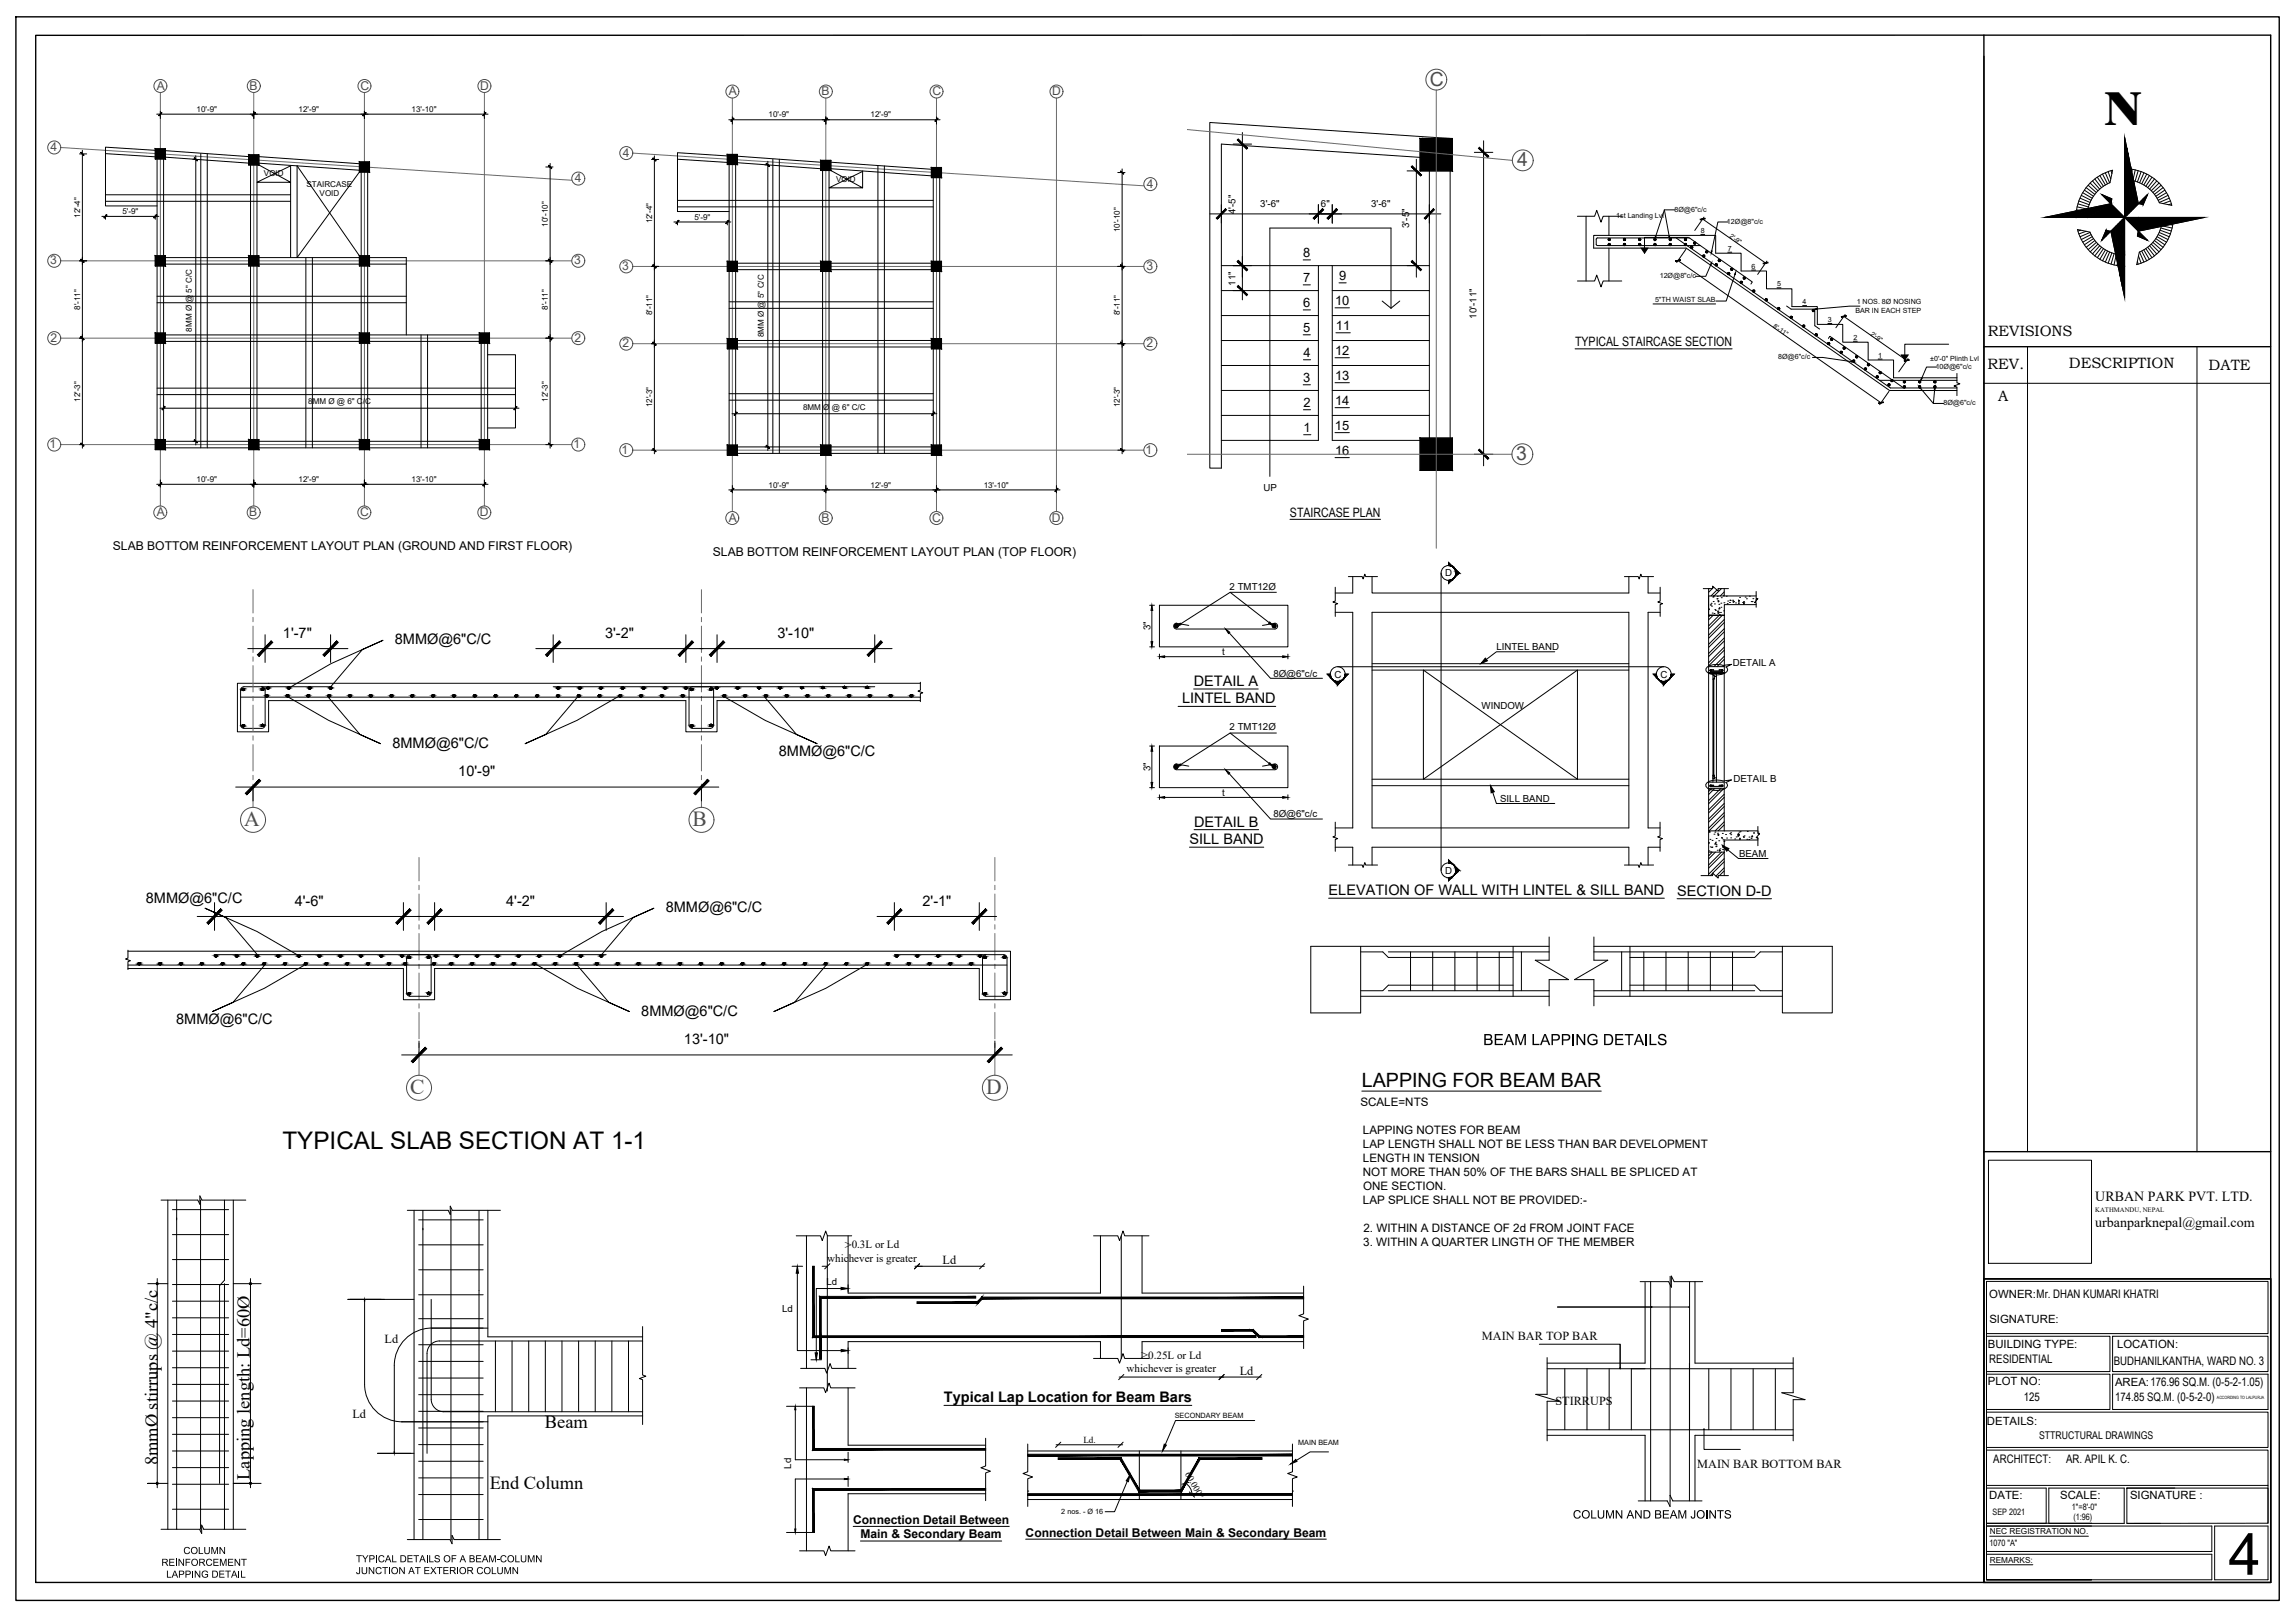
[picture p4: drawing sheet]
<svg xmlns="http://www.w3.org/2000/svg" width="841mm" height="594mm" viewBox="0 0 841 594" stroke-linecap="round" stroke-linejoin="round" font-family="sans-serif">
<defs><g id="words">
<text font-size="21.3" x="816.7" y="576.8">4</text>
<text font-size="17.8" x="771.2" y="45.9">N</text>
<text font-size="8.9" x="103.5" y="420.8">TYPICAL SLAB SECTION AT 1-1</text>
<g font-size="7.9" fill="#4d4d4d">
<text x="89.5" y="302.6">A</text>
<text x="253.8" y="302.6">B</text>
<text x="150.3" y="400.7">C</text>
<text x="361.3" y="400.7">D</text>
</g>
<text font-size="7.2" x="499.1" y="398.1">LAPPING FOR BEAM BAR</text>
<g font-size="7.1" fill="#4d4d4d">
<text x="524" y="31.3">C</text>
<text x="555.9" y="60.8">4</text>
<text x="555.6" y="168.5">3</text>
</g>
<g font-size="6.8">
<text x="199.7" y="523.1">Beam</text>
<text x="57.9" y="536.7" transform="rotate(-90 57.9 536.7)">8mmØ stirrups @ 4&quot;c/c</text>
<text x="91.6" y="542" transform="rotate(-90 91.6 542)">Lapping length: Ld=60Ø</text>
<text x="179.5" y="545.5">End Column</text>
</g>
<g font-size="5.5">
<text x="728.5" y="123">REVISIONS</text>
<text x="728.3" y="135.2">REV.</text>
<text x="758.1" y="134.8">DESCRIPTION</text>
<text x="809.4" y="135.4">DATE</text>
<text x="732.3" y="146.7">A</text>
</g>
<g font-size="5.3">
<text x="103.7" y="233.7">1'-7&quot;</text>
<text x="221.7" y="233.7">3'-2&quot;</text>
<text x="284.9" y="233.7">3'-10&quot;</text>
<text x="144.7" y="235.8">8MMØ@6&quot;C/C</text>
<text x="437.4" y="251.2">DETAIL A</text>
<text x="433.2" y="257.6">LINTEL BAND</text>
<text x="143.8" y="273.9">8MMØ@6&quot;C/C</text>
<text x="285.4" y="276.8">8MMØ@6&quot;C/C</text>
<text x="167.9" y="284.4">10'-9&quot;</text>
<text x="437.6" y="302.8">DETAIL B</text>
<text x="435.9" y="309.2">SILL BAND</text>
<text x="486.9" y="327.9">ELEVATION OF WALL WITH LINTEL &amp; SILL BAND</text>
<text x="614.6" y="328">SECTION D-D</text>
<text x="53.5" y="330.6">8MMØ@6&quot;C/C</text>
<text x="108" y="331.8">4'-6&quot;</text>
<text x="185.5" y="331.9">4'-2&quot;</text>
<text x="244" y="334">8MMØ@6&quot;C/C</text>
<text x="338.1" y="331.9">2'-1&quot;</text>
<text x="64.6" y="374.9">8MMØ@6&quot;C/C</text>
<text x="235" y="372">8MMØ@6&quot;C/C</text>
<text x="250.6" y="382.5">13'-10&quot;</text>
<text x="345.9" y="513.6">Typical Lap Location for Beam Bars</text>
</g>
<g font-size="5.1">
<text x="767.8" y="440">URBAN PARK PVT. LTD.</text>
<text x="767.8" y="449.3">urbanparknepal@gmail.com</text>
</g>
<g font-size="4.7">
<text x="477.6" y="94.2">8</text>
<text x="477.6" y="103.3">7</text>
<text x="490.7" y="102.6">9</text>
<text x="477.6" y="112.5">6</text>
<text x="489.2" y="111.7">10</text>
<text x="477.6" y="121.6">5</text>
<text x="489.5" y="120.9">11</text>
<text x="477.7" y="130.8">4</text>
<text x="489.2" y="130">12</text>
<text x="577.2" y="126.8">TYPICAL STAIRCASE SECTION</text>
<text x="477.6" y="139.9">3</text>
<text x="489.2" y="139.2">13</text>
<text x="477.6" y="149.1">2</text>
<text x="489.2" y="148.3">14</text>
<text x="477.7" y="158.2">1</text>
<text x="489.2" y="157.5">15</text>
<text x="489.2" y="166.6">16</text>
<text x="472.7" y="189.2">STAIRCASE PLAN</text>
</g>
<g font-size="4.5">
<text x="309.6" y="457.3">&gt;0.3L or Ld</text>
<text x="345.4" y="462.9">Ld</text>
<text x="543.1" y="490.8">MAIN BAR TOP BAR</text>
<text x="140.9" y="492">Ld</text>
<text x="418.2" y="497.9">&gt;0.25L or Ld</text>
<text x="454.3" y="503.5">Ld</text>
<text x="570" y="514.6">STIRRUPS</text>
<text x="129.2" y="519.2">Ld</text>
<text x="622" y="537.7">MAIN BAR BOTTOM BAR</text>
</g>
<g font-size="4.4" fill="#4d4d4d">
<text x="57.5" y="32.8">A</text>
<text x="91.4" y="32.8">B</text>
<text x="132.1" y="32.8">C</text>
<text x="175.9" y="32.8">D</text>
<text x="267.1" y="34.8">A</text>
<text x="301" y="34.8">B</text>
<text x="341.7" y="34.9">C</text>
<text x="385.5" y="34.8">D</text>
<text x="18.5" y="55.3">4</text>
<text x="228.2" y="57.4">4</text>
<text x="210.6" y="66.7">4</text>
<text x="420.2" y="68.7">4</text>
<text x="18.4" y="96.8">3</text>
<text x="210.5" y="96.8">3</text>
<text x="228.1" y="98.9">3</text>
<text x="420.1" y="98.9">3</text>
<text x="18.5" y="125.1">2</text>
<text x="210.5" y="125.1">2</text>
<text x="228.1" y="127.2">2</text>
<text x="420.1" y="127.2">2</text>
<text x="18.1" y="164.1">1</text>
<text x="210.2" y="164.1">1</text>
<text x="227.8" y="166.2">1</text>
<text x="419.8" y="166.2">1</text>
<text x="57.5" y="189">A</text>
<text x="91.4" y="189">B</text>
<text x="132" y="189">C</text>
<text x="175.9" y="189">D</text>
<text x="267.1" y="191">A</text>
<text x="301" y="191">B</text>
<text x="341.7" y="191.1">C</text>
<text x="385.5" y="191">D</text>
</g>
<g font-size="4.4">
<text x="41.4" y="201.5">SLAB BOTTOM REINFORCEMENT LAYOUT PLAN (GROUND AND FIRST FLOOR)</text>
<text x="261.2" y="203.5">SLAB BOTTOM REINFORCEMENT LAYOUT PLAN (TOP FLOOR)</text>
<text x="312.7" y="558.1">Connection Detail Between</text>
<text x="315.3" y="563.5">Main &amp; Secondary Beam</text>
<text x="375.9" y="562.8">Connection Detail Between Main &amp; Secondary Beam</text>
</g>
<g font-size="4.3">
<text x="498.5" y="405.1">SCALE=NTS</text>
<text x="499.5" y="415.2">LAPPING NOTES FOR BEAM</text>
<text x="499.5" y="420.4">LAP LENGTH SHALL NOT BE LESS THAN BAR DEVELOPMENT</text>
<text x="499.5" y="425.5">LENGTH IN TENSION</text>
<text x="499.5" y="430.6">NOT MORE THAN 50% OF THE BARS SHALL BE SPLICED AT</text>
<text x="499.6" y="435.8">ONE SECTION.</text>
<text x="499.5" y="440.9">LAP SPLICE SHALL NOT BE PROVIDED:-</text>
<text x="499.6" y="451.1">2. WITHIN A DISTANCE OF 2d FROM JOINT FACE</text>
<text x="499.6" y="456.3">3. WITHIN A QUARTER LINGTH OF THE MEMBER</text>
<text x="729" y="499.3">RESIDENTIAL</text>
<text x="774.6" y="499.8">BUDHANILKANTHA, WARD NO. 3</text>
<text x="741.6" y="513">125</text>
<text x="775.1" y="513.2">174.85 SQ.M. (0-5-2-0)</text>
<text x="730.5" y="535.7">ARCHITECT:</text>
<text x="757.1" y="535.9">AR. APIL K. C.</text>
</g>
<g font-size="4.2">
<text x="729" y="475.3">OWNER:Mr. DHAN KUMARI KHATRI</text>
<text x="729" y="484.6">SIGNATURE:</text>
<text x="728.5" y="493.6">BUILDING TYPE:</text>
<text x="775.8" y="493.9">LOCATION:</text>
<text x="728.5" y="507.4">PLOT NO:</text>
<text x="775.1" y="507.6">AREA:176.96 SQ.M. (0-5-2-1.05)</text>
<text x="728.1" y="521.8">DETAILS:</text>
<text x="729" y="549">DATE:</text>
<text x="755" y="549">SCALE:</text>
<text x="780.6" y="549">SIGNATURE :</text>
</g>
<g font-size="4.1">
<text x="303.2" y="462.1">whichever is greater</text>
<text x="412.8" y="502.7">whichever is greater</text>
</g>
<text font-size="3.9" x="747.2" y="526.9">STTRUCTURAL DRAWINGS</text>
<g font-size="3.5">
<text x="461.8" y="75.8">3'-6&quot;</text>
<text x="484.1" y="75.8">6&quot;</text>
<text x="502.5" y="75.8">3'-6&quot;</text>
<text x="452.7" y="78.5" transform="rotate(-90 452.7 78.5)">4'-5&quot;</text>
<text x="516.5" y="83.5" transform="rotate(-90 516.5 83.5)">3'-5&quot;</text>
<text x="452.7" y="104.6" transform="rotate(-90 452.7 104.6)">11&quot;</text>
<text x="541.1" y="116.7" transform="rotate(-90 541.1 116.7)">10'-11&quot;</text>
<text x="463" y="179.9">UP</text>
<text x="450.6" y="216">2 TMT12Ø</text>
<text x="529.6" y="211.1">D</text>
<text x="421.6" y="230.9" transform="rotate(-90 421.6 230.9)">3&quot;</text>
<text x="548.4" y="238">LINTEL BAND</text>
<text x="447.9" y="240">t</text>
<text x="635" y="243.9">DETAIL A</text>
<text x="466.6" y="247.8">8Ø@6&quot;c/c</text>
<text x="489" y="248.2">C</text>
<text x="608.5" y="248.2">C</text>
<text x="543" y="259.6">WINDOW</text>
<text x="450.6" y="267.5">2 TMT12Ø</text>
<text x="421.6" y="282.5" transform="rotate(-90 421.6 282.5)">3&quot;</text>
<text x="635.3" y="286.3">DETAIL B</text>
<text x="447.9" y="291.6">t</text>
<text x="549.7" y="293.6">SILL BAND</text>
<text x="466.6" y="299.4">8Ø@6&quot;c/c</text>
<text x="637.3" y="313.9">BEAM</text>
<text x="529.6" y="320">D</text>
<text x="302.8" y="470.8">Ld</text>
<text x="286.6" y="480.7">Ld</text>
<text x="290" y="538" transform="rotate(-90 290 538)">Ld</text>
</g>
<g font-size="3.4">
<text x="397" y="528.3">Ld.</text>
<text x="434.2" y="540" transform="rotate(60 434.2 540)">60.000°</text>
</g>
<g font-size="3.2">
<text x="730.2" y="555.1">SEP 2021</text>
<text x="759.3" y="552.9">1&quot;=8'-0&quot;</text>
<text x="759.8" y="556.6">(1:96)</text>
<text x="729" y="566.1">1070 &quot;A&quot;</text>
</g>
<g font-size="3">
<text x="72" y="41">10'-9&quot;</text>
<text x="109.4" y="41">12'-9&quot;</text>
<text x="150.8" y="41">13'-10&quot;</text>
<text x="281.7" y="43">10'-9&quot;</text>
<text x="319.1" y="43">12'-9&quot;</text>
<text x="96.7" y="64.6">VOID</text>
<text x="112.3" y="68.3">STAIRCASE</text>
<text x="117.1" y="71.9">VOID</text>
<text x="306.4" y="66.6">VOID</text>
<text x="29.4" y="79.8" transform="rotate(-90 29.4 79.8)">12'-4&quot;</text>
<text x="44.8" y="78.4">5'-9&quot;</text>
<text x="200.8" y="83" transform="rotate(-90 200.8 83)">10'-10&quot;</text>
<text x="239" y="81.9" transform="rotate(-90 239 81.9)">12'-4&quot;</text>
<text x="254.5" y="80.5">5'-9&quot;</text>
<text x="410.4" y="85.1" transform="rotate(-90 410.4 85.1)">10'-10&quot;</text>
<text x="29.3" y="113.5" transform="rotate(-90 29.3 113.5)">8'-11&quot;</text>
<text x="200.8" y="113.5" transform="rotate(-90 200.8 113.5)">8'-11&quot;</text>
<text x="239" y="115.5" transform="rotate(-90 239 115.5)">8'-11&quot;</text>
<text x="410.4" y="115.5" transform="rotate(-90 410.4 115.5)">8'-11&quot;</text>
<text x="70.3" y="121.5" transform="rotate(-90 70.3 121.5)">8MM Ø @ 5&quot; C/C</text>
<text x="279.9" y="123.5" transform="rotate(-90 279.9 123.5)">8MM Ø @ 5&quot; C/C</text>
<text x="29.3" y="147.2" transform="rotate(-90 29.3 147.2)">12'-3&quot;</text>
<text x="113" y="148">8MM Ø @ 6&quot; C/C</text>
<text x="200.8" y="147.2" transform="rotate(-90 200.8 147.2)">12'-3&quot;</text>
<text x="239" y="149.2" transform="rotate(-90 239 149.2)">12'-3&quot;</text>
<text x="410.4" y="149.2" transform="rotate(-90 410.4 149.2)">12'-3&quot;</text>
<text x="294.3" y="150.1">8MM Ø @ 6&quot; C/C</text>
<text x="72" y="176.6">10'-9&quot;</text>
<text x="109.4" y="176.6">12'-9&quot;</text>
<text x="150.8" y="176.6">13'-10&quot;</text>
<text x="281.7" y="178.6">10'-9&quot;</text>
<text x="319.1" y="178.6">12'-9&quot;</text>
<text x="360.5" y="178.6">13'-10&quot;</text>
<text x="729.2" y="562">NEC REGISTRATION NO.</text>
<text x="729.2" y="572.5">REMARKS:</text>
</g>
<g font-size="2.7">
<text x="430.5" y="519.2">SECONDARY BEAM</text>
<text x="475.7" y="529.4">MAIN BEAM</text>
<text x="388.9" y="554.6">2 nos. - Ø 16</text>
</g>
<g font-size="2.6">
<text x="613.6" y="77.5">8Ø@6&quot;c/c</text>
<text x="592.3" y="80">1st Landing Lvl</text>
<text x="632.8" y="82">12Ø@8&quot;c/c</text>
<text x="623.3" y="85.3">8</text>
<text x="633.2" y="91.8">7</text>
<text x="608.2" y="101.9">12Ø@8&quot;c/c</text>
<text x="641.9" y="98.3">6</text>
<text x="651.2" y="104.9">5</text>
<text x="606.5" y="110.8">5&quot;TH WAIST SLAB</text>
<text x="660.6" y="111.4">4</text>
<text x="680.4" y="111.4">1 NOS. 8Ø NOSING</text>
<text x="669.8" y="117.9">3</text>
<text x="679.9" y="114.6">BAR IN EACH STEP</text>
<text x="679.2" y="124.4">2</text>
<text x="651.6" y="131.5">8Ø@6&quot;c/c</text>
<text x="688.3" y="130.9">1</text>
<text x="707.3" y="132.2">±0'-0&quot; Plinth Lvl</text>
<text x="709.3" y="135.1">10Ø@6&quot;c/c</text>
<text x="712.2" y="148.5">8Ø@6&quot;c/c</text>
</g>
<text font-size="2.5" x="767.8" y="444">KATHMANDU, NEPAL</text>
<g font-size="2.4">
<text x="633.6" y="86.9" transform="rotate(35 633.6 86.9)">2'-9&quot;</text>
<text x="649.7" y="119.7" transform="rotate(35 649.7 119.7)">8'-11&quot;</text>
<text x="685.4" y="122.5" transform="rotate(35 685.4 122.5)">2'-9&quot;</text>
</g>
<text font-size="1.6" x="812.4" y="512.5">ACCORDING TO LALPURJA</text>
</g></defs>
<!-- layer: A-ANNO-GRID-LINE -->
<g fill="none" stroke="#696969" stroke-width=".37">
<path d="M58.8 33.9v151.4M93 33.9v151.4M133.5 33.9v151.4M177.5 33.9v151.4M268.4 35.9v151.5M302.6 35.9v151.5M343.2 35.9v151.5M387.1 35.9v151.5M526.3 33v167.8M22.3 54l187.2 12M231.9 56.1l187.2 12M435 47.4l119.2 11.3"/>
<path d="M22.3 95.5h187.2M231.9 97.6h187.2M22.3 123.9h187.2M231.9 125.9h187.2M22.3 162.8h187.2M231.9 164.9h187.2M435 166.4h119.1M92.7 216v8.5M257.1 216v8.5M92.7 226.1v1.6M92.7 229.3v9.7M257.1 226.1v1.6"/>
<path d="M257.1 229.3v9.7M92.7 240.6v1.6M92.7 243.8v9.6M92.7 255v1.7M92.7 258.3v9.6M257.1 240.6v1.6M257.1 243.8v9.6M257.1 255v1.7M257.1 258.3v9.6M92.7 269.5v1.6M92.7 272.7v9.7M257.1 269.5v1.6"/>
<path d="M257.1 272.7v9.7M92.7 284v1.6M92.7 287.2v8.5M257.1 284v1.6M257.1 287.2v8.5M153.6 314.1v8.5M364.6 314.1v8.5M153.6 324.2v1.6M153.6 327.5v9.6M153.6 338.7v1.6M364.6 324.2v1.6M364.6 327.5v9.6"/>
<path d="M364.6 338.7v1.6M153.6 341.9v9.7M153.6 353.2v1.6M153.6 356.4v9.6M364.6 341.9v9.7M364.6 353.2v1.6M364.6 356.4v9.6M153.6 367.6v1.6M153.6 370.8v9.7M364.6 367.6v1.6M364.6 370.8v9.7M153.6 382.1v1.6"/>
<path d="M153.6 385.3v8.6M364.6 382.1v1.6M364.6 385.3v8.6"/>
</g>
<!-- layer: COLUMN -->
<g fill="#000" stroke="#000" stroke-width=".37">
<path d="M56.9 54.5l3.7 3.7v-3.7zM56.9 54.5l3.7 3.7h-3.7z"/>
<path d="M91.2 56.7l3.7 3.7v-3.7zM91.2 56.7l3.7 3.7h-3.7z"/>
<path d="M131.7 59.3l3.7 3.7v-3.7zM131.7 59.3l3.7 3.7h-3.7z"/>
<path d="M266.5 56.6l3.7 3.7v-3.7zM266.5 56.6l3.7 3.7h-3.7z"/>
<path d="M300.8 58.7l3.7 3.7v-3.7zM300.8 58.7l3.7 3.7h-3.7z"/>
<path d="M521.3 50.7l10.1 10.2v-10.2zM521.3 50.7l10.1 10.2h-10.1z"/>
<path d="M520.4 50.7l11.9 11.9v-11.9zM520.4 50.7l11.9 11.9h-11.9z"/>
<path d="M341.3 61.3l3.7 3.8v-3.8zM341.3 61.3l3.7 3.8h-3.7z"/>
<path d="M56.9 93.7l3.7 3.7v-3.7zM56.9 93.7l3.7 3.7h-3.7z"/>
<path d="M91.2 93.7l3.7 3.7v-3.7zM91.2 93.7l3.7 3.7h-3.7z"/>
<path d="M131.7 93.7l3.7 3.7v-3.7zM131.7 93.7l3.7 3.7h-3.7z"/>
<path d="M266.5 95.7l3.7 3.7v-3.7zM266.5 95.7l3.7 3.7h-3.7z"/>
<path d="M300.8 95.7l3.7 3.7v-3.7zM300.8 95.7l3.7 3.7h-3.7z"/>
<path d="M341.3 95.7l3.7 3.7v-3.7zM341.3 95.7l3.7 3.7h-3.7z"/>
<path d="M56.9 122l3.7 3.7v-3.7zM56.9 122l3.7 3.7h-3.7z"/>
<path d="M131.7 122l3.7 3.7v-3.7zM131.7 122l3.7 3.7h-3.7z"/>
<path d="M175.7 122l3.7 3.7v-3.7zM175.7 122l3.7 3.7h-3.7z"/>
<path d="M266.5 124l3.7 3.7v-3.7zM266.5 124l3.7 3.7h-3.7z"/>
<path d="M341.3 124l3.7 3.7v-3.7zM341.3 124l3.7 3.7h-3.7z"/>
<path d="M56.9 161l3.7 3.7v-3.7zM56.9 161l3.7 3.7h-3.7z"/>
<path d="M91.2 161l3.7 3.7v-3.7zM91.2 161l3.7 3.7h-3.7z"/>
<path d="M131.7 161l3.7 3.7v-3.7zM131.7 161l3.7 3.7h-3.7z"/>
<path d="M175.7 161l3.7 3.7v-3.7zM175.7 161l3.7 3.7h-3.7z"/>
<path d="M266.5 163l3.7 3.7v-3.7zM266.5 163l3.7 3.7h-3.7z"/>
<path d="M300.8 163l3.7 3.7v-3.7zM300.8 163l3.7 3.7h-3.7z"/>
<path d="M341.3 163l3.7 3.7v-3.7zM341.3 163l3.7 3.7h-3.7z"/>
<path d="M521.3 161.3l10.1 10.2v-10.2zM521.3 161.3l10.1 10.2h-10.1z"/>
<path d="M520.4 160.5l11.9 11.8v-11.8zM520.4 160.5l11.9 11.8h-11.9z"/>
</g>
<g fill="none" stroke="#000" stroke-width=".4">
<path d="M56.9 54.5l3.7 3.7M60.6 54.5l-3.7 3.7v-3.7h3.7v3.7h-3.7M91.2 56.7l3.7 3.7M94.9 56.7l-3.7 3.7v-3.7h3.7v3.7h-3.7M131.7 59.3l3.7 3.7M135.4 59.3l-3.7 3.7v-3.7h3.7v3.7h-3.7M266.5 56.6l3.7 3.7M270.2 56.6l-3.7 3.7v-3.7h3.7v3.7h-3.7M300.8 58.7l3.7 3.7M304.5 58.7l-3.7 3.7v-3.7h3.7v3.7h-3.7M520.4 50.7l11.9 11.9M521.3 50.7h10.1v10.2h-10.1z"/>
<path d="M532.3 50.7l-11.9 11.9v-11.9h11.9v11.9h-11.9M341.3 61.3l3.7 3.8M345 61.3l-3.7 3.8v-3.8h3.7v3.8h-3.7M56.9 93.7l3.7 3.7M60.6 93.7l-3.7 3.7v-3.7h3.7v3.7h-3.7M91.2 93.7l3.7 3.7M94.9 93.7l-3.7 3.7v-3.7h3.7v3.7h-3.7M131.7 93.7l3.7 3.7M135.4 93.7l-3.7 3.7v-3.7h3.7v3.7h-3.7M266.5 95.7l3.7 3.7M270.2 95.7l-3.7 3.7v-3.7h3.7v3.7h-3.7M300.8 95.7l3.7 3.7"/>
<path d="M304.5 95.7l-3.7 3.7v-3.7h3.7v3.7h-3.7M341.3 95.7l3.7 3.7M345 95.7l-3.7 3.7v-3.7h3.7v3.7h-3.7M56.9 122l3.7 3.7M60.6 122l-3.7 3.7v-3.7h3.7v3.7h-3.7M131.7 122l3.7 3.7M135.4 122l-3.7 3.7v-3.7h3.7v3.7h-3.7M175.7 122l3.7 3.7M179.4 122l-3.7 3.7v-3.7h3.7v3.7h-3.7M266.5 124l3.7 3.7M270.2 124l-3.7 3.7v-3.7h3.7v3.7h-3.7M341.3 124l3.7 3.7"/>
<path d="M345 124l-3.7 3.7v-3.7h3.7v3.7h-3.7M56.9 161l3.7 3.7M60.6 161l-3.7 3.7v-3.7h3.7v3.7h-3.7M91.2 161l3.7 3.7M94.9 161l-3.7 3.7v-3.7h3.7v3.7h-3.7M131.7 161l3.7 3.7M135.4 161l-3.7 3.7v-3.7h3.7v3.7h-3.7M175.7 161l3.7 3.7M179.4 161l-3.7 3.7v-3.7h3.7v3.7h-3.7M266.5 163l3.7 3.7M270.2 163l-3.7 3.7v-3.7h3.7v3.7h-3.7M300.8 163l3.7 3.7"/>
<path d="M304.5 163l-3.7 3.7v-3.7h3.7v3.7h-3.7M341.3 163l3.7 3.7M345 163l-3.7 3.7v-3.7h3.7v3.7h-3.7M520.4 160.5l11.9 11.8M521.3 161.3h10.1v10.2h-10.1zM532.3 160.5l-11.9 11.8v-11.8h11.9v11.8h-11.9"/>
</g>
<!-- layer: A-ANNO-GRID -->
<g fill="none" stroke="#4d4d4d" stroke-width=".37">
<circle cx="58.8" cy="31.5" r="2.38"/>
<circle cx="93" cy="31.5" r="2.38"/>
<circle cx="133.6" cy="31.5" r="2.38"/>
<circle cx="177.5" cy="31.5" r="2.38"/>
<circle cx="268.4" cy="33.5" r="2.38"/>
<circle cx="302.6" cy="33.5" r="2.38"/>
<circle cx="343.2" cy="33.5" r="2.38"/>
<circle cx="387.2" cy="33.5" r="2.38"/>
<circle cx="526.3" cy="29.2" r="3.8"/>
<circle cx="19.9" cy="54" r="2.38"/>
<circle cx="229.5" cy="56.1" r="2.38"/>
<circle cx="558" cy="58.7" r="3.8"/>
<circle cx="211.9" cy="65.4" r="2.38"/>
<circle cx="421.6" cy="67.4" r="2.38"/>
<circle cx="19.9" cy="95.5" r="2.38"/>
<circle cx="211.9" cy="95.5" r="2.38"/>
<circle cx="229.5" cy="97.6" r="2.38"/>
<circle cx="421.6" cy="97.6" r="2.38"/>
<circle cx="19.9" cy="123.8" r="2.38"/>
<circle cx="211.9" cy="123.8" r="2.38"/>
<circle cx="229.5" cy="125.9" r="2.38"/>
<circle cx="421.6" cy="125.9" r="2.38"/>
<circle cx="19.9" cy="162.8" r="2.38"/>
<circle cx="211.9" cy="162.8" r="2.38"/>
<circle cx="229.5" cy="164.9" r="2.38"/>
<circle cx="421.6" cy="164.9" r="2.38"/>
<circle cx="557.9" cy="166.4" r="3.8"/>
<circle cx="58.7" cy="187.7" r="2.38"/>
<circle cx="93" cy="187.7" r="2.38"/>
<circle cx="133.5" cy="187.7" r="2.38"/>
<circle cx="177.5" cy="187.7" r="2.38"/>
<circle cx="268.3" cy="189.7" r="2.38"/>
<circle cx="302.6" cy="189.7" r="2.38"/>
<circle cx="343.2" cy="189.7" r="2.38"/>
<circle cx="387.1" cy="189.7" r="2.38"/>
<circle cx="92.7" cy="300.3" r="4.6"/>
<circle cx="257.1" cy="300.3" r="4.6"/>
<circle cx="153.6" cy="398.4" r="4.6"/>
<circle cx="364.6" cy="398.4" r="4.6"/>
</g>
<!-- layer: Dim -->
<g fill="none" stroke="#000" stroke-width=".37">
<path d="M29.1 56.4h2.7M30.2 55v109.2M57.4 41.8h121.4M58.8 40.8v2.6M93 40.8v2.6M133.5 40.8v2.6M177.5 40.8v2.6M201.6 59.8v104.4M238.7 58.4h2.7M239.8 57.1v109.1M267.1 43.9h77.4M268.4 42.8v2.7"/>
<path d="M302.6 42.8v2.7M343.2 42.8v2.7M200 61.2h2.7M409.6 63.2h2.7M411.2 61.9v104.3M29.1 95.5h2.7M200 95.5h2.7M238.7 97.6h2.7M409.6 97.6h2.7M29.1 123.9h1.1M200 123.9h2.7M238.7 125.9h1.1"/>
<path d="M409.6 125.9h2.7M29.1 162.8h1.1M57.4 177.4h121.4M58.8 175.8v2.6M93 175.8v2.6M133.5 175.8v2.6M177.5 175.8v2.6M200 162.8h2.7M238.7 164.9h1.1M267.1 179.4h121.4M268.4 177.8v2.7M302.6 177.8v2.7"/>
<path d="M343.2 177.8v2.7M387.1 177.8v2.7M409.6 164.9h2.7M521.6 245.4l56.5 40M578.1 245.4l-56.5 40M728.7 424.9h37.8v37.8h-37.8zM728 469.3v109.3M810.5 558.9v9.3M811.6 558.9v19.7M831.1 558.9l-.1 19.7M831.1 544.1v13.8M810.5 569.3v9.3"/>
</g>
<!-- layer: 0 -->
<g fill="#000" stroke="#000" stroke-width=".37">
<path d="M71.2 57.9l1 1.1zM71.3 57.8l1 1z"/>
<path d="M239.2 57.9l1.2 1zM239.2 57.9l1.2 1z"/>
<path d="M268.9 43.3l-1 1.1zM268.9 43.3l-1 1.1z"/>
<path d="M303.1 43.3l-1.1 1zM303.1 43.3l-.9 1.1z"/>
<path d="M303.1 43.3l-.9 1.1zM303.1 43.3l-1.1 1z"/>
<path d="M343.6 43.3l-.9 1.1zM343.6 43.3l-.9 1.1z"/>
<path d="M453.4 51.3l3.4 3.3 .4-.3zM453.4 51.3l.4-.4 3.4 3.4z"/>
<path d="M541.8 54.3l3.4 3.4 .4-.4zM542.1 53.9l3.5 3.4-3.8-3z"/>
<path d="M39.1 78.7l-.9 1.1zM39.1 78.7l-.9 1.1z"/>
<path d="M57.4 78.7l-1 1.1zM57.4 78.7l-1 1.1z"/>
<path d="M280.8 59.9l1.2 1zM280.8 59.9l1.2 1z"/>
<path d="M410.6 62.7l1.2 1zM410.7 62.6l1.1 1.1z"/>
<path d="M449.1 76.5l-3 3.7 3.4-3.4zM449.1 76.5l-3 3.7-.4-.3z"/>
<path d="M481.3 79.9l.3 .3 3.1-3.7zM484.7 76.5l.3 .3-3.4 3.4z"/>
<path d="M481.3 79.9l.3 .3 3.1-3.7zM484.7 76.5l.3 .3-3.4 3.4z"/>
<path d="M489.7 76.5l-3 3.7 3.4-3.4zM489.7 76.5l-3 3.7-.3-.3z"/>
<path d="M489.7 76.5l-3 3.7 3.4-3.4zM489.7 76.5l-3 3.7-.3-.3z"/>
<path d="M517.2 61.1l3.4 3.4 .3-.4zM517.2 61.1l.3-.4 3.4 3.4z"/>
<path d="M525.3 76.5l-3.4 3.4 .4 .3zM525.3 76.5l.4 .3-3.4 3.4z"/>
<path d="M239.3 97l1.1 1.1zM239.2 97.1l1.2 1z"/>
<path d="M239.2 97.1l1.2 1zM239.2 97.1l1.2 1z"/>
<path d="M248.8 80.7l-1 1.2zM248.8 80.7l-1 1.2z"/>
<path d="M265.9 81.8l1.1-1.1zM267 80.7l-.9 1.2z"/>
<path d="M410.7 97l1.1 1.1zM410.6 97.1l1.2 1z"/>
<path d="M410.6 97.1l1.2 1zM410.6 97.1l1.2 1z"/>
<path d="M453.8 95.4l-.4 .4 3.8 3zM453.4 95.8l3.8 3-.4 .4z"/>
<path d="M453.8 95.4l-.4 .4 3.8 3zM453.4 95.8l3.8 3-.4 .4z"/>
<path d="M517.5 95.4l-.3 .4 3.7 3zM517.2 95.8l3.7 3-.3 .4z"/>
<path d="M614.1 95.7l1.7-.3v-.2zM614 95.5l1.8-.3-1.7 .5z"/>
<path d="M623.1 80.5l1.8-.3-.1-.2zM623 80.3l1.8-.3-1.7 .5z"/>
<path d="M646.1 96.4v.2l1.8-.5zM646.1 96.6l1.8-.5v.2z"/>
<path d="M453.4 104.9l3.4 3.4 .4-.4zM453.4 104.9l.4-.4 3.4 3.4z"/>
<path d="M674.8 116.1l1.8-.3v-.2zM674.8 115.9l1.8-.3-1.8 .5z"/>
<path d="M239.2 125.4l1.2 1zM239.2 125.4l1.2 1z"/>
<path d="M239.2 125.4l1.2 1zM239.2 125.4l1.2 1z"/>
<path d="M410.7 125.3l1.1 1.1zM410.6 125.4l1.2 1z"/>
<path d="M410.6 125.4l1.2 1zM410.6 125.4l1.2 1z"/>
<path d="M697.8 132.1l.1 .2 1.7-.5zM697.9 132.3l1.7-.5v.2z"/>
<path d="M60.4 148.9l-.9 1.2zM60.4 148.9l-.9 1.2z"/>
<path d="M188.3 150l1.1-1.1zM189.4 148.9l-1 1.2z"/>
<path d="M270.1 151l-1 1.1zM270.1 151l-1 1.1z"/>
<path d="M341.4 152l1.1-1zM342.5 151l-1 1.1z"/>
<path d="M688.4 147.6v.2l1.8-.5zM688.4 147.8l1.8-.3z"/>
<path d="M71.2 161.2l1.1 .9zM71.2 161.2l1.1 .9z"/>
<path d="M239.3 164.3l1.1 1zM239.2 164.4l1.1 1.1z"/>
<path d="M268.9 178.8l-1 1.2zM268.9 178.8l-1 1.2z"/>
<path d="M280.8 163.2l1.2 1zM280.8 163.2l1.2 1z"/>
<path d="M302 179.9l1.1-1.1zM303.1 178.8l-.9 1.2z"/>
<path d="M303.1 178.8l-.9 1.2zM303.1 178.8l-1.1 1.1z"/>
<path d="M342.6 179.9l1-1.1zM343.6 178.8l-.9 1.2z"/>
<path d="M343.6 178.8l-.9 1.2zM343.6 178.8l-.9 1.2z"/>
<path d="M386.6 179.9l1-1.1zM387.6 178.8l-.9 1.2z"/>
<path d="M410.7 164.3l1.1 1zM410.6 164.4l1.1 1.1z"/>
<path d="M542.1 164.5l-.3 .4 3.8 3zM541.8 164.9l3.8 3-.4 .4z"/>
<path d="M99.4 234.7l-4.5 5.7 5.1-5.1zM99.4 234.7l-4.5 5.7-.6-.6z"/>
<path d="M118.3 239.8l.6 .6 4.5-5.7zM123.4 234.7l.6 .6-5.1 5.1z"/>
<path d="M205 234.7l-4.6 5.7 5.1-5.1zM205 234.7l-4.6 5.7-.5-.6z"/>
<path d="M248.5 239.8l.6 .6 4.5-5.7zM253.6 234.7l.6 .6-5.1 5.1z"/>
<path d="M265 234.7l-4.5 5.7 5.1-5.1zM265 234.7l-4.5 5.7-.5-.6z"/>
<path d="M317.8 239.8l.5 .6 4.5-5.7zM322.8 234.7l.6 .6-5.1 5.1z"/>
<path d="M95 285.5l-4.6 5.6 5.1-5.1zM95 285.5l-4.6 5.6-.5-.6z"/>
<path d="M254.2 290.5l.6 .6 4.5-5.6zM259.3 285.5l.6 .5-5.1 5.1z"/>
<path d="M80.9 332.9l-4.6 5.6 5.1-5.1zM75.8 338l5.1-5.1-4.6 5.6z"/>
<path d="M145 338l.6 .5 4.5-5.6zM150.1 332.9l.6 .5-5.1 5.1z"/>
<path d="M161.5 332.9l-4.5 5.6 5.1-5.1zM156.4 338l5.1-5.1-4.5 5.6z"/>
<path d="M219.3 338l.6 .5 4.5-5.6zM224.4 332.9l.5 .5-5 5.1z"/>
<path d="M330 332.9l-4.5 5.6 5.1-5.1zM330 332.9l-4.5 5.6-.5-.5z"/>
<path d="M356.1 338l.5 .5 4.6-5.6zM361.2 332.9l.5 .5-5.1 5.1z"/>
<path d="M155.8 383.6l-4.5 5.6 5.1-5.1zM155.8 383.6l-4.5 5.6-.6-.5z"/>
<path d="M366.9 383.6l-5.1 5.1 .5 .5zM366.9 383.6l.5 .5-5.1 5.1z"/>
</g>
<!-- layer: A-BEAM -->
<g fill="none" stroke="#000" stroke-width=".37">
<path d="M38.7 56.3l18.1 1.1M57 55.1l-18.3-1.2v21.5h18.9M57.6 58.2v35.5M60 58.2v35.5M60.5 57.6l30.6 2.1M60.7 55.2l30.5 2.2M94.8 59.8l36.8 2.5M94.9 57.4l36.9 2.6M248.3 58.3l18.2 1.2M266.6 57.1l-18.3-1.2v21.6h18.9M270.2 59.6l30.5 2.2M270.3 57.2l30.5 2.2"/>
<path d="M304.6 59.4l36.8 2.6M91.8 60.4v33.3M94.2 60.4v33.3M94.9 60.4l11.6 6.4h-12.3l12.3-6.1v33.6M131.7 63l-22.8 31.3v-33.6l22.8 33M132.4 63v30.7M134.7 63v30.7M267.2 60.3v35.4M269.6 60.3v35.4M301.4 62.4v33.3M303.8 62.4v33.3M304.4 61.8l36.8 2.6"/>
<path d="M304.5 62.4l11.6 6.4h-12.3l12.3-6M316.1 62.6v6.2M342 65.1v30.6M344.4 65.1v30.6M57.6 97.4v24.6M60 97.4v24.6M60.6 94.3h30.6M60.6 96.7h30.6M91.8 97.4v63.6M94.2 97.4v63.6M94.9 94.3h36.8M94.9 96.7h36.8"/>
<path d="M132.4 97.4v24.6M134.7 97.4v24.6M135.4 94.3h13.5v2.4h-13.5M148.9 96.7v26M267.2 99.4v24.6M269.6 99.4v24.6M270.2 96.4h30.6M270.2 98.8h30.6M301.4 99.4v63.6M303.8 99.4v63.6M304.5 96.4h36.8M304.5 98.8h36.8"/>
<path d="M342 99.4v24.6M344.4 99.4v24.6M57.6 125.7v35.3M60 125.7v35.3M60.6 122.7h71.1M60.6 125h71.1M132.4 125.7v35.3M134.7 125.7v35.3M135.4 122.7h40.3M135.4 125h40.3M176.3 125.7v35.3M178.7 129.9h10.2v26.8h-10.2"/>
<path d="M178.7 125.7v35.3M267.2 127.7v35.3M269.6 127.7v35.3M270.2 124.7h71.1M270.2 127.1h71.1M342 127.7v35.3M344.4 127.7v35.3M60.6 164h30.6M60.6 161.6h30.6M94.9 164h36.8M94.9 161.6h36.8M135.4 164h40.3"/>
<path d="M135.4 161.6h40.3M270.2 166.1h30.6M270.2 163.7h30.6M304.5 166.1h36.8M304.5 163.7h36.8"/>
</g>
<!-- layer: REINFORCEMENTS -->
<g fill="none" stroke="#000" stroke-width=".37">
<path d="M73.6 56.3v107.7M76 56.3v107.7M283.2 58.3v107.8M285.6 58.3v107.8M38.7 71.3h67.8M38.7 73.7h67.8M248.3 73.4h93.7M248.3 75.8h93.7M321.7 60.8v105.3M324.1 60.8v105.3M112.1 94.3v69.7M114.5 94.3v69.7"/>
<path d="M57.6 108.5h91.3M57.6 110.9h91.3M267.2 110.5h74.8M267.2 112.9h74.8M154.3 122.7v41.3M156.7 122.7v41.3M57.6 142.2h131.3M57.6 144.5h131.3M267.2 144.2h74.8M267.2 146.6h74.8M88.2 255.3h249.1M89.4 251.5h31.7"/>
<path d="M89.4 251.5l-.7 .3-.5 1v12.7l.5 1 .7 .3h6.5l.8-.3 .4-.6 .1-13.1-.3-.8-1-.5M202.7 251.5h117.9M253.8 251.5l-.8 .3-.5 1 .1 13.1 .4 .6 .8 .3h6.4M260.2 251.5l.8 .3 .5 1M261.5 252.8v12.7M261.5 265.5l-.2 .7-1.1 .6M46.9 353.5h322.1M78.6 349.7h143.5M150.3 349.6l-.8 .3-.5 1v12.7l.5 1.1 .8 .2h6.4l.8-.2 .5-.7v-13.1l-.2-.7-1.1-.6M327.8 349.7h40M361.3 349.6l-.7 .3-.5 1v12.7l.5 1.1 .7 .2h6.5l.7-.2 .5-.7v-13.1l-.2-.7-1-.6"/>
</g>
<!-- layer: A-DIMS-EXTR -->
<g fill="none" stroke="#000" stroke-width=".37">
<path d="M70.7 58.4h1M71.7 57v106M281.4 59.1v105.9M451.9 52.8h6.8M455.3 48.5v53M519 58.3v43.2M540.3 55.8h6.8M543.7 51.6v119M37.3 79.3h20.9M38.7 78.7v1.6M56.9 78.7v1.6M280.3 60.4h1.1"/>
<path d="M443.3 78.3h84.7M447.6 75v6.7M479.7 78.3h11.9M483.1 75v6.7M488.2 75v6.7M515.6 62.6h4M523.8 75v6.7M247 81.3h20.9M248.3 80.8v1.6M266.5 80.8v1.6M451.9 97.3h6.8M455.3 93.9v15.9"/>
<path d="M515.6 97.3h4M451.9 106.4h3.4M58.6 149.5h131.6M60 148.4v1.1M188.9 148.4v1.1M268.3 151.5h75M269.6 150.5v1M342 150.5v1M70.7 161.6h1M280.3 163.7h1.1M540.3 166.4h6.8"/>
</g>
<!-- layer: A-DIMS-INTR -->
<g fill="#000" stroke="#000" stroke-width=".37">
<path d="M29.6 55.9l1.2 .9zM29.6 55.9l1.2 .9z"/>
<path d="M59.2 41.2l-.9 1.2zM59.2 41.2l-.9 1.2z"/>
<path d="M92.4 42.3l1.1-1.1zM93.5 41.2l-1 1.2z"/>
<path d="M93.5 41.2l-1 1.2zM93.5 41.2l-1 1.2z"/>
<path d="M134 41.2l-1 1.1zM134 41.2l-.9 1.2z"/>
<path d="M134 41.2l-.9 1.2zM134 41.2l-1 1.1z"/>
<path d="M178 41.2l-1.1 1.1zM178 41.2l-1 1.2z"/>
<path d="M201 60.7l1.1 1.1zM201.1 60.6l1.1 1z"/>
<path d="M29.6 95.1l1.2 .9zM29.6 95.1l1.2 .9z"/>
<path d="M29.6 95.1l1.2 .9zM29.6 95.1l1.2 .9z"/>
<path d="M201 95.1l1.2 .9zM201 95.1l1.2 .9z"/>
<path d="M201 95.1l1.2 .9zM201 95.1l1.2 .9z"/>
<path d="M29.7 123.3l1.1 1zM29.6 123.4l1.1 1z"/>
<path d="M29.6 123.4l1.1 1zM29.7 123.3l1.1 1z"/>
<path d="M201.1 123.3l1.1 1zM201 123.4l1.1 1z"/>
<path d="M201 123.4l1.1 1zM201.1 123.3l1.1 1z"/>
<path d="M29.7 162.2l1.1 1.1zM29.6 162.4l1.2 .9z"/>
<path d="M59.2 176.8l-.9 1.2zM59.2 176.8l-.9 1.2z"/>
<path d="M92.4 177.9l1.1-1.1zM93.5 176.8l-1 1.2z"/>
<path d="M93.5 176.8l-1 1.2zM93.5 176.8l-1 1.2z"/>
<path d="M134 176.8l-1 1.1zM134 176.8l-.9 1.2z"/>
<path d="M134 176.8l-.9 1.2zM134 176.8l-1 1.1z"/>
<path d="M176.9 177.9l1.1-1.1zM178 176.8l-1 1.2z"/>
<path d="M201.1 162.2l1.1 1.1zM201 162.4l1.2 .9z"/>
</g>
<!-- layer: A-CONC -->
<path d="M337.3 250.3h-250.3v17.7h11.4v-11.4h152.9v11.4h11.5v-11.4h74.5M46.9 348.4h323.4v17.8h-11.4v-11.5h-199.6v11.5h-11.5v-11.5h-100.9" fill="none" stroke="#000" stroke-width=".37"/>
<!-- layer: STIRRUPS -->
<g fill="#000" stroke="#000" stroke-width=".37">
<path d="M89 252.9h.2zM89 252.1h.2zM96.1 252.8h.2zM96.1 252.1h.2zM97.6 255.3h.3zM97.6 254.5h.3zM98.1 252.4h.2zM98.1 251.6h.2zM105.2 255.3h.3zM105.2 254.5h.3zM105.7 252.4h.2zM105.7 251.6h.2z"/>
<path d="M112.9 255.3h.2zM112.9 254.5h.2zM113.4 252.4h.2zM113.4 251.6h.2zM120.5 255.3h.2zM120.5 254.5h.2zM121 252.4h.3zM121 251.6h.3zM128.1 255.3h.2zM128.1 254.5h.2zM135.7 255.3h.3zM135.7 254.5h.3z"/>
<path d="M143.3 255.3h.3zM143.3 254.5h.3zM151 255.3h.2zM151 254.5h.2zM158.6 255.3h.2zM158.6 254.5h.2zM166.2 255.3h.2zM166.2 254.5h.2zM173.8 255.3h.3zM173.8 254.5h.3zM181.5 255.3h.2zM181.5 254.5h.2z"/>
<path d="M189.1 255.3h.2zM189.1 254.5h.2zM196.7 255.3h.2zM196.7 254.5h.2zM204.3 255.3h.2zM204.3 254.5h.2zM204.4 252.4h.3zM204.4 251.6h.3zM211.9 255.3h.3zM211.9 254.5h.3zM212.4 252.4h.2zM212.4 251.6h.2z"/>
<path d="M219.6 255.3h.2zM219.6 254.5h.2zM220.1 252.4h.2zM220.1 251.6h.2zM227.2 255.3h.2zM227.2 254.5h.2zM228 252.4h.2zM228 251.6h.2zM234.8 255.3h.2zM234.8 254.5h.2zM235.7 252.4h.2zM235.7 251.6h.2z"/>
<path d="M242.4 255.3h.2zM242.4 254.5h.2zM243.6 252.4h.2zM243.6 251.6h.2zM250 255.3h.3zM250 254.5h.3zM251.2 252.4h.2zM251.2 251.6h.2zM253.4 252.9h.2zM253.4 252.1h.2zM260.4 252.8h.3zM260.4 252.1h.3z"/>
<path d="M262.6 251.6h.2zM262.6 252.4h.2zM265.3 255.3h.2zM265.3 254.5h.2zM270.2 251.6h.2zM270.2 252.3h.2zM272.9 255.3h.2zM272.9 254.5h.2zM278.1 251.5h.2zM278.1 252.3h.2zM280.5 255.3h.3zM280.5 254.5h.3z"/>
<path d="M285.8 251.5h.2zM285.8 252.3h.2zM288.1 255.3h.3zM288.1 254.5h.3zM293.7 251.4h.2zM293.7 252.2h.2zM295.8 255.3h.2zM295.8 254.5h.2zM301.4 251.4h.3zM301.4 252.2h.3zM303.4 255.3h.2zM303.4 254.5h.2z"/>
<path d="M309.4 251.4h.2zM309.4 252.2h.2zM311 255.3h.2zM311 254.5h.2zM317.7 251.4h.2zM317.7 252.2h.2zM318.6 255.3h.3zM318.6 254.5h.3zM326.2 255.3h.3zM326.2 254.5h.3zM333.9 255.3h.2zM333.9 254.5h.2z"/>
<path d="M89 266.2h.3zM89 265.5h.3zM96.1 266.1h.2zM96.1 265.3h.2zM253.4 266.2h.2zM253.4 265.5h.2zM260.5 266.1h.2zM260.5 265.3h.2zM50.9 353.4h.3zM50.9 352.6h.3zM58.6 353.4h.2zM58.6 352.6h.2z"/>
<path d="M66.2 353.4h.2zM66.2 352.6h.2zM73.8 353.4h.2zM73.8 352.6h.2zM79 349.7h.2zM79 350.5h.2zM81.4 353.4h.2zM81.4 352.6h.2zM86.6 349.7h.2zM86.6 350.5h.2zM89.1 353.4h.2zM89.1 352.6h.2z"/>
<path d="M94.2 349.7h.2zM94.2 350.5h.2zM96.7 353.4h.2zM96.7 352.6h.2zM101.9 349.7h.2zM101.9 350.5h.2zM104.3 353.4h.2zM104.3 352.6h.2zM109.4 349.7h.2zM109.4 350.5h.2zM111.9 353.4h.2zM111.9 352.6h.2z"/>
<path d="M117 349.7h.2zM117 350.5h.2zM119.5 353.4h.2zM119.5 352.6h.2zM124.6 349.7h.3zM124.6 350.5h.3zM127.2 353.4h.2zM127.2 352.6h.2zM132.1 349.7h.2zM132.1 350.5h.2zM134.8 353.4h.2zM134.8 352.6h.2z"/>
<path d="M139.6 349.7h.2zM139.6 350.5h.2zM142.4 353.4h.2zM142.4 352.6h.2zM147.2 349.7h.2zM147.2 350.5h.2zM148.3 353.4h.3zM148.3 352.6h.3zM149.8 351h.3zM149.8 350.3h.3zM156.9 351h.2zM156.9 350.2h.2z"/>
<path d="M158.9 353.4h.2zM158.9 352.6h.2zM159.7 350.5h.2zM159.7 349.7h.2zM165.3 353.4h.2zM165.3 352.6h.2zM167.3 350.5h.2zM167.3 349.7h.2zM172.9 353.4h.2zM172.9 352.6h.2zM174.8 350.5h.2zM174.8 349.7h.2z"/>
<path d="M180.5 353.4h.2zM180.5 352.6h.2zM182.2 350.5h.3zM182.2 349.7h.3zM188.1 353.4h.2zM188.1 352.6h.2zM189.9 350.5h.2zM189.9 349.7h.2zM195.7 353.4h.3zM195.7 352.6h.3zM197.5 350.5h.2zM197.5 349.7h.2z"/>
<path d="M203.4 353.4h.2zM203.4 352.6h.2zM205 350.5h.2zM205 349.7h.2zM211 353.4h.2zM211 352.6h.2zM212.7 350.5h.2zM212.7 349.7h.2zM218.6 353.4h.2zM218.6 352.6h.2zM220.3 350.5h.2zM220.3 349.7h.2z"/>
<path d="M226.2 353.4h.2zM226.2 352.6h.2zM233.8 353.4h.3zM233.8 352.6h.3zM241.5 353.4h.2zM241.5 352.6h.2zM249.1 353.4h.2zM249.1 352.6h.2zM256.7 353.4h.2zM256.7 352.6h.2zM264.3 353.4h.2zM264.3 352.6h.2z"/>
<path d="M272 353.4h.2zM272 352.6h.2zM279.6 353.4h.2zM279.6 352.6h.2zM287.2 353.4h.2zM287.2 352.6h.2zM294.8 353.4h.2zM294.8 352.6h.2zM302.4 353.4h.2zM302.4 352.6h.2zM310.1 353.4h.2zM310.1 352.6h.2z"/>
<path d="M317.7 353.4h.2zM317.7 352.6h.2zM325.3 353.4h.2zM325.3 352.6h.2zM328.5 350.5h.2zM328.5 349.7h.2zM332.9 353.4h.2zM332.9 352.6h.2zM336.1 350.5h.2zM336.1 349.7h.2zM340.5 353.4h.2zM340.5 352.6h.2z"/>
<path d="M343.7 350.5h.2zM343.7 349.7h.2zM348.2 353.4h.2zM348.2 352.6h.2zM351.4 350.5h.2zM351.4 349.7h.2zM355.8 353.4h.2zM355.8 352.6h.2zM359 350.5h.3zM359 349.7h.3zM360.9 351h.2zM360.9 350.3h.2z"/>
<path d="M368 351h.2zM368 350.2h.2zM149.9 364.3h.2zM149.9 363.6h.2zM157 364.2h.2zM157 363.4h.2zM360.9 364.3h.3zM360.9 363.6h.3zM368 364.2h.2zM368 363.4h.2z"/>
<path d="M88.7 252.5h.8zM88.7 252.5h.8z"/>
<path d="M88.7 252.5h.8zM88.7 252.6l.8-.1z"/>
<path d="M88.7 252.6h.8zM88.7 252.7l.8-.1z"/>
<path d="M88.7 252.4h.8zM88.7 252.5h.8z"/>
<path d="M88.7 252.7h.8zM88.8 252.7h.7z"/>
<path d="M88.8 252.3h.7zM88.7 252.4h.8z"/>
<path d="M88.8 252.7h.7zM88.8 252.8l.7-.1z"/>
<path d="M88.8 252.3h.6zM88.8 252.3h.7z"/>
<path d="M88.8 252.8h.6zM88.9 252.9l.5-.1z"/>
<path d="M88.8 252.3l.6-.1zM88.8 252.3h.6z"/>
<path d="M88.9 252.9h.5zM88.9 252.9h.5z"/>
<path d="M88.9 252.2h.4zM88.9 252.2h.5z"/>
<path d="M88.9 252.9h.4zM89 252.9h.3z"/>
<path d="M88.9 252.2l.3-.1zM88.9 252.2h.4z"/>
<path d="M95.8 252.4h.8zM95.8 252.5l.8-.1z"/>
<path d="M95.8 252.4h.8zM95.8 252.4h.8z"/>
<path d="M95.8 252.5h.8zM95.8 252.6l.8-.1z"/>
<path d="M95.8 252.3h.8zM95.8 252.4h.8z"/>
<path d="M95.8 252.6h.8zM95.8 252.7l.8-.1z"/>
<path d="M95.8 252.2h.7zM95.8 252.3h.8z"/>
<path d="M95.8 252.7h.7zM95.9 252.7h.6z"/>
<path d="M95.9 252.2h.6zM95.8 252.2h.7z"/>
<path d="M95.9 252.7h.6zM96 252.8l.5-.1z"/>
<path d="M96 252.1h.4zM95.9 252.2h.6z"/>
<path d="M96 252.8h.4zM96 252.8h.4z"/>
<path d="M96 252.1h.4zM96 252.1h.4z"/>
<path d="M96 252.8h.4zM96.1 252.8h.3z"/>
<path d="M96 252.1h.3zM96 252.1h.4z"/>
<path d="M97.3 254.8h.8zM97.3 254.9h.9z"/>
<path d="M97.3 254.9h.9zM97.3 254.9h.9z"/>
<path d="M97.3 254.9h.8zM97.4 255l.7-.1z"/>
<path d="M97.4 254.7h.7zM97.3 254.8h.8z"/>
<path d="M97.4 255h.7zM97.4 255.1l.7-.1z"/>
<path d="M97.4 254.6h.7zM97.4 254.7h.7z"/>
<path d="M97.4 255.1h.7zM97.4 255.1h.7z"/>
<path d="M97.4 254.6h.7zM97.4 254.6h.7z"/>
<path d="M97.4 255.1h.7zM97.5 255.2l.6-.1z"/>
<path d="M97.4 254.6l.6-.1zM97.4 254.6h.7z"/>
<path d="M97.5 255.2h.5zM97.6 255.2h.4z"/>
<path d="M97.5 254.5h.4zM97.5 254.5h.5z"/>
<path d="M97.6 255.2h.3zM97.6 255.3l.3-.1z"/>
<path d="M97.6 254.5h.3zM97.6 254.5h.3z"/>
<path d="M97.8 251.9h.8zM97.8 252l.8-.1z"/>
<path d="M97.8 252h.8zM97.8 252.1l.8-.1z"/>
<path d="M97.8 252.1h.8zM97.8 252.1h.8z"/>
<path d="M97.8 251.8h.8zM97.8 251.9h.8z"/>
<path d="M97.8 252.1h.8zM97.9 252.2l.7-.1z"/>
<path d="M97.9 251.8h.7zM97.8 251.8h.8z"/>
<path d="M97.9 252.2h.7zM97.9 252.3l.7-.1z"/>
<path d="M97.9 251.8l.6-.1zM97.9 251.8h.7z"/>
<path d="M97.9 252.3h.6zM98 252.3h.5z"/>
<path d="M98 251.7h.5zM97.9 251.7h.6z"/>
<path d="M98 252.3h.5zM98 252.4l.5-.1z"/>
<path d="M98 251.7l.4-.1zM98 251.7h.5z"/>
<path d="M98 252.4h.4zM98.1 252.4h.3z"/>
<path d="M98 251.6h.3zM98 251.6h.4z"/>
<path d="M105 254.9h.8zM105 254.9h.8z"/>
<path d="M105 254.7h.7zM105 254.8h.8z"/>
<path d="M105 254.8h.8zM105 254.9h.8z"/>
<path d="M105 254.9h.8zM105 255l.8-.1z"/>
<path d="M105 255h.7zM105 255.1l.7-.1z"/>
<path d="M105 254.6h.7zM105 254.7h.7z"/>
<path d="M105 255.1h.7zM105.1 255.1h.6z"/>
<path d="M105.1 254.6h.6zM105 254.6h.7z"/>
<path d="M105.1 255.1h.6zM105.1 255.2l.6-.1z"/>
<path d="M105.1 254.6l.5-.1zM105.1 254.6h.6z"/>
<path d="M105.1 255.2h.5zM105.2 255.2h.4z"/>
<path d="M105.1 254.5h.4zM105.1 254.5h.5z"/>
<path d="M105.2 255.2h.3zM105.2 255.3l.3-.1z"/>
<path d="M105.2 254.5h.3zM105.2 254.5h.3z"/>
<path d="M105.4 251.9h.8zM105.4 252l.8-.1z"/>
<path d="M105.4 252h.8zM105.4 252.1l.8-.1z"/>
<path d="M105.4 252.1h.8zM105.5 252.1h.7z"/>
<path d="M105.5 251.8h.7zM105.4 251.9h.8z"/>
<path d="M105.5 252.1h.7zM105.5 252.2l.7-.1z"/>
<path d="M105.5 251.8h.7zM105.5 251.8h.7z"/>
<path d="M105.5 252.2h.7zM105.5 252.3l.7-.1z"/>
<path d="M105.5 251.7h.6zM105.5 251.8h.7z"/>
<path d="M105.5 252.3h.6zM105.6 252.3h.5z"/>
<path d="M105.5 251.7h.6zM105.5 251.7h.6z"/>
<path d="M105.6 252.3h.5zM105.6 252.4l.5-.1z"/>
<path d="M105.6 251.7l.4-.1zM105.6 251.7h.5z"/>
<path d="M105.6 252.4h.4zM105.7 252.4h.3z"/>
<path d="M105.6 251.6h.3zM105.6 251.6h.4z"/>
<path d="M112.6 254.9h.8zM112.6 254.9h.8z"/>
<path d="M112.6 254.8h.8zM112.6 254.9h.8z"/>
<path d="M112.6 254.9h.8zM112.6 255l.8-.1z"/>
<path d="M112.6 254.7h.8zM112.6 254.8h.8z"/>
<path d="M112.6 255h.8zM112.6 255.1l.8-.1z"/>
<path d="M112.6 254.6h.7zM112.6 254.7h.8z"/>
<path d="M112.6 255.1h.7zM112.7 255.1h.6z"/>
<path d="M112.7 254.6h.6zM112.6 254.6h.7z"/>
<path d="M112.7 255.1h.6zM112.7 255.2l.6-.1z"/>
<path d="M112.7 254.6l.5-.1zM112.7 254.6h.6z"/>
<path d="M112.7 255.2h.5zM112.8 255.2h.4z"/>
<path d="M112.7 254.5h.5zM112.7 254.5h.5z"/>
<path d="M112.8 255.2h.4zM112.9 255.3l.3-.1z"/>
<path d="M112.8 254.5h.3zM112.8 254.5h.4z"/>
<path d="M113.1 252h.8zM113.1 252.1l.8-.1z"/>
<path d="M113.1 251.9h.8zM113.1 252h.8z"/>
<path d="M113.1 252.1h.8zM113.1 252.1h.8z"/>
<path d="M113.1 251.8h.8zM113.1 251.9h.8z"/>
<path d="M113.1 252.1h.8zM113.1 252.2l.8-.1z"/>
<path d="M113.1 251.8h.7zM113.1 251.8h.8z"/>
<path d="M113.1 252.2h.7zM113.2 252.3l.6-.1z"/>
<path d="M113.2 251.7h.6zM113.1 251.8h.7z"/>
<path d="M113.2 252.3h.6zM113.2 252.3h.6z"/>
<path d="M113.2 251.7h.5zM113.2 251.7h.6z"/>
<path d="M113.2 252.3h.5zM113.3 252.4l.4-.1z"/>
<path d="M113.2 251.7l.5-.1zM113.2 251.7h.5z"/>
<path d="M113.3 252.4h.4zM113.4 252.4h.3z"/>
<path d="M113.3 251.6h.3zM113.3 251.6h.4z"/>
<path d="M120.2 254.9h.8zM120.2 254.9h.8z"/>
<path d="M120.2 254.8h.8zM120.2 254.9h.8z"/>
<path d="M120.2 254.9h.8zM120.2 255l.8-.1z"/>
<path d="M120.2 254.7h.8zM120.2 254.8h.8z"/>
<path d="M120.2 255h.8zM120.3 255.1l.7-.1z"/>
<path d="M120.3 254.6h.7zM120.2 254.7h.8z"/>
<path d="M120.3 255.1h.7zM120.3 255.1h.7z"/>
<path d="M120.3 254.6h.6zM120.3 254.6h.7z"/>
<path d="M120.3 255.1h.6zM120.4 255.2l.5-.1z"/>
<path d="M120.3 254.6l.5-.1zM120.3 254.6h.6z"/>
<path d="M120.4 255.2h.4zM120.4 255.2h.4z"/>
<path d="M120.4 254.5h.4zM120.4 254.5h.4z"/>
<path d="M120.4 255.2h.4zM120.5 255.3l.3-.1z"/>
<path d="M120.4 254.5h.3zM120.4 254.5h.4z"/>
<path d="M120.7 252h.9zM120.8 252.1l.8-.1z"/>
<path d="M120.8 251.9h.7zM120.7 252h.9z"/>
<path d="M120.8 252.1h.7zM120.8 252.1h.7z"/>
<path d="M120.8 251.8h.7zM120.8 251.9h.7z"/>
<path d="M120.8 252.1h.7zM120.8 252.2l.7-.1z"/>
<path d="M120.8 251.8h.7zM120.8 251.8h.7z"/>
<path d="M120.8 252.2h.7zM120.8 252.3l.7-.1z"/>
<path d="M120.8 251.7h.7zM120.8 251.8h.7z"/>
<path d="M120.8 252.3h.7zM120.9 252.3h.6z"/>
<path d="M120.8 251.7h.6zM120.8 251.7h.7z"/>
<path d="M120.9 252.3h.5zM121 252.4l.4-.1z"/>
<path d="M120.9 251.7l.4-.1zM120.9 251.7h.5z"/>
<path d="M121 252.4h.3zM121 252.4h.3z"/>
<path d="M121 251.6h.3zM121 251.6h.3z"/>
<path d="M127.8 254.9h.8zM127.8 254.9h.8z"/>
<path d="M127.8 254.8h.8zM127.8 254.9h.8z"/>
<path d="M127.8 254.9h.8zM127.9 255l.7-.1z"/>
<path d="M127.9 254.7h.7zM127.8 254.8h.8z"/>
<path d="M127.9 255h.7zM127.9 255.1l.7-.1z"/>
<path d="M127.9 254.6h.7zM127.9 254.7h.7z"/>
<path d="M127.9 255.1h.7zM127.9 255.1h.7z"/>
<path d="M127.9 254.6h.6zM127.9 254.6h.7z"/>
<path d="M127.9 255.1h.6zM128 255.2l.5-.1z"/>
<path d="M127.9 254.6l.6-.1zM127.9 254.6h.6z"/>
<path d="M128 255.2h.5zM128 255.2h.5z"/>
<path d="M128 254.5h.4zM128 254.5h.5z"/>
<path d="M128 255.2h.4zM128.1 255.3l.3-.1z"/>
<path d="M128 254.5h.3zM128 254.5h.4z"/>
<path d="M135.4 254.9h.9zM135.5 254.9h.8z"/>
<path d="M135.5 254.8h.7zM135.4 254.9h.9z"/>
<path d="M135.5 254.9h.7zM135.5 255l.7-.1z"/>
<path d="M135.5 254.7h.7zM135.5 254.8h.7z"/>
<path d="M135.5 255h.7zM135.5 255.1l.7-.1z"/>
<path d="M135.5 254.6h.7zM135.5 254.7h.7z"/>
<path d="M135.5 255.1h.7zM135.5 255.1h.7z"/>
<path d="M135.5 254.6h.7zM135.5 254.6h.7z"/>
<path d="M135.5 255.1h.7zM135.6 255.2l.6-.1z"/>
<path d="M135.5 254.6l.6-.1zM135.5 254.6h.7z"/>
<path d="M135.6 255.2h.5zM135.7 255.2h.4z"/>
<path d="M135.6 254.5h.4zM135.6 254.5h.5z"/>
<path d="M135.7 255.2h.3zM135.7 255.3l.3-.1z"/>
<path d="M135.7 254.5h.3zM135.7 254.5h.3z"/>
<path d="M143.1 254.9h.8zM143.1 254.9h.8z"/>
<path d="M143.1 254.8h.8zM143.1 254.9h.8z"/>
<path d="M143.1 254.9h.8zM143.1 255l.8-.1z"/>
<path d="M143.1 254.7h.8zM143.1 254.8l.8-.1z"/>
<path d="M143.1 255h.8zM143.1 255.1l.8-.1z"/>
<path d="M143.1 254.6h.7zM143.1 254.7h.8z"/>
<path d="M143.1 255.1h.7zM143.2 255.1h.6z"/>
<path d="M143.2 254.6h.6zM143.1 254.6h.7z"/>
<path d="M143.2 255.1h.6zM143.2 255.2l.6-.1z"/>
<path d="M143.2 254.6l.5-.1zM143.2 254.6h.6z"/>
<path d="M143.2 255.2h.5zM143.3 255.2h.4z"/>
<path d="M143.2 254.5h.4zM143.2 254.5h.5z"/>
<path d="M143.3 255.2h.3zM143.3 255.3l.3-.1z"/>
<path d="M143.3 254.5h.3zM143.3 254.5h.3z"/>
<path d="M150.7 254.9h.8zM150.7 254.9h.8z"/>
<path d="M150.7 254.8h.8zM150.7 254.9l.8-.1z"/>
<path d="M150.7 254.9h.8zM150.7 255l.8-.1z"/>
<path d="M150.7 254.7h.8zM150.7 254.8h.8z"/>
<path d="M150.7 255h.8zM150.7 255.1l.8-.1z"/>
<path d="M150.7 254.6h.7zM150.7 254.7h.8z"/>
<path d="M150.7 255.1h.7zM150.8 255.1h.6z"/>
<path d="M150.8 254.6h.6zM150.7 254.6h.7z"/>
<path d="M150.8 255.1h.6zM150.8 255.2l.6-.1z"/>
<path d="M150.8 254.6l.5-.1zM150.8 254.6h.6z"/>
<path d="M150.8 255.2h.5zM150.9 255.2h.4z"/>
<path d="M150.8 254.5h.5zM150.8 254.5h.5z"/>
<path d="M150.9 255.2h.4zM151 255.3l.3-.1z"/>
<path d="M150.9 254.5h.3zM150.9 254.5h.4z"/>
<path d="M158.3 254.8h.8zM158.3 254.9l.8-.1z"/>
<path d="M158.3 254.9h.8zM158.3 254.9h.8z"/>
<path d="M158.3 254.9h.8zM158.3 255l.8-.1z"/>
<path d="M158.3 254.7h.8zM158.3 254.8h.8z"/>
<path d="M158.3 255h.8zM158.4 255.1l.7-.1z"/>
<path d="M158.4 254.6h.7zM158.3 254.7h.8z"/>
<path d="M158.4 255.1h.7zM158.4 255.1h.7z"/>
<path d="M158.4 254.6h.6zM158.4 254.6h.7z"/>
<path d="M158.4 255.1h.6zM158.5 255.2l.5-.1z"/>
<path d="M158.5 254.5h.4zM158.4 254.6h.6z"/>
<path d="M158.5 255.2h.4zM158.5 255.2h.4z"/>
<path d="M158.5 254.5h.4zM158.5 254.5h.4z"/>
<path d="M158.5 255.2h.4zM158.6 255.3l.3-.1z"/>
<path d="M158.5 254.5h.3zM158.5 254.5h.4z"/>
<path d="M165.9 254.8h.8zM165.9 254.9l.8-.1z"/>
<path d="M165.9 254.9h.8zM165.9 254.9h.8z"/>
<path d="M165.9 254.9h.8zM166 255l.7-.1z"/>
<path d="M166 254.7h.7zM165.9 254.8h.8z"/>
<path d="M166 255h.7zM166 255.1l.7-.1z"/>
<path d="M166 254.6h.7zM166 254.7h.7z"/>
<path d="M166 255.1h.7zM166 255.1h.7z"/>
<path d="M166 254.6h.6zM166 254.6h.7z"/>
<path d="M166 255.1h.6zM166.1 255.2l.5-.1z"/>
<path d="M166.1 254.5h.5zM166 254.6h.6z"/>
<path d="M166.1 255.2h.5zM166.1 255.2h.5z"/>
<path d="M166.1 254.5h.4zM166.1 254.5h.5z"/>
<path d="M166.1 255.2h.4zM166.2 255.3l.3-.1z"/>
<path d="M166.1 254.5h.3zM166.1 254.5h.4z"/>
<path d="M173.6 254.8h.8zM173.6 254.9l.8-.1z"/>
<path d="M173.6 254.9h.8zM173.6 254.9h.8z"/>
<path d="M173.6 254.9h.8zM173.6 255l.8-.1z"/>
<path d="M173.6 254.7h.7zM173.6 254.8h.8z"/>
<path d="M173.6 255h.7zM173.6 255.1l.7-.1z"/>
<path d="M173.6 254.6h.7zM173.6 254.7h.7z"/>
<path d="M173.6 255.1h.7zM173.7 255.1h.6z"/>
<path d="M173.7 254.6h.6zM173.6 254.6h.7z"/>
<path d="M173.7 255.1h.6zM173.7 255.2l.6-.1z"/>
<path d="M173.7 254.5h.5zM173.7 254.6h.6z"/>
<path d="M173.7 255.2h.5zM173.8 255.2h.4z"/>
<path d="M173.7 254.5h.4zM173.7 254.5h.5z"/>
<path d="M173.8 255.2h.3zM173.8 255.3l.3-.1z"/>
<path d="M173.8 254.5h.3zM173.8 254.5h.3z"/>
<path d="M181.2 254.8h.8zM181.2 254.9l.8-.1z"/>
<path d="M181.2 254.9h.8zM181.2 254.9h.8z"/>
<path d="M181.2 254.9h.8zM181.2 255l.8-.1z"/>
<path d="M181.2 254.7h.8zM181.2 254.8h.8z"/>
<path d="M181.2 255h.8zM181.2 255.1l.8-.1z"/>
<path d="M181.2 254.6h.7zM181.2 254.7h.8z"/>
<path d="M181.2 255.1h.7zM181.3 255.1h.6z"/>
<path d="M181.3 254.6h.6zM181.2 254.6h.7z"/>
<path d="M181.3 255.1h.6zM181.3 255.2l.6-.1z"/>
<path d="M181.3 254.5h.5zM181.3 254.6h.6z"/>
<path d="M181.3 255.2h.5zM181.4 255.2h.4z"/>
<path d="M181.3 254.5h.4zM181.3 254.5h.5z"/>
<path d="M181.4 255.2h.3zM181.5 255.3l.2-.1z"/>
<path d="M181.4 254.5h.3zM181.4 254.5h.3z"/>
<path d="M188.8 254.8h.8zM188.8 254.9l.8-.1z"/>
<path d="M188.8 254.9h.8zM188.8 254.9h.8z"/>
<path d="M188.8 254.9h.8zM188.8 255l.8-.1z"/>
<path d="M188.8 254.7h.8zM188.8 254.8h.8z"/>
<path d="M188.8 255h.8zM188.9 255.1l.7-.1z"/>
<path d="M188.9 254.6h.6zM188.8 254.7h.8z"/>
<path d="M188.9 255.1h.6zM188.9 255.1h.6z"/>
<path d="M188.9 254.6h.6zM188.9 254.6h.6z"/>
<path d="M188.9 255.1h.6zM188.9 255.2l.6-.1z"/>
<path d="M188.9 254.5h.5zM188.9 254.6h.6z"/>
<path d="M188.9 255.2h.5zM189 255.2h.4z"/>
<path d="M188.9 254.5h.5zM188.9 254.5h.5z"/>
<path d="M189 255.2h.4zM189.1 255.3l.3-.1z"/>
<path d="M189 254.5h.3zM189 254.5h.4z"/>
<path d="M196.4 254.8h.8zM196.4 254.9l.8-.1z"/>
<path d="M196.4 254.9h.8zM196.4 254.9h.8z"/>
<path d="M196.4 254.9h.8zM196.4 255l.8-.1z"/>
<path d="M196.4 254.7h.8zM196.4 254.8h.8z"/>
<path d="M196.4 255h.8zM196.5 255.1l.7-.1z"/>
<path d="M196.5 254.6h.7zM196.4 254.7h.8z"/>
<path d="M196.5 255.1h.7zM196.5 255.1h.7z"/>
<path d="M196.5 254.6h.6zM196.5 254.6h.7z"/>
<path d="M196.5 255.1h.6zM196.6 255.2l.5-.1z"/>
<path d="M196.6 254.5h.4zM196.5 254.6h.6z"/>
<path d="M196.6 255.2h.4zM196.6 255.2h.4z"/>
<path d="M196.6 254.5h.4zM196.6 254.5h.4z"/>
<path d="M196.6 255.2h.4zM196.7 255.3l.3-.1z"/>
<path d="M196.6 254.5h.3zM196.6 254.5h.4z"/>
<path d="M204 254.8h.8zM204 254.9l.8-.1z"/>
<path d="M204 254.9h.8zM204 254.9h.8z"/>
<path d="M204 254.9h.8zM204.1 255l.7-.1z"/>
<path d="M204.1 254.7h.7zM204 254.8h.8z"/>
<path d="M204.1 255h.7zM204.1 255.1l.7-.1z"/>
<path d="M204.1 254.6h.7zM204.1 254.7h.7z"/>
<path d="M204.1 255.1h.7zM204.1 255.1h.7z"/>
<path d="M204.1 252h.9zM204.2 252.1l.8-.1z"/>
<path d="M204.1 254.6h.6zM204.1 254.6h.7z"/>
<path d="M204.1 255.1h.6zM204.2 255.2l.5-.1z"/>
<path d="M204.2 251.9h.8zM204.1 252l.9-.1z"/>
<path d="M204.2 252.1h.8zM204.2 252.1h.8z"/>
<path d="M204.2 251.8h.7zM204.2 251.9h.8z"/>
<path d="M204.2 252.1h.7zM204.2 252.2l.7-.1z"/>
<path d="M204.2 254.5h.5zM204.1 254.6h.6z"/>
<path d="M204.2 255.2h.5zM204.2 255.2h.5z"/>
<path d="M204.2 251.8h.7zM204.2 251.8h.7z"/>
<path d="M204.2 252.2h.7zM204.2 252.3l.7-.1z"/>
<path d="M204.2 251.7h.7zM204.2 251.8h.7z"/>
<path d="M204.2 252.3h.7zM204.3 252.3h.6z"/>
<path d="M204.2 254.5h.4zM204.2 254.5h.5z"/>
<path d="M204.2 255.2h.4zM204.3 255.3l.3-.1z"/>
<path d="M204.2 251.7h.6zM204.2 251.7h.7z"/>
<path d="M204.3 252.3h.5zM204.4 252.4l.4-.1z"/>
<path d="M204.2 254.5h.3zM204.2 254.5h.4z"/>
<path d="M204.3 251.7l.4-.1zM204.3 251.7h.5z"/>
<path d="M204.4 252.4h.3zM204.4 252.4h.3z"/>
<path d="M204.4 251.6h.3zM204.4 251.6h.3z"/>
<path d="M211.7 254.8h.8zM211.7 254.9l.8-.1z"/>
<path d="M211.7 254.9h.8zM211.7 254.9h.8z"/>
<path d="M211.7 254.9h.8zM211.7 255l.8-.1z"/>
<path d="M211.7 254.7h.7zM211.7 254.8h.8z"/>
<path d="M211.7 255h.7zM211.7 255.1l.7-.1z"/>
<path d="M211.7 254.6h.7zM211.7 254.7h.7z"/>
<path d="M211.7 255.1h.7zM211.8 255.1h.6z"/>
<path d="M211.8 254.6h.6zM211.7 254.6h.7z"/>
<path d="M211.8 255.1h.6zM211.8 255.2l.6-.1z"/>
<path d="M211.8 254.5h.5zM211.8 254.6h.6z"/>
<path d="M211.8 255.2h.5zM211.9 255.2h.4z"/>
<path d="M211.8 254.5h.4zM211.8 254.5h.5z"/>
<path d="M211.9 255.2h.3zM211.9 255.3l.3-.1z"/>
<path d="M211.9 254.5h.3zM211.9 254.5h.3z"/>
<path d="M212.1 252h.8zM212.1 252.1l.8-.1z"/>
<path d="M212.1 251.9h.8zM212.1 252h.8z"/>
<path d="M212.1 252.1h.8zM212.1 252.1h.8z"/>
<path d="M212.1 251.8h.7zM212.1 251.9h.8z"/>
<path d="M212.1 252.1h.7zM212.1 252.2l.7-.1z"/>
<path d="M212.1 251.8h.7zM212.1 251.8h.7z"/>
<path d="M212.1 252.2h.7zM212.2 252.3l.6-.1z"/>
<path d="M212.2 251.7h.6zM212.1 251.8h.7z"/>
<path d="M212.2 252.3h.6zM212.2 252.3h.6z"/>
<path d="M212.2 251.7h.5zM212.2 251.7h.6z"/>
<path d="M212.2 252.3h.5zM212.3 252.4l.4-.1z"/>
<path d="M212.2 251.7l.4-.1zM212.2 251.7h.5z"/>
<path d="M212.3 252.4h.3zM212.4 252.4h.2z"/>
<path d="M212.3 251.6h.3zM212.3 251.6h.3z"/>
<path d="M219.3 254.8h.8zM219.3 254.9l.8-.1z"/>
<path d="M219.3 254.9h.8zM219.3 254.9h.8z"/>
<path d="M219.3 254.9h.8zM219.3 255l.8-.1z"/>
<path d="M219.3 254.7h.8zM219.3 254.8h.8z"/>
<path d="M219.3 255h.8zM219.3 255.1l.8-.1z"/>
<path d="M219.3 254.6h.7zM219.3 254.7h.8z"/>
<path d="M219.3 255.1h.7zM219.4 255.1h.6z"/>
<path d="M219.4 254.6h.6zM219.3 254.6h.7z"/>
<path d="M219.4 255.1h.6zM219.4 255.2l.6-.1z"/>
<path d="M219.4 254.5h.5zM219.4 254.6h.6z"/>
<path d="M219.4 255.2h.5zM219.5 255.2h.4z"/>
<path d="M219.4 254.5h.5zM219.4 254.5h.5z"/>
<path d="M219.5 255.2h.4zM219.6 255.3l.3-.1z"/>
<path d="M219.5 254.5h.3zM219.5 254.5h.4z"/>
<path d="M219.8 251.9h.8zM219.8 252l.8-.1z"/>
<path d="M219.8 252h.8zM219.8 252.1l.8-.1z"/>
<path d="M219.8 252.1h.8zM219.8 252.1h.8z"/>
<path d="M219.8 251.8h.8zM219.8 251.9h.8z"/>
<path d="M219.8 252.1h.8zM219.8 252.2l.8-.1z"/>
<path d="M219.8 251.8h.7zM219.8 251.8h.8z"/>
<path d="M219.8 252.2h.7zM219.9 252.3l.6-.1z"/>
<path d="M219.9 251.7h.6zM219.8 251.8h.7z"/>
<path d="M219.9 252.3h.6zM219.9 252.3h.6z"/>
<path d="M219.9 251.7h.5zM219.9 251.7h.6z"/>
<path d="M219.9 252.3h.5zM220 252.4l.4-.1z"/>
<path d="M219.9 251.7l.5-.1zM219.9 251.7h.5z"/>
<path d="M220 252.4h.4zM220.1 252.4h.3z"/>
<path d="M220 251.6h.3zM220 251.6h.4z"/>
<path d="M226.9 254.8h.8zM226.9 254.9l.8-.1z"/>
<path d="M226.9 254.9h.8zM226.9 254.9h.8z"/>
<path d="M226.9 254.9h.8zM226.9 255l.8-.1z"/>
<path d="M226.9 254.7h.8zM226.9 254.8h.8z"/>
<path d="M226.9 255h.8zM227 255.1l.7-.1z"/>
<path d="M227 254.6h.6zM226.9 254.7h.8z"/>
<path d="M227 255.1h.6zM227 255.1h.6z"/>
<path d="M227 254.6h.6zM227 254.6h.6z"/>
<path d="M227 255.1h.6zM227.1 255.2l.5-.1z"/>
<path d="M227 254.6l.5-.1zM227 254.6h.6z"/>
<path d="M227.1 255.2h.4zM227.1 255.2h.4z"/>
<path d="M227.1 254.5h.4zM227.1 254.5h.4z"/>
<path d="M227.1 255.2h.4zM227.2 255.3l.3-.1z"/>
<path d="M227.1 254.5h.3zM227.1 254.5h.4z"/>
<path d="M227.7 251.9h.8zM227.7 252l.8-.1z"/>
<path d="M227.7 252h.8zM227.7 252.1l.8-.1z"/>
<path d="M227.7 252.1h.8zM227.8 252.1h.7z"/>
<path d="M227.8 251.8h.7zM227.7 251.9h.8z"/>
<path d="M227.8 252.1h.7zM227.8 252.2l.7-.1z"/>
<path d="M227.8 251.8h.7zM227.8 251.8h.7z"/>
<path d="M227.8 252.2h.7zM227.8 252.3l.7-.1z"/>
<path d="M227.8 251.7h.6zM227.8 251.8h.7z"/>
<path d="M227.8 252.3h.6zM227.9 252.3h.5z"/>
<path d="M227.9 251.7h.5zM227.8 251.7h.6z"/>
<path d="M227.9 252.3h.5zM228 252.4l.4-.1z"/>
<path d="M227.9 251.7l.4-.1zM227.9 251.7h.5z"/>
<path d="M228 252.4h.3zM228 252.4h.3z"/>
<path d="M228 251.6h.2zM228 251.6h.3z"/>
<path d="M234.5 254.8h.8zM234.5 254.9l.8-.1z"/>
<path d="M234.5 254.9h.8zM234.5 254.9h.8z"/>
<path d="M234.5 254.9h.8zM234.5 255l.8-.1z"/>
<path d="M234.5 254.7h.8zM234.5 254.8h.8z"/>
<path d="M234.5 255h.8zM234.6 255.1l.7-.1z"/>
<path d="M234.6 254.6h.7zM234.5 254.7h.8z"/>
<path d="M234.6 255.1h.7zM234.6 255.1h.7z"/>
<path d="M234.6 254.6h.6zM234.6 254.6h.7z"/>
<path d="M234.6 255.1h.6zM234.7 255.2l.5-.1z"/>
<path d="M234.6 254.6l.6-.1zM234.6 254.6h.6z"/>
<path d="M234.7 255.2h.5zM234.7 255.2h.5z"/>
<path d="M234.7 254.5h.4zM234.7 254.5h.5z"/>
<path d="M234.7 255.2h.4zM234.8 255.3l.3-.1z"/>
<path d="M234.7 254.5h.3zM234.7 254.5h.4z"/>
<path d="M235.4 251.9h.8zM235.4 252h.8z"/>
<path d="M235.4 252h.8zM235.4 252.1l.8-.1z"/>
<path d="M235.4 252.1h.8zM235.4 252.1h.8z"/>
<path d="M235.4 251.8h.8zM235.4 251.9h.8z"/>
<path d="M235.4 252.1h.8zM235.5 252.2l.7-.1z"/>
<path d="M235.5 251.8h.7zM235.4 251.8h.8z"/>
<path d="M235.5 252.2h.7zM235.5 252.3l.7-.1z"/>
<path d="M235.5 251.7h.6zM235.5 251.8h.7z"/>
<path d="M235.5 252.3h.6zM235.6 252.3h.5z"/>
<path d="M235.5 251.7h.6zM235.5 251.7h.6z"/>
<path d="M235.6 252.3h.5zM235.6 252.4l.5-.1z"/>
<path d="M235.6 251.7l.4-.1zM235.6 251.7h.5z"/>
<path d="M235.6 252.4h.4zM235.7 252.4h.3z"/>
<path d="M235.6 251.6h.3zM235.6 251.6h.4z"/>
<path d="M242.1 254.8h.8zM242.1 254.9l.8-.1z"/>
<path d="M242.1 254.9h.8zM242.1 254.9h.8z"/>
<path d="M242.1 254.9h.8zM242.2 255l.7-.1z"/>
<path d="M242.2 254.7h.7zM242.1 254.8h.8z"/>
<path d="M242.2 255h.7zM242.2 255.1l.7-.1z"/>
<path d="M242.2 254.6h.7zM242.2 254.7h.7z"/>
<path d="M242.2 255.1h.7zM242.2 255.1h.7z"/>
<path d="M242.2 254.6h.6zM242.2 254.6h.7z"/>
<path d="M242.2 255.1h.6zM242.3 255.2l.5-.1z"/>
<path d="M242.2 254.6l.6-.1zM242.2 254.6h.6z"/>
<path d="M242.3 255.2h.5zM242.4 255.2h.4z"/>
<path d="M242.3 254.5h.4zM242.3 254.5h.5z"/>
<path d="M242.4 255.2h.3zM242.4 255.3l.3-.1z"/>
<path d="M242.4 254.5h.2zM242.4 254.5h.3z"/>
<path d="M243.3 251.9h.8zM243.3 252l.8-.1z"/>
<path d="M243.3 252h.8zM243.3 252.1l.8-.1z"/>
<path d="M243.3 252.1h.8zM243.3 252.1h.8z"/>
<path d="M243.3 251.8h.8zM243.3 251.9h.8z"/>
<path d="M243.3 252.1h.8zM243.4 252.2l.7-.1z"/>
<path d="M243.4 251.8h.7zM243.3 251.8h.8z"/>
<path d="M243.4 252.2h.7zM243.4 252.3l.7-.1z"/>
<path d="M243.4 251.7h.6zM243.4 251.8h.7z"/>
<path d="M243.4 252.3h.6zM243.5 252.3h.5z"/>
<path d="M243.4 251.7h.6zM243.4 251.7h.6z"/>
<path d="M243.5 252.3h.5zM243.6 252.4l.4-.1z"/>
<path d="M243.5 251.7l.4-.1zM243.5 251.7h.5z"/>
<path d="M243.6 252.4h.3zM243.6 252.4h.3z"/>
<path d="M243.6 251.6h.2zM243.6 251.6h.3z"/>
<path d="M249.8 254.8h.8zM249.8 254.9l.8-.1z"/>
<path d="M249.8 254.9h.8zM249.8 254.9h.8z"/>
<path d="M249.8 254.9h.8zM249.8 255l.8-.1z"/>
<path d="M249.8 254.7h.7zM249.8 254.8h.8z"/>
<path d="M249.8 255h.7zM249.8 255.1l.7-.1z"/>
<path d="M249.8 254.6h.7zM249.8 254.7h.7z"/>
<path d="M249.8 255.1h.7zM249.9 255.1h.6z"/>
<path d="M249.9 254.6h.6zM249.8 254.6h.7z"/>
<path d="M249.9 255.1h.6zM249.9 255.2l.6-.1z"/>
<path d="M249.9 254.6l.5-.1zM249.9 254.6h.6z"/>
<path d="M249.9 255.2h.5zM250 255.2h.4z"/>
<path d="M249.9 254.5h.4zM249.9 254.5h.5z"/>
<path d="M250 255.2h.3zM250 255.3l.3-.1z"/>
<path d="M250 254.5h.3zM250 254.5h.3z"/>
<path d="M250.9 251.9h.8zM250.9 252l.8-.1z"/>
<path d="M250.9 252h.8zM250.9 252.1l.8-.1z"/>
<path d="M250.9 252.1h.8zM251 252.1h.7z"/>
<path d="M251 251.8h.7zM250.9 251.9h.8z"/>
<path d="M251 252.1h.7zM251 252.2l.7-.1z"/>
<path d="M251 251.8h.7zM251 251.8h.7z"/>
<path d="M251 252.2h.7zM251 252.3l.7-.1z"/>
<path d="M251 251.7h.6zM251 251.8h.7z"/>
<path d="M251 252.3h.6zM251.1 252.3h.5z"/>
<path d="M251 251.7h.6zM251 251.7h.6z"/>
<path d="M251.1 252.3h.5zM251.2 252.4l.4-.1z"/>
<path d="M251.1 251.7l.4-.1zM251.1 251.7h.5z"/>
<path d="M251.2 252.4h.3zM251.2 252.4h.3z"/>
<path d="M251.2 251.6h.2zM251.2 251.6h.3z"/>
<path d="M253.1 252.5h.8zM253.1 252.5h.8z"/>
<path d="M253.1 252.5h.8zM253.1 252.6l.8-.1z"/>
<path d="M253.1 252.6h.8zM253.1 252.7l.8-.1z"/>
<path d="M253.1 252.4h.8zM253.1 252.5h.8z"/>
<path d="M253.1 252.7h.8zM253.1 252.7h.8z"/>
<path d="M253.1 252.3h.7zM253.1 252.4h.8z"/>
<path d="M253.1 252.7h.7zM253.2 252.8l.6-.1z"/>
<path d="M253.2 252.3h.6zM253.1 252.3h.7z"/>
<path d="M253.2 252.8h.6zM253.2 252.9l.6-.1z"/>
<path d="M253.2 252.2h.5zM253.2 252.3h.6z"/>
<path d="M253.2 252.9h.5zM253.3 252.9h.4z"/>
<path d="M253.2 252.2h.4zM253.2 252.2h.5z"/>
<path d="M253.3 252.9h.3zM253.4 252.9h.2z"/>
<path d="M253.3 252.2l.3-.1zM253.3 252.2h.3z"/>
<path d="M260.1 252.4h.8zM260.1 252.4h.8z"/>
<path d="M260.1 252.4h.8zM260.1 252.5l.8-.1z"/>
<path d="M260.1 252.5h.8zM260.2 252.6l.7-.1z"/>
<path d="M260.2 252.3h.7zM260.1 252.4h.8z"/>
<path d="M260.2 252.6h.7zM260.2 252.7l.7-.1z"/>
<path d="M260.2 252.2h.7zM260.2 252.3h.7z"/>
<path d="M260.2 252.7h.7zM260.3 252.7h.6z"/>
<path d="M260.3 252.2h.5zM260.2 252.2h.7z"/>
<path d="M260.3 252.7h.5zM260.3 252.8l.5-.1z"/>
<path d="M260.3 252.1h.5zM260.3 252.2h.5z"/>
<path d="M260.3 252.8h.5zM260.4 252.8h.4z"/>
<path d="M260.3 252.1h.4zM260.3 252.1h.5z"/>
<path d="M260.4 252.8h.3zM260.4 252.8h.3z"/>
<path d="M260.4 252.1h.3zM260.4 252.1h.3z"/>
<path d="M262.6 251.6h.3zM262.5 251.6h.4z"/>
<path d="M262.5 251.6l.4 .1zM262.4 251.7h.5z"/>
<path d="M262.5 252.3h.4zM262.5 252.3l.3 .1z"/>
<path d="M262.4 251.7h.6zM262.4 251.7h.6z"/>
<path d="M262.4 252.3h.5zM262.4 252.3h.5z"/>
<path d="M262.4 251.7l.6 .1zM262.4 251.7l.6 .1z"/>
<path d="M262.4 252.3h.6zM262.4 252.3h.5z"/>
<path d="M262.3 251.8h.7zM262.3 251.8h.7z"/>
<path d="M262.3 252.2h.7zM262.3 252.2l.7 .1z"/>
<path d="M262.3 251.8l.8 .1zM262.3 251.8l.8 .1z"/>
<path d="M262.3 252.1h.7zM262.3 252.1l.7 .1z"/>
<path d="M262.3 251.9l.8 .1zM262.3 251.9l.8 .1z"/>
<path d="M262.3 252.1h.8zM262.3 252.1h.7z"/>
<path d="M262.3 252h.8zM262.3 252l.8 .1z"/>
<path d="M265 254.8h.8zM265 254.9h.8z"/>
<path d="M265 254.9h.8zM265 254.9h.8z"/>
<path d="M265 254.9h.8zM265 255l.8-.1z"/>
<path d="M265 254.7h.8zM265 254.8h.8z"/>
<path d="M265 255h.8zM265.1 255.1l.7-.1z"/>
<path d="M265.1 254.6h.7zM265 254.7h.8z"/>
<path d="M265.1 255.1h.7zM265.1 255.1h.7z"/>
<path d="M265.1 254.6h.6zM265.1 254.6h.7z"/>
<path d="M265.1 255.1h.6zM265.2 255.2l.5-.1z"/>
<path d="M265.1 254.6l.5-.1zM265.1 254.6h.6z"/>
<path d="M265.2 255.2h.4zM265.2 255.2h.4z"/>
<path d="M265.2 254.5h.4zM265.2 254.5h.4z"/>
<path d="M265.2 255.2h.4zM265.3 255.3l.3-.1z"/>
<path d="M265.2 254.5h.3zM265.2 254.5h.4z"/>
<path d="M270.2 251.6h.3zM270.1 251.6h.4z"/>
<path d="M270.1 251.6h.4zM270.1 251.6h.4z"/>
<path d="M270.1 252.3h.4zM270.1 252.3h.3z"/>
<path d="M270.1 251.6l.5 .1zM270.1 251.6l.5 .1z"/>
<path d="M270.1 252.3h.4zM270.1 252.3h.4z"/>
<path d="M270 251.7h.6zM270 251.7h.6z"/>
<path d="M270 252.2h.6zM270 252.2l.5 .1z"/>
<path d="M269.9 251.7l.8 .1zM269.9 251.7l.8 .1z"/>
<path d="M269.9 252.2h.7zM269.9 252.2h.7z"/>
<path d="M269.9 251.8l.8 .1zM269.9 251.8l.8 .1z"/>
<path d="M269.9 252.1h.8zM269.9 252.1l.7 .1z"/>
<path d="M269.9 251.9l.8 .1zM269.9 251.9l.8 .1z"/>
<path d="M269.9 252h.8zM269.9 252l.8 .1z"/>
<path d="M269.9 252h.8zM269.9 252h.8z"/>
<path d="M272.6 254.8h.8zM272.6 254.9h.8z"/>
<path d="M272.6 254.9h.8zM272.6 254.9h.8z"/>
<path d="M272.6 254.9h.8zM272.6 255l.8-.1z"/>
<path d="M272.6 254.7h.8zM272.6 254.8h.8z"/>
<path d="M272.6 255h.8zM272.7 255.1l.7-.1z"/>
<path d="M272.7 254.6h.7zM272.6 254.7h.8z"/>
<path d="M272.7 255.1h.7zM272.7 255.1h.7z"/>
<path d="M272.7 254.6h.6zM272.7 254.6h.7z"/>
<path d="M272.7 255.1h.6zM272.8 255.2l.5-.1z"/>
<path d="M272.7 254.6l.6-.1zM272.7 254.6h.6z"/>
<path d="M272.8 255.2h.5zM272.8 255.2h.5z"/>
<path d="M272.8 254.5h.4zM272.8 254.5h.5z"/>
<path d="M272.8 255.2h.4zM272.9 255.3l.3-.1z"/>
<path d="M272.8 254.5h.3zM272.8 254.5h.4z"/>
<path d="M278.1 251.5l.3 .1zM278 251.6h.4z"/>
<path d="M278 251.6h.5zM278 251.6h.5z"/>
<path d="M278 252.3h.4zM278 252.3h.3z"/>
<path d="M278 251.6h.5zM277.9 251.6h.6z"/>
<path d="M278 252.2h.5zM278 252.2l.4 .1z"/>
<path d="M277.9 251.6l.6 .1zM277.9 251.6l.6 .1z"/>
<path d="M277.9 252.2h.6zM277.9 252.2h.6z"/>
<path d="M277.9 251.7l.7 .1zM277.9 251.7l.7 .1z"/>
<path d="M277.9 252.1h.7zM277.9 252.1l.6 .1z"/>
<path d="M277.8 251.8h.8zM277.8 251.8h.8z"/>
<path d="M277.8 252.1h.8zM277.8 252.1h.8z"/>
<path d="M277.8 251.8l.8 .1zM277.8 251.8l.8 .1z"/>
<path d="M277.8 251.9l.8 .1zM277.8 251.9l.8 .1z"/>
<path d="M277.8 252h.8zM277.8 252l.8 .1z"/>
<path d="M280.2 254.9h.9zM280.3 254.9h.8z"/>
<path d="M280.3 254.7h.7zM280.3 254.8h.7z"/>
<path d="M280.3 254.8h.7zM280.2 254.9h.9z"/>
<path d="M280.3 254.9h.7zM280.3 255l.7-.1z"/>
<path d="M280.3 255h.7zM280.3 255.1l.7-.1z"/>
<path d="M280.3 254.6h.7zM280.3 254.7h.7z"/>
<path d="M280.3 255.1h.7zM280.3 255.1h.7z"/>
<path d="M280.3 254.6h.7zM280.3 254.6h.7z"/>
<path d="M280.3 255.1h.7zM280.4 255.2l.6-.1z"/>
<path d="M280.3 254.6l.6-.1zM280.3 254.6h.7z"/>
<path d="M280.4 255.2h.5zM280.5 255.2h.4z"/>
<path d="M280.4 254.5h.4zM280.4 254.5h.5z"/>
<path d="M280.5 255.2h.3zM280.5 255.3l.3-.1z"/>
<path d="M280.5 254.5h.3zM280.5 254.5h.3z"/>
<path d="M285.8 251.5h.3zM285.7 251.5h.4z"/>
<path d="M285.7 251.5l.4 .1zM285.6 251.6h.5z"/>
<path d="M285.7 252.3h.4zM285.7 252.3h.3z"/>
<path d="M285.6 251.6h.6zM285.6 251.6h.6z"/>
<path d="M285.6 252.2h.5zM285.6 252.2l.5 .1z"/>
<path d="M285.6 251.6l.6 .1zM285.6 251.6l.6 .1z"/>
<path d="M285.6 252.2l.6-.1zM285.6 252.2h.5z"/>
<path d="M285.5 251.7h.8zM285.5 251.7h.8z"/>
<path d="M285.5 252.1h.7zM285.5 252.1h.7z"/>
<path d="M285.5 251.7l.8 .1zM285.5 251.7l.8 .1z"/>
<path d="M285.5 252h.8zM285.5 252l.7 .1z"/>
<path d="M285.5 251.8l.8 .1zM285.5 251.8l.8 .1z"/>
<path d="M285.5 251.9l.8 .1zM285.5 251.9l.8 .1z"/>
<path d="M285.5 252h.8zM285.5 252h.8z"/>
<path d="M287.9 254.9h.8zM287.9 254.9h.8z"/>
<path d="M287.9 254.8h.8zM287.9 254.9h.8z"/>
<path d="M287.9 254.9h.8zM287.9 255l.8-.1z"/>
<path d="M287.9 254.7h.7zM287.9 254.8h.8z"/>
<path d="M287.9 255h.7zM287.9 255.1l.7-.1z"/>
<path d="M287.9 254.6h.7zM287.9 254.7h.7z"/>
<path d="M287.9 255.1h.7zM288 255.1h.6z"/>
<path d="M288 254.6h.6zM287.9 254.6h.7z"/>
<path d="M288 255.1h.6zM288 255.2l.6-.1z"/>
<path d="M288 254.6l.5-.1zM288 254.6h.6z"/>
<path d="M288 255.2h.5zM288.1 255.2h.4z"/>
<path d="M288 254.5h.4zM288 254.5h.5z"/>
<path d="M288.1 255.2h.3zM288.1 255.3l.3-.1z"/>
<path d="M288.1 254.5h.3zM288.1 254.5h.3z"/>
<path d="M293.7 251.4l.3 .1zM293.7 251.5h.3z"/>
<path d="M293.7 251.5h.4zM293.6 251.5h.5z"/>
<path d="M293.7 252.2h.3zM293.7 252.2h.2z"/>
<path d="M293.6 251.5l.5 .1zM293.6 251.5l.5 .1z"/>
<path d="M293.6 252.2h.5zM293.6 252.2h.4z"/>
<path d="M293.5 251.6h.7zM293.5 251.6h.7z"/>
<path d="M293.5 252.1h.6zM293.5 252.1l.6 .1z"/>
<path d="M293.5 251.6l.7 .1zM293.5 251.6l.7 .1z"/>
<path d="M293.5 252.1h.7zM293.5 252.1h.6z"/>
<path d="M293.5 251.7l.7 .1zM293.5 251.7l.7 .1z"/>
<path d="M293.5 252h.7zM293.5 252l.7 .1z"/>
<path d="M293.4 251.8h.8zM293.4 251.8h.8z"/>
<path d="M293.4 251.8l.8 .1zM293.4 251.8l.8 .1z"/>
<path d="M293.4 251.9h.8zM293.4 251.9l.8 .1z"/>
<path d="M295.5 254.9h.8zM295.5 254.9h.8z"/>
<path d="M295.5 254.8h.8zM295.5 254.9h.8z"/>
<path d="M295.5 254.9h.8zM295.5 255l.8-.1z"/>
<path d="M295.5 254.7h.8zM295.5 254.8h.8z"/>
<path d="M295.5 255h.8zM295.5 255.1l.8-.1z"/>
<path d="M295.5 254.6h.7zM295.5 254.7h.8z"/>
<path d="M295.5 255.1h.7zM295.6 255.1h.6z"/>
<path d="M295.6 254.6h.6zM295.5 254.6h.7z"/>
<path d="M295.6 255.1h.6zM295.6 255.2l.6-.1z"/>
<path d="M295.6 254.6l.5-.1zM295.6 254.6h.6z"/>
<path d="M295.6 255.2h.5zM295.7 255.2h.4z"/>
<path d="M295.6 254.5h.5zM295.6 254.5h.5z"/>
<path d="M295.7 255.2h.4zM295.8 255.3l.3-.1z"/>
<path d="M295.7 254.5h.3zM295.7 254.5h.4z"/>
<path d="M301.4 251.4h.3zM301.4 251.4h.3z"/>
<path d="M301.4 251.4l.4 .1zM301.3 251.5h.5z"/>
<path d="M301.4 252.2h.3zM301.4 252.2h.3z"/>
<path d="M301.3 251.5h.5zM301.3 251.5h.5z"/>
<path d="M301.3 252.1h.5zM301.3 252.1l.4 .1z"/>
<path d="M301.3 251.6h.6zM301.3 251.6h.6z"/>
<path d="M301.3 252.1h.5zM301.3 252.1h.5z"/>
<path d="M301.2 251.6l.7 .1zM301.2 251.6l.7 .1z"/>
<path d="M301.2 252h.7zM301.2 252l.6 .1z"/>
<path d="M301.2 251.7h.7zM301.2 251.7h.7z"/>
<path d="M301.2 252h.7zM301.2 252h.7z"/>
<path d="M301.1 251.7l.8 .1zM301.1 251.7l.8 .1z"/>
<path d="M301.1 251.8l.8 .1zM301.1 251.8l.8 .1z"/>
<path d="M301.1 251.9h.8zM301.1 251.9l.8 .1z"/>
<path d="M303.1 254.9h.8zM303.1 254.9h.8z"/>
<path d="M303.1 254.8h.8zM303.1 254.9h.8z"/>
<path d="M303.1 254.9h.8zM303.1 255l.8-.1z"/>
<path d="M303.1 254.7h.8zM303.1 254.8h.8z"/>
<path d="M303.1 255h.8zM303.2 255.1l.7-.1z"/>
<path d="M303.2 254.6h.7zM303.1 254.7h.8z"/>
<path d="M303.2 255.1h.7zM303.2 255.1h.7z"/>
<path d="M303.2 254.6h.6zM303.2 254.6h.7z"/>
<path d="M303.2 255.1h.6zM303.3 255.2l.5-.1z"/>
<path d="M303.2 254.6l.5-.1zM303.2 254.6h.6z"/>
<path d="M303.3 255.2h.4zM303.3 255.2h.4z"/>
<path d="M303.3 254.5h.4zM303.3 254.5h.4z"/>
<path d="M303.3 255.2h.4zM303.4 255.3l.3-.1z"/>
<path d="M303.3 254.5h.3zM303.3 254.5h.4z"/>
<path d="M309.4 251.4h.2zM309.3 251.4h.3z"/>
<path d="M309.3 251.4h.4zM309.2 251.5l.5-.1z"/>
<path d="M309.3 252.1h.4zM309.3 252.1l.3 .1z"/>
<path d="M309.2 251.5h.6zM309.2 251.5h.6z"/>
<path d="M309.2 252.1h.5zM309.2 252.1h.5z"/>
<path d="M309.2 251.5l.6 .1zM309.2 251.5l.6 .1z"/>
<path d="M309.2 252.1h.6zM309.2 252.1h.5z"/>
<path d="M309.1 251.6h.7zM309.1 251.6h.7z"/>
<path d="M309.1 252h.7zM309.1 252l.7 .1z"/>
<path d="M309.1 251.6l.8 .1zM309.1 251.6l.8 .1z"/>
<path d="M309.1 251.9h.7zM309.1 251.9l.7 .1z"/>
<path d="M309.1 251.7l.8 .1zM309.1 251.7l.8 .1z"/>
<path d="M309.1 251.8h.8zM309.1 251.8h.8z"/>
<path d="M309.1 251.8h.8zM309.1 251.8l.7 .1z"/>
<path d="M310.7 254.9h.8zM310.7 254.9h.8z"/>
<path d="M310.7 254.8h.8zM310.7 254.9h.8z"/>
<path d="M310.7 254.9h.8zM310.8 255l.7-.1z"/>
<path d="M310.8 254.7h.7zM310.7 254.8h.8z"/>
<path d="M310.8 255h.7zM310.8 255.1l.7-.1z"/>
<path d="M310.8 254.6h.7zM310.8 254.7h.7z"/>
<path d="M310.8 255.1h.7zM310.8 255.1h.7z"/>
<path d="M310.8 254.6h.6zM310.8 254.6h.7z"/>
<path d="M310.8 255.1h.6zM310.9 255.2l.5-.1z"/>
<path d="M310.8 254.6l.6-.1zM310.8 254.6h.6z"/>
<path d="M310.9 255.2h.5zM310.9 255.2h.5z"/>
<path d="M310.9 254.5h.4zM310.9 254.5h.5z"/>
<path d="M310.9 255.2h.4zM311 255.3l.3-.1z"/>
<path d="M310.9 254.5h.3zM310.9 254.5h.4z"/>
<path d="M317.7 251.4h.3zM317.6 251.4h.4z"/>
<path d="M317.6 251.4h.4zM317.5 251.5l.5-.1z"/>
<path d="M317.6 252.1h.4zM317.6 252.1l.3 .1z"/>
<path d="M317.5 251.5h.6zM317.5 251.5h.6z"/>
<path d="M317.5 252.1h.5zM317.5 252.1h.5z"/>
<path d="M317.5 251.5l.6 .1zM317.5 251.5l.6 .1z"/>
<path d="M317.5 252.1h.6zM317.5 252.1h.5z"/>
<path d="M317.4 251.6h.7zM317.4 251.6h.7z"/>
<path d="M317.4 252h.7zM317.4 252l.7 .1z"/>
<path d="M317.4 251.6l.8 .1zM317.4 251.6l.8 .1z"/>
<path d="M317.4 251.9h.7zM317.4 251.9l.7 .1z"/>
<path d="M317.4 251.7l.8 .1zM317.4 251.7l.8 .1z"/>
<path d="M317.4 251.8h.8zM317.4 251.8l.7 .1z"/>
<path d="M317.4 251.8h.8zM317.4 251.8h.8z"/>
<path d="M318.3 254.9h.9zM318.4 254.9h.8z"/>
<path d="M318.4 254.8h.7zM318.3 254.9h.9z"/>
<path d="M318.4 254.9h.7zM318.4 255l.7-.1z"/>
<path d="M318.4 254.7h.7zM318.4 254.8l.7-.1z"/>
<path d="M318.4 255h.7zM318.4 255.1l.7-.1z"/>
<path d="M318.4 254.6h.7zM318.4 254.7h.7z"/>
<path d="M318.4 255.1h.7zM318.4 255.1h.7z"/>
<path d="M318.4 254.6h.7zM318.4 254.6h.7z"/>
<path d="M318.4 255.1h.7zM318.5 255.2l.6-.1z"/>
<path d="M318.4 254.6l.6-.1zM318.4 254.6h.7z"/>
<path d="M318.5 255.2h.5zM318.6 255.2h.4z"/>
<path d="M318.5 254.5h.4zM318.5 254.5h.5z"/>
<path d="M318.6 255.2h.3zM318.6 255.3l.3-.1z"/>
<path d="M318.6 254.5h.3zM318.6 254.5h.3z"/>
<path d="M326 254.9h.8zM326 254.9h.8z"/>
<path d="M326 254.8h.8zM326 254.9l.8-.1z"/>
<path d="M326 254.9h.8zM326 255l.8-.1z"/>
<path d="M326 254.7h.8zM326 254.8h.8z"/>
<path d="M326 255h.8zM326 255.1l.8-.1z"/>
<path d="M326 254.6h.7zM326 254.7h.8z"/>
<path d="M326 255.1h.7zM326.1 255.1h.6z"/>
<path d="M326.1 254.6h.6zM326 254.6h.7z"/>
<path d="M326.1 255.1h.6zM326.1 255.2l.6-.1z"/>
<path d="M326.1 254.6l.5-.1zM326.1 254.6h.6z"/>
<path d="M326.1 255.2h.5zM326.2 255.2h.4z"/>
<path d="M326.1 254.5h.4zM326.1 254.5h.5z"/>
<path d="M326.2 255.2h.3zM326.2 255.3l.3-.1z"/>
<path d="M326.2 254.5h.3zM326.2 254.5h.3z"/>
<path d="M333.6 254.8h.8zM333.6 254.9l.8-.1z"/>
<path d="M333.6 254.9h.8zM333.6 254.9h.8z"/>
<path d="M333.6 254.9h.8zM333.6 255l.8-.1z"/>
<path d="M333.6 254.7h.8zM333.6 254.8h.8z"/>
<path d="M333.6 255h.8zM333.6 255.1l.8-.1z"/>
<path d="M333.6 254.6h.7zM333.6 254.7h.8z"/>
<path d="M333.6 255.1h.7zM333.7 255.1h.6z"/>
<path d="M333.6 254.6h.7zM333.6 254.6h.7z"/>
<path d="M333.7 255.1h.6zM333.7 255.2l.6-.1z"/>
<path d="M333.7 254.5h.5zM333.7 254.6h.6z"/>
<path d="M333.7 255.2h.5zM333.8 255.2h.4z"/>
<path d="M333.7 254.5h.5zM333.7 254.5h.5z"/>
<path d="M333.8 255.2h.4zM333.9 255.3l.3-.1z"/>
<path d="M333.8 254.5h.3zM333.8 254.5h.4z"/>
<path d="M88.8 265.8h.8zM88.8 265.8h.8z"/>
<path d="M88.8 265.8h.8zM88.8 265.9l.8-.1z"/>
<path d="M88.8 265.9h.8zM88.8 266l.8-.1z"/>
<path d="M88.8 265.7h.7zM88.8 265.8h.8z"/>
<path d="M88.8 266h.7zM88.8 266.1l.7-.1z"/>
<path d="M88.8 265.6h.7zM88.8 265.7h.7z"/>
<path d="M88.8 266.1h.7zM88.9 266.1h.6z"/>
<path d="M88.9 265.6h.6zM88.8 265.6h.7z"/>
<path d="M88.9 266.1h.6zM88.9 266.2l.6-.1z"/>
<path d="M88.9 265.5h.5zM88.9 265.6h.6z"/>
<path d="M88.9 266.2h.5zM89 266.2h.4z"/>
<path d="M88.9 265.5h.4zM88.9 265.5h.5z"/>
<path d="M89 266.2h.3zM89 266.2h.3z"/>
<path d="M89 265.5h.3zM89 265.5h.3z"/>
<path d="M95.8 265.6h.8zM95.8 265.7l.8-.1z"/>
<path d="M95.8 265.7h.8zM95.8 265.8l.8-.1z"/>
<path d="M95.8 265.8h.8zM95.8 265.8h.8z"/>
<path d="M95.8 265.5h.8zM95.8 265.6h.8z"/>
<path d="M95.8 265.8h.8zM95.9 265.9l.7-.1z"/>
<path d="M95.9 265.5h.7zM95.8 265.5h.8z"/>
<path d="M95.9 265.9h.7zM95.9 266l.7-.1z"/>
<path d="M95.9 265.4h.6zM95.9 265.5h.7z"/>
<path d="M95.9 266h.6zM96 266h.5z"/>
<path d="M96 265.4h.5zM95.9 265.4h.6z"/>
<path d="M96 266h.5zM96 266.1l.5-.1z"/>
<path d="M96 265.4l.4-.1zM96 265.4h.5z"/>
<path d="M96 266.1h.4zM96.1 266.1h.3z"/>
<path d="M96 265.3h.3zM96 265.3h.4z"/>
<path d="M253.1 265.8h.8zM253.1 265.8h.8z"/>
<path d="M253.1 265.8h.8zM253.1 265.9l.8-.1z"/>
<path d="M253.1 265.9h.8zM253.1 266l.8-.1z"/>
<path d="M253.1 265.7h.8zM253.1 265.8h.8z"/>
<path d="M253.1 266h.8zM253.2 266.1l.7-.1z"/>
<path d="M253.2 265.6h.7zM253.1 265.7h.8z"/>
<path d="M253.2 266.1h.7zM253.2 266.1h.7z"/>
<path d="M253.2 265.6h.6zM253.2 265.6h.7z"/>
<path d="M253.2 266.1h.6zM253.3 266.2l.5-.1z"/>
<path d="M253.2 265.6l.6-.1zM253.2 265.6h.6z"/>
<path d="M253.3 266.2h.5zM253.3 266.2h.5z"/>
<path d="M253.3 265.5h.4zM253.3 265.5h.5z"/>
<path d="M253.3 266.2h.4zM253.4 266.2h.3z"/>
<path d="M253.3 265.5h.3zM253.3 265.5h.4z"/>
<path d="M260.2 265.6h.8zM260.2 265.7h.8z"/>
<path d="M260.2 265.7h.8zM260.2 265.8l.8-.1z"/>
<path d="M260.2 265.8h.8zM260.2 265.8h.8z"/>
<path d="M260.2 265.5h.7zM260.2 265.6h.8z"/>
<path d="M260.2 265.8h.7zM260.2 265.9l.7-.1z"/>
<path d="M260.2 265.5h.7zM260.2 265.5h.7z"/>
<path d="M260.2 265.9h.7zM260.3 266l.6-.1z"/>
<path d="M260.3 265.4h.6zM260.2 265.5h.7z"/>
<path d="M260.3 266h.6zM260.3 266h.6z"/>
<path d="M260.3 265.4h.5zM260.3 265.4h.6z"/>
<path d="M260.3 266h.5zM260.4 266.1l.4-.1z"/>
<path d="M260.3 265.4l.5-.1zM260.3 265.4h.5z"/>
<path d="M260.4 266.1h.4zM260.5 266.1h.3z"/>
<path d="M260.4 265.3h.3zM260.4 265.3h.4z"/>
<path d="M50.7 352.9h.8zM50.7 353l.8-.1z"/>
<path d="M50.7 353h.8zM50.7 353h.8z"/>
<path d="M50.7 353h.8zM50.7 353.1l.8-.1z"/>
<path d="M50.7 352.8h.7zM50.7 352.9h.8z"/>
<path d="M50.7 353.1h.7zM50.7 353.2l.7-.1z"/>
<path d="M50.7 352.7h.7zM50.7 352.8h.7z"/>
<path d="M50.7 353.2h.7zM50.8 353.2h.6z"/>
<path d="M50.7 352.7h.7zM50.7 352.7h.7z"/>
<path d="M50.8 353.2h.6zM50.8 353.3l.6-.1z"/>
<path d="M50.8 352.6h.5zM50.8 352.7h.6z"/>
<path d="M50.8 353.3h.5zM50.9 353.3h.4z"/>
<path d="M50.8 352.6h.4zM50.8 352.6h.5z"/>
<path d="M50.9 353.3h.3zM50.9 353.4l.3-.1z"/>
<path d="M50.9 352.6h.3zM50.9 352.6h.3z"/>
<path d="M58.3 352.9h.8zM58.3 353l.8-.1z"/>
<path d="M58.3 353h.8zM58.3 353h.8z"/>
<path d="M58.3 353h.8zM58.3 353.1l.8-.1z"/>
<path d="M58.3 352.8h.8zM58.3 352.9h.8z"/>
<path d="M58.3 353.1h.8zM58.3 353.2l.8-.1z"/>
<path d="M58.3 352.7h.7zM58.3 352.8h.8z"/>
<path d="M58.3 353.2h.7zM58.4 353.2h.6z"/>
<path d="M58.3 352.7h.7zM58.3 352.7h.7z"/>
<path d="M58.4 353.2h.6zM58.4 353.3l.6-.1z"/>
<path d="M58.4 352.6h.5zM58.4 352.7h.6z"/>
<path d="M58.4 353.3h.5zM58.5 353.3h.4z"/>
<path d="M58.4 352.6h.5zM58.4 352.6h.5z"/>
<path d="M58.5 353.3h.4zM58.6 353.4l.3-.1z"/>
<path d="M58.5 352.6h.3zM58.5 352.6h.4z"/>
<path d="M65.9 352.9h.8zM65.9 353l.8-.1z"/>
<path d="M65.9 353h.8zM65.9 353h.8z"/>
<path d="M65.9 353h.8zM65.9 353.1l.8-.1z"/>
<path d="M65.9 352.8h.8zM65.9 352.9h.8z"/>
<path d="M65.9 353.1h.8zM65.9 353.2l.8-.1z"/>
<path d="M65.9 352.7h.7zM65.9 352.8h.8z"/>
<path d="M65.9 353.2h.7zM66 353.2h.6z"/>
<path d="M65.9 352.7h.7zM65.9 352.7h.7z"/>
<path d="M66 353.2h.6zM66 353.3l.6-.1z"/>
<path d="M66 352.6h.5zM66 352.7h.6z"/>
<path d="M66 353.3h.5zM66.1 353.3h.4z"/>
<path d="M66 352.6h.5zM66 352.6h.5z"/>
<path d="M66.1 353.3h.4zM66.2 353.4l.3-.1z"/>
<path d="M66.1 352.6h.3zM66.1 352.6h.4z"/>
<path d="M73.5 352.9h.8zM73.5 353l.8-.1z"/>
<path d="M73.5 353h.8zM73.5 353h.8z"/>
<path d="M73.5 353h.8zM73.5 353.1l.8-.1z"/>
<path d="M73.5 352.8h.8zM73.5 352.9h.8z"/>
<path d="M73.5 353.1h.8zM73.6 353.2l.7-.1z"/>
<path d="M73.6 352.7h.7zM73.5 352.8h.8z"/>
<path d="M73.6 353.2h.7zM73.6 353.2h.7z"/>
<path d="M73.6 352.7h.6zM73.6 352.7h.7z"/>
<path d="M73.6 353.2h.6zM73.7 353.3l.5-.1z"/>
<path d="M73.7 352.6h.5zM73.6 352.7h.6z"/>
<path d="M73.7 353.3h.5zM73.7 353.3h.5z"/>
<path d="M73.7 352.6h.4zM73.7 352.6h.5z"/>
<path d="M73.7 353.3h.4zM73.8 353.4l.3-.1z"/>
<path d="M73.7 352.6h.3zM73.7 352.6h.4z"/>
<path d="M79 349.7h.3zM78.9 349.7h.4z"/>
<path d="M78.9 349.7l.4 .1zM78.8 349.8h.5z"/>
<path d="M78.9 350.5h.4zM78.9 350.5h.3z"/>
<path d="M78.8 349.8h.6zM78.8 349.8h.6z"/>
<path d="M78.8 350.4h.5zM78.8 350.4l.5 .1z"/>
<path d="M78.8 349.8l.6 .1zM78.8 349.8l.6 .1z"/>
<path d="M78.8 350.4h.6zM78.8 350.4h.5z"/>
<path d="M78.7 349.9l.8 .1zM78.7 349.9l.8 .1z"/>
<path d="M78.7 350.3h.7zM78.7 350.3l.7 .1z"/>
<path d="M78.7 350h.8zM78.7 350h.8z"/>
<path d="M78.7 350.3h.8zM78.7 350.3h.7z"/>
<path d="M78.7 350l.8 .1zM78.7 350l.8 .1z"/>
<path d="M78.7 350.1l.8 .1zM78.7 350.1l.8 .1z"/>
<path d="M78.7 350.2h.8zM78.7 350.2l.8 .1z"/>
<path d="M81.1 352.9h.8zM81.1 353l.8-.1z"/>
<path d="M81.1 353h.8zM81.1 353h.8z"/>
<path d="M81.1 353h.8zM81.2 353.1l.7-.1z"/>
<path d="M81.2 352.8h.7zM81.1 352.9h.8z"/>
<path d="M81.2 353.1h.7zM81.2 353.2l.7-.1z"/>
<path d="M81.2 352.7h.7zM81.2 352.8h.7z"/>
<path d="M81.2 353.2h.7zM81.2 353.2h.7z"/>
<path d="M81.2 352.7h.6zM81.2 352.7h.7z"/>
<path d="M81.2 353.2h.6zM81.3 353.3l.5-.1z"/>
<path d="M81.3 352.6h.5zM81.2 352.7h.6z"/>
<path d="M81.3 353.3h.5zM81.4 353.3h.4z"/>
<path d="M81.3 352.6h.4zM81.3 352.6h.5z"/>
<path d="M81.4 353.3h.3zM81.4 353.4l.3-.1z"/>
<path d="M81.4 352.6h.2zM81.4 352.6h.3z"/>
<path d="M86.6 349.7h.3zM86.5 349.7h.4z"/>
<path d="M86.5 349.7l.4 .1zM86.5 349.8h.4z"/>
<path d="M86.5 350.5h.4zM86.5 350.5h.3z"/>
<path d="M86.5 349.8h.5zM86.5 349.8h.5z"/>
<path d="M86.5 350.4h.5zM86.5 350.4l.4 .1z"/>
<path d="M86.4 349.8l.6 .1zM86.4 349.8l.6 .1z"/>
<path d="M86.4 350.4h.6zM86.4 350.4h.6z"/>
<path d="M86.4 349.9l.7 .1zM86.4 349.9l.7 .1z"/>
<path d="M86.4 350.3h.6zM86.4 350.3l.6 .1z"/>
<path d="M86.3 350h.8zM86.3 350h.8z"/>
<path d="M86.3 350.3h.8zM86.3 350.3h.7z"/>
<path d="M86.3 350l.8 .1zM86.3 350l.8 .1z"/>
<path d="M86.3 350.1l.8 .1zM86.3 350.1l.8 .1z"/>
<path d="M86.3 350.2h.8zM86.3 350.2l.8 .1z"/>
<path d="M88.8 352.9h.8zM88.8 353l.8-.1z"/>
<path d="M88.8 353h.8zM88.8 353h.8z"/>
<path d="M88.8 353h.8zM88.8 353.1l.8-.1z"/>
<path d="M88.8 352.8h.7zM88.8 352.9h.8z"/>
<path d="M88.8 353.1h.7zM88.8 353.2l.7-.1z"/>
<path d="M88.8 352.7h.7zM88.8 352.8h.7z"/>
<path d="M88.8 353.2h.7zM88.9 353.2h.6z"/>
<path d="M88.9 352.7h.6zM88.8 352.7h.7z"/>
<path d="M88.9 353.2h.6zM88.9 353.3l.6-.1z"/>
<path d="M88.9 352.6h.5zM88.9 352.7h.6z"/>
<path d="M88.9 353.3h.5zM89 353.3h.4z"/>
<path d="M88.9 352.6h.4zM88.9 352.6h.5z"/>
<path d="M89 353.3h.3zM89.1 353.4l.2-.1z"/>
<path d="M89 352.6h.3zM89 352.6h.3z"/>
<path d="M94.2 349.7h.3zM94.1 349.7h.4z"/>
<path d="M94.1 349.7l.4 .1zM94 349.8h.5z"/>
<path d="M94.1 350.5h.4zM94.1 350.5h.3z"/>
<path d="M94 349.8h.6zM94 349.8h.6z"/>
<path d="M94 350.4h.5zM94 350.4l.5 .1z"/>
<path d="M94 349.8l.6 .1zM94 349.8l.6 .1z"/>
<path d="M94 350.4h.6zM94 350.4h.5z"/>
<path d="M93.9 349.9l.7 .1zM93.9 349.9l.7 .1z"/>
<path d="M93.9 350.3h.7zM93.9 350.3l.7 .1z"/>
<path d="M93.9 350h.8zM93.9 350h.8z"/>
<path d="M93.9 350.3h.7zM93.9 350.3h.7z"/>
<path d="M93.9 350l.8 .1zM93.9 350l.8 .1z"/>
<path d="M93.9 350.1l.8 .1zM93.9 350.1l.8 .1z"/>
<path d="M93.9 350.2h.8zM93.9 350.2l.7 .1z"/>
<path d="M96.4 352.9h.8zM96.4 353l.8-.1z"/>
<path d="M96.4 353h.8zM96.4 353h.8z"/>
<path d="M96.4 353h.8zM96.4 353.1l.8-.1z"/>
<path d="M96.4 352.8h.8zM96.4 352.9h.8z"/>
<path d="M96.4 353.1h.8zM96.4 353.2l.8-.1z"/>
<path d="M96.4 352.7h.7zM96.4 352.8h.8z"/>
<path d="M96.4 353.2h.7zM96.5 353.2h.6z"/>
<path d="M96.5 352.7h.6zM96.4 352.7h.7z"/>
<path d="M96.5 353.2h.6zM96.5 353.3l.6-.1z"/>
<path d="M96.5 352.6h.5zM96.5 352.7h.6z"/>
<path d="M96.5 353.3h.5zM96.6 353.3h.4z"/>
<path d="M96.5 352.6h.5zM96.5 352.6h.5z"/>
<path d="M96.6 353.3h.4zM96.7 353.4l.3-.1z"/>
<path d="M96.6 352.6h.3zM96.6 352.6h.4z"/>
<path d="M101.9 349.7h.2zM101.8 349.7h.3z"/>
<path d="M101.8 349.7l.4 .1zM101.7 349.8h.5z"/>
<path d="M101.8 350.5h.4zM101.8 350.5h.3z"/>
<path d="M101.7 349.8h.6zM101.7 349.8h.6z"/>
<path d="M101.7 350.4h.5zM101.7 350.4l.5 .1z"/>
<path d="M101.7 349.8l.6 .1zM101.7 349.8l.6 .1z"/>
<path d="M101.7 350.4h.6zM101.7 350.4h.5z"/>
<path d="M101.6 349.9l.7 .1zM101.6 349.9l.7 .1z"/>
<path d="M101.6 350.3h.7zM101.6 350.3l.7 .1z"/>
<path d="M101.6 350h.8zM101.6 350h.8z"/>
<path d="M101.6 350.3h.7zM101.6 350.3h.7z"/>
<path d="M101.6 350l.8 .1zM101.6 350l.8 .1z"/>
<path d="M101.6 350.1l.8 .1zM101.6 350.1l.8 .1z"/>
<path d="M101.6 350.2h.8zM101.6 350.2l.7 .1z"/>
<path d="M104 352.9h.8zM104 353l.8-.1z"/>
<path d="M104 353h.8zM104 353h.8z"/>
<path d="M104 353h.8zM104 353.1l.8-.1z"/>
<path d="M104 352.8h.8zM104 352.9h.8z"/>
<path d="M104 353.1h.8zM104.1 353.2l.7-.1z"/>
<path d="M104.1 352.7h.6zM104 352.8h.8z"/>
<path d="M104.1 353.2h.6zM104.1 353.2h.6z"/>
<path d="M104.1 352.7h.6zM104.1 352.7h.6z"/>
<path d="M104.1 353.2h.6zM104.1 353.3l.6-.1z"/>
<path d="M104.1 352.6h.6zM104.1 352.7h.6z"/>
<path d="M104.1 353.3h.6zM104.2 353.3h.5z"/>
<path d="M104.1 352.6h.5zM104.1 352.6h.6z"/>
<path d="M104.2 353.3h.4zM104.3 353.4l.3-.1z"/>
<path d="M104.2 352.6h.3zM104.2 352.6h.4z"/>
<path d="M109.4 349.7h.3zM109.3 349.7h.4z"/>
<path d="M109.3 349.7l.5 .1zM109.3 349.8h.5z"/>
<path d="M109.3 350.5h.4zM109.3 350.5h.3z"/>
<path d="M109.3 349.8h.5zM109.3 349.8h.5z"/>
<path d="M109.3 350.4h.5zM109.3 350.4l.4 .1z"/>
<path d="M109.2 349.8l.6 .1zM109.2 349.8l.6 .1z"/>
<path d="M109.2 350.4h.6zM109.2 350.4h.6z"/>
<path d="M109.2 349.9l.7 .1zM109.2 349.9l.7 .1z"/>
<path d="M109.2 350.3h.7zM109.2 350.3l.6 .1z"/>
<path d="M109.1 350h.8zM109.1 350h.8z"/>
<path d="M109.1 350.3h.8zM109.1 350.3h.8z"/>
<path d="M109.1 350l.8 .1zM109.1 350l.8 .1z"/>
<path d="M109.1 350.1l.8 .1zM109.1 350.1l.8 .1z"/>
<path d="M109.1 350.2h.8zM109.1 350.2l.8 .1z"/>
<path d="M111.6 352.9h.8zM111.6 353l.8-.1z"/>
<path d="M111.6 353h.8zM111.6 353h.8z"/>
<path d="M111.6 353h.8zM111.6 353.1l.8-.1z"/>
<path d="M111.6 352.8h.8zM111.6 352.9h.8z"/>
<path d="M111.6 353.1h.8zM111.7 353.2l.7-.1z"/>
<path d="M111.7 352.7h.7zM111.6 352.8h.8z"/>
<path d="M111.7 353.2h.7zM111.7 353.2h.7z"/>
<path d="M111.7 352.7h.6zM111.7 352.7h.7z"/>
<path d="M111.7 353.2h.6zM111.8 353.3l.5-.1z"/>
<path d="M111.8 352.6h.5zM111.7 352.7h.6z"/>
<path d="M111.8 353.3h.5zM111.8 353.3h.5z"/>
<path d="M111.8 352.6h.4zM111.8 352.6h.5z"/>
<path d="M111.8 353.3h.4zM111.9 353.4l.3-.1z"/>
<path d="M111.8 352.6h.3zM111.8 352.6h.4z"/>
<path d="M117 349.7h.2zM116.9 349.7h.3z"/>
<path d="M116.9 349.7l.4 .1zM116.8 349.8h.5z"/>
<path d="M116.9 350.5h.3zM116.9 350.5h.3z"/>
<path d="M116.8 349.8h.6zM116.8 349.8h.6z"/>
<path d="M116.8 350.4h.5zM116.8 350.4l.4 .1z"/>
<path d="M116.8 349.8l.6 .1zM116.8 349.8l.6 .1z"/>
<path d="M116.8 350.4h.6zM116.8 350.4h.5z"/>
<path d="M116.7 349.9l.7 .1zM116.7 349.9l.7 .1z"/>
<path d="M116.7 350.3h.7zM116.7 350.3l.7 .1z"/>
<path d="M116.7 350h.8zM116.7 350h.8z"/>
<path d="M116.7 350.3h.7zM116.7 350.3h.7z"/>
<path d="M116.7 350l.8 .1zM116.7 350l.8 .1z"/>
<path d="M116.7 350.1l.8 .1zM116.7 350.1l.8 .1z"/>
<path d="M116.7 350.2h.8zM116.7 350.2l.7 .1z"/>
<path d="M119.2 352.9h.8zM119.2 353l.8-.1z"/>
<path d="M119.2 353h.8zM119.2 353h.8z"/>
<path d="M119.2 353h.8zM119.3 353.1l.7-.1z"/>
<path d="M119.3 352.8h.7zM119.2 352.9h.8z"/>
<path d="M119.3 353.1h.7zM119.3 353.2l.7-.1z"/>
<path d="M119.3 352.7h.7zM119.3 352.8h.7z"/>
<path d="M119.3 353.2h.7zM119.3 353.2h.7z"/>
<path d="M119.3 352.7h.6zM119.3 352.7h.7z"/>
<path d="M119.3 353.2h.6zM119.4 353.3l.5-.1z"/>
<path d="M119.4 352.6h.5zM119.3 352.7h.6z"/>
<path d="M119.4 353.3h.5zM119.5 353.3h.4z"/>
<path d="M119.4 352.6h.4zM119.4 352.6h.5z"/>
<path d="M119.5 353.3h.3zM119.5 353.4l.3-.1z"/>
<path d="M119.5 352.6h.2zM119.5 352.6h.3z"/>
<path d="M124.6 349.7h.3zM124.6 349.7h.3z"/>
<path d="M124.6 349.7l.4 .1zM124.5 349.8h.5z"/>
<path d="M124.6 350.5h.3zM124.6 350.5h.3z"/>
<path d="M124.5 349.8h.6zM124.5 349.8h.6z"/>
<path d="M124.5 350.4h.5zM124.5 350.4l.4 .1z"/>
<path d="M124.4 349.8l.7 .1zM124.4 349.8l.7 .1z"/>
<path d="M124.4 350.4h.7zM124.4 350.4h.6z"/>
<path d="M124.4 349.9l.7 .1zM124.4 349.9l.7 .1z"/>
<path d="M124.4 350.3h.7zM124.4 350.3l.7 .1z"/>
<path d="M124.4 350h.7zM124.4 350h.7z"/>
<path d="M124.4 350.3h.7zM124.4 350.3h.7z"/>
<path d="M124.4 350l.8 .1zM124.4 350l.8 .1z"/>
<path d="M124.4 350.2h.7zM124.4 350.2l.7 .1z"/>
<path d="M124.3 350.1h.9zM124.3 350.1l.8 .1z"/>
<path d="M126.9 352.9h.8zM126.9 353l.8-.1z"/>
<path d="M126.9 353h.8zM126.9 353h.8z"/>
<path d="M126.9 353h.8zM126.9 353.1l.8-.1z"/>
<path d="M126.9 352.8h.7zM126.9 352.9h.8z"/>
<path d="M126.9 353.1h.7zM126.9 353.2l.7-.1z"/>
<path d="M126.9 352.7h.7zM126.9 352.8h.7z"/>
<path d="M126.9 353.2h.7zM127 353.2h.6z"/>
<path d="M127 352.7h.6zM126.9 352.7h.7z"/>
<path d="M127 353.2h.6zM127 353.3l.6-.1z"/>
<path d="M127 352.6h.5zM127 352.7h.6z"/>
<path d="M127 353.3h.5zM127.1 353.3h.4z"/>
<path d="M127 352.6h.5zM127 352.6h.5z"/>
<path d="M127.1 353.3h.4zM127.2 353.4l.3-.1z"/>
<path d="M127.1 352.6h.3zM127.1 352.6h.4z"/>
<path d="M132.1 349.7h.3zM132 349.7h.4z"/>
<path d="M132 349.7l.4 .1zM132 349.8h.4z"/>
<path d="M132 350.5h.4zM132 350.5h.3z"/>
<path d="M132 349.8h.5zM132 349.8h.5z"/>
<path d="M132 350.4h.4zM132 350.4l.4 .1z"/>
<path d="M131.9 349.8l.7 .1zM131.9 349.8l.7 .1z"/>
<path d="M131.9 350.4h.6zM131.9 350.4h.5z"/>
<path d="M131.9 349.9l.7 .1zM131.9 349.9l.7 .1z"/>
<path d="M131.9 350.3h.7zM131.9 350.3l.6 .1z"/>
<path d="M131.8 350h.8zM131.8 350h.8z"/>
<path d="M131.8 350.3h.8zM131.8 350.3h.8z"/>
<path d="M131.8 350l.8 .1zM131.8 350l.8 .1z"/>
<path d="M131.8 350.1l.8 .1zM131.8 350.1l.8 .1z"/>
<path d="M131.8 350.2h.8zM131.8 350.2l.8 .1z"/>
<path d="M134.5 352.9h.8zM134.5 353l.8-.1z"/>
<path d="M134.5 353h.8zM134.5 353h.8z"/>
<path d="M134.5 353h.8zM134.5 353.1l.8-.1z"/>
<path d="M134.5 352.8h.8zM134.5 352.9h.8z"/>
<path d="M134.5 353.1h.8zM134.5 353.2l.8-.1z"/>
<path d="M134.5 352.7h.7zM134.5 352.8h.8z"/>
<path d="M134.5 353.2h.7zM134.6 353.2h.6z"/>
<path d="M134.6 352.7h.6zM134.5 352.7h.7z"/>
<path d="M134.6 353.2h.6zM134.6 353.3l.6-.1z"/>
<path d="M134.6 352.7l.5-.1zM134.6 352.7h.6z"/>
<path d="M134.6 353.3h.5zM134.7 353.3h.4z"/>
<path d="M134.6 352.6h.5zM134.6 352.6h.5z"/>
<path d="M134.7 353.3h.4zM134.8 353.4l.3-.1z"/>
<path d="M134.7 352.6h.3zM134.7 352.6h.4z"/>
<path d="M139.6 349.7h.3zM139.5 349.7h.4z"/>
<path d="M139.5 349.7l.4 .1zM139.5 349.8h.4z"/>
<path d="M139.5 350.5h.4zM139.5 350.5h.3z"/>
<path d="M139.5 349.8h.5zM139.5 349.8h.5z"/>
<path d="M139.5 350.4h.5zM139.5 350.4l.4 .1z"/>
<path d="M139.4 349.8l.6 .1zM139.4 349.8l.6 .1z"/>
<path d="M139.4 350.4h.6zM139.4 350.4h.6z"/>
<path d="M139.4 349.9l.7 .1zM139.4 349.9l.7 .1z"/>
<path d="M139.4 350.3h.6zM139.4 350.3l.6 .1z"/>
<path d="M139.3 350h.8zM139.3 350h.8z"/>
<path d="M139.3 350.3h.8zM139.3 350.3h.7z"/>
<path d="M139.3 350l.8 .1zM139.3 350l.8 .1z"/>
<path d="M139.3 350.1l.8 .1zM139.3 350.1l.8 .1z"/>
<path d="M139.3 350.2h.8zM139.3 350.2l.8 .1z"/>
<path d="M142.1 352.9h.8zM142.1 353l.8-.1z"/>
<path d="M142.1 353h.8zM142.1 353h.8z"/>
<path d="M142.1 353h.8zM142.1 353.1l.8-.1z"/>
<path d="M142.1 352.8h.8zM142.1 352.9h.8z"/>
<path d="M142.1 353.1h.8zM142.2 353.2l.7-.1z"/>
<path d="M142.2 352.7h.7zM142.1 352.8h.8z"/>
<path d="M142.2 353.2h.7zM142.2 353.2h.7z"/>
<path d="M142.2 352.7h.6zM142.2 352.7h.7z"/>
<path d="M142.2 353.2h.6zM142.3 353.3l.5-.1z"/>
<path d="M142.2 352.7l.6-.1zM142.2 352.7h.6z"/>
<path d="M142.3 353.3h.5zM142.3 353.3h.5z"/>
<path d="M142.3 352.6h.4zM142.3 352.6h.5z"/>
<path d="M142.3 353.3h.4zM142.4 353.4l.3-.1z"/>
<path d="M142.3 352.6h.3zM142.3 352.6h.4z"/>
<path d="M147.2 349.7h.3zM147.1 349.7h.4z"/>
<path d="M147.1 349.7l.4 .1zM147 349.8h.5z"/>
<path d="M147.1 350.5h.4zM147.1 350.5h.3z"/>
<path d="M147 349.8h.6zM147 349.8h.6z"/>
<path d="M147 350.4h.5zM147 350.4l.5 .1z"/>
<path d="M147 349.8l.6 .1zM147 349.8l.6 .1z"/>
<path d="M147 350.4h.6zM147 350.4h.5z"/>
<path d="M146.9 349.9l.8 .1zM146.9 349.9l.8 .1z"/>
<path d="M146.9 350.3h.7zM146.9 350.3l.7 .1z"/>
<path d="M146.9 350h.8zM146.9 350h.8z"/>
<path d="M146.9 350.3h.8zM146.9 350.3h.7z"/>
<path d="M146.9 350l.8 .1zM146.9 350l.8 .1z"/>
<path d="M146.9 350.1l.8 .1zM146.9 350.1l.8 .1z"/>
<path d="M146.9 350.2h.8zM146.9 350.2l.8 .1z"/>
<path d="M148 352.9h.9zM148 353h.9z"/>
<path d="M148 353h.9zM148 353h.9z"/>
<path d="M148 353h.9zM148.1 353.1l.8-.1z"/>
<path d="M148.1 352.8h.7zM148 352.9h.9z"/>
<path d="M148.1 353.1h.7zM148.1 353.2l.7-.1z"/>
<path d="M148.1 352.7h.7zM148.1 352.8h.7z"/>
<path d="M148.1 353.2h.7zM148.2 353.2h.6z"/>
<path d="M148.1 352.7h.7zM148.1 352.7h.7z"/>
<path d="M148.2 353.2h.6zM148.2 353.3l.6-.1z"/>
<path d="M148.2 352.6h.5zM148.2 352.7h.6z"/>
<path d="M148.2 353.3h.5zM148.3 353.3h.4z"/>
<path d="M148.2 352.6h.4zM148.2 352.6h.5z"/>
<path d="M148.3 353.3h.3zM148.3 353.4l.3-.1z"/>
<path d="M148.3 352.6h.3zM148.3 352.6h.3z"/>
<path d="M149.5 350.7h.9zM149.6 350.7h.8z"/>
<path d="M149.6 350.6h.8zM149.5 350.7l.9-.1z"/>
<path d="M149.6 350.7h.8zM149.6 350.8l.8-.1z"/>
<path d="M149.6 350.5h.8zM149.6 350.6h.8z"/>
<path d="M149.6 350.8h.8zM149.6 350.9l.8-.1z"/>
<path d="M149.6 350.4h.7zM149.6 350.5h.8z"/>
<path d="M149.6 350.9h.7zM149.7 350.9h.6z"/>
<path d="M149.7 350.4h.6zM149.6 350.4h.7z"/>
<path d="M149.7 350.9h.6zM149.7 351l.6-.1z"/>
<path d="M149.7 350.3h.5zM149.7 350.4h.6z"/>
<path d="M149.7 351h.5zM149.8 351h.4z"/>
<path d="M149.7 350.3h.4zM149.7 350.3h.5z"/>
<path d="M149.8 351h.3zM149.8 351h.3z"/>
<path d="M149.8 350.3h.3zM149.8 350.3h.3z"/>
<path d="M156.6 350.5h.8zM156.6 350.6l.8-.1z"/>
<path d="M156.6 350.6h.8zM156.6 350.6h.8z"/>
<path d="M156.6 350.6h.8zM156.7 350.7l.7-.1z"/>
<path d="M156.7 350.4h.7zM156.6 350.5h.8z"/>
<path d="M156.7 350.7h.7zM156.7 350.8l.7-.1z"/>
<path d="M156.7 350.4h.7zM156.7 350.4h.7z"/>
<path d="M156.7 350.8h.7zM156.7 350.8h.7z"/>
<path d="M156.7 350.3h.6zM156.7 350.4h.7z"/>
<path d="M156.7 350.8h.6zM156.8 350.9l.5-.1z"/>
<path d="M156.8 350.3h.5zM156.7 350.3h.6z"/>
<path d="M156.8 350.9h.5zM156.9 350.9h.4z"/>
<path d="M156.8 350.3l.4-.1zM156.8 350.3h.5z"/>
<path d="M156.9 350.9h.3zM156.9 351l.3-.1z"/>
<path d="M156.9 350.2h.2zM156.9 350.2h.3z"/>
<path d="M158.6 352.9h.8zM158.6 353l.8-.1z"/>
<path d="M158.6 353h.8zM158.6 353h.8z"/>
<path d="M158.6 353h.8zM158.6 353.1l.8-.1z"/>
<path d="M158.6 352.8h.8zM158.6 352.9h.8z"/>
<path d="M158.6 353.1h.8zM158.7 353.2l.7-.1z"/>
<path d="M158.7 352.7h.6zM158.6 352.8h.8z"/>
<path d="M158.7 353.2h.6zM158.7 353.2h.6z"/>
<path d="M158.7 352.7h.6zM158.7 352.7h.6z"/>
<path d="M158.7 353.2h.6zM158.8 353.3l.5-.1z"/>
<path d="M158.8 352.6h.5zM158.7 352.7h.6z"/>
<path d="M158.8 353.3h.5zM158.8 353.3h.5z"/>
<path d="M158.8 352.6h.4zM158.8 352.6h.5z"/>
<path d="M158.8 353.3h.4zM158.9 353.4l.3-.1z"/>
<path d="M158.8 352.6h.3zM158.8 352.6h.4z"/>
<path d="M159.4 350h.8zM159.4 350.1l.8-.1z"/>
<path d="M159.4 350.1h.8zM159.4 350.2l.8-.1z"/>
<path d="M159.4 350.2h.8zM159.4 350.3l.8-.1z"/>
<path d="M159.4 350h.8zM159.4 350h.8z"/>
<path d="M159.4 350.3h.8zM159.5 350.3h.7z"/>
<path d="M159.5 349.9h.7zM159.4 350h.8z"/>
<path d="M159.5 350.3h.7zM159.5 350.4l.7-.1z"/>
<path d="M159.5 349.8h.6zM159.5 349.9h.7z"/>
<path d="M159.5 350.4h.6zM159.6 350.4h.5z"/>
<path d="M159.6 349.8h.5zM159.5 349.8h.6z"/>
<path d="M159.6 350.4h.5zM159.6 350.5l.5-.1z"/>
<path d="M159.6 350.5h.4zM159.7 350.5h.3z"/>
<path d="M159.6 349.8l.4-.1zM159.6 349.8h.5z"/>
<path d="M159.6 349.7h.3zM159.6 349.7h.4z"/>
<path d="M165 352.9h.8zM165 353h.8z"/>
<path d="M165 353h.8zM165 353h.8z"/>
<path d="M165 353h.8zM165 353.1l.8-.1z"/>
<path d="M165 352.8h.7zM165 352.9h.8z"/>
<path d="M165 353.1h.7zM165 353.2l.7-.1z"/>
<path d="M165 352.7h.7zM165 352.8h.7z"/>
<path d="M165 353.2h.7zM165.1 353.2h.6z"/>
<path d="M165.1 352.7h.6zM165 352.7h.7z"/>
<path d="M165.1 353.2h.6zM165.1 353.3l.6-.1z"/>
<path d="M165.1 352.6h.5zM165.1 352.7h.6z"/>
<path d="M165.1 353.3h.5zM165.2 353.3h.4z"/>
<path d="M165.1 352.6h.5zM165.1 352.6h.5z"/>
<path d="M165.2 353.3h.4zM165.3 353.4l.3-.1z"/>
<path d="M165.2 352.6h.3zM165.2 352.6h.4z"/>
<path d="M167 350h.8zM167 350.1l.8-.1z"/>
<path d="M167 350.1h.8zM167 350.2l.8-.1z"/>
<path d="M167 350.2h.8zM167 350.3l.8-.1z"/>
<path d="M167 350h.8zM167 350h.8z"/>
<path d="M167 350.3h.8zM167.1 350.3h.7z"/>
<path d="M167.1 349.9h.6zM167 350h.8z"/>
<path d="M167.1 350.3h.6zM167.1 350.4l.6-.1z"/>
<path d="M167.1 349.8h.6zM167.1 349.9h.6z"/>
<path d="M167.1 350.4h.6zM167.1 350.4h.6z"/>
<path d="M167.1 350.4h.5zM167.2 350.5l.4-.1z"/>
<path d="M167.2 349.8h.4zM167.1 349.8h.6z"/>
<path d="M167.2 350.5h.4zM167.3 350.5h.3z"/>
<path d="M167.2 349.8l.4-.1zM167.2 349.8h.4z"/>
<path d="M167.2 349.7h.3zM167.2 349.7h.4z"/>
<path d="M172.6 352.9h.8zM172.6 353h.8z"/>
<path d="M172.6 353h.8zM172.6 353h.8z"/>
<path d="M172.6 353h.8zM172.6 353.1l.8-.1z"/>
<path d="M172.6 352.8h.8zM172.6 352.9h.8z"/>
<path d="M172.6 353.1h.8zM172.6 353.2l.8-.1z"/>
<path d="M172.6 352.7h.7zM172.6 352.8h.8z"/>
<path d="M172.6 353.2h.7zM172.7 353.2h.6z"/>
<path d="M172.7 352.7h.6zM172.6 352.7h.7z"/>
<path d="M172.7 353.2h.6zM172.7 353.3l.6-.1z"/>
<path d="M172.7 352.6h.5zM172.7 352.7h.6z"/>
<path d="M172.7 353.3h.5zM172.8 353.3h.4z"/>
<path d="M172.7 352.6h.5zM172.7 352.6h.5z"/>
<path d="M172.8 353.3h.4zM172.9 353.4l.3-.1z"/>
<path d="M172.8 352.6h.3zM172.8 352.6h.4z"/>
<path d="M174.5 350h.8zM174.5 350.1l.8-.1z"/>
<path d="M174.5 350.1h.8zM174.5 350.2l.8-.1z"/>
<path d="M174.5 350.2h.8zM174.5 350.3l.8-.1z"/>
<path d="M174.5 350h.8zM174.5 350h.8z"/>
<path d="M174.5 350.3h.8zM174.5 350.3h.8z"/>
<path d="M174.5 349.9h.7zM174.5 350h.8z"/>
<path d="M174.5 350.3h.7zM174.6 350.4l.6-.1z"/>
<path d="M174.6 349.8h.6zM174.5 349.9h.7z"/>
<path d="M174.6 350.4h.6zM174.7 350.4h.5z"/>
<path d="M174.7 349.8h.4zM174.6 349.8h.6z"/>
<path d="M174.7 350.4h.4zM174.7 350.5l.4-.1z"/>
<path d="M174.7 349.8l.4-.1zM174.7 349.8h.4z"/>
<path d="M174.7 350.5h.4zM174.8 350.5h.3z"/>
<path d="M174.7 349.7h.3zM174.7 349.7h.4z"/>
<path d="M180.2 353h.8zM180.2 353h.8z"/>
<path d="M180.2 352.8h.8zM180.2 352.9h.8z"/>
<path d="M180.2 352.9h.8zM180.2 353h.8z"/>
<path d="M180.2 353h.8zM180.2 353.1l.8-.1z"/>
<path d="M180.2 353.1h.8zM180.3 353.2l.7-.1z"/>
<path d="M180.3 352.7h.7zM180.2 352.8h.8z"/>
<path d="M180.3 353.2h.7zM180.3 353.2h.7z"/>
<path d="M180.3 352.7h.6zM180.3 352.7h.7z"/>
<path d="M180.3 353.2h.6zM180.4 353.3l.5-.1z"/>
<path d="M180.4 352.6h.5zM180.3 352.7h.6z"/>
<path d="M180.4 353.3h.5zM180.4 353.3h.5z"/>
<path d="M180.4 352.6h.4zM180.4 352.6h.5z"/>
<path d="M180.4 353.3h.4zM180.5 353.4l.3-.1z"/>
<path d="M180.4 352.6h.3zM180.4 352.6h.4z"/>
<path d="M181.9 350.1h.9zM182 350.2l.8-.1z"/>
<path d="M182 350h.7zM181.9 350.1h.9z"/>
<path d="M182 350.2h.7zM182 350.3l.7-.1z"/>
<path d="M182 350h.7zM182 350h.7z"/>
<path d="M182 350.3h.7zM182 350.3h.7z"/>
<path d="M182 349.9h.7zM182 350h.7z"/>
<path d="M182 350.3h.7zM182 350.4l.7-.1z"/>
<path d="M182 349.8h.7zM182 349.9h.7z"/>
<path d="M182 350.4h.7zM182.1 350.4h.6z"/>
<path d="M182.1 349.8h.5zM182 349.8h.7z"/>
<path d="M182.1 350.4h.5zM182.2 350.5l.4-.1z"/>
<path d="M182.1 349.8l.4-.1zM182.1 349.8h.5z"/>
<path d="M182.2 350.5h.3zM182.2 350.5h.3z"/>
<path d="M182.2 349.7h.3zM182.2 349.7h.3z"/>
<path d="M187.8 353h.8zM187.8 353h.8z"/>
<path d="M187.8 352.9h.8zM187.8 353h.8z"/>
<path d="M187.8 353h.8zM187.9 353.1l.7-.1z"/>
<path d="M187.9 352.8h.7zM187.8 352.9h.8z"/>
<path d="M187.9 353.1h.7zM187.9 353.2l.7-.1z"/>
<path d="M187.9 352.7h.7zM187.9 352.8h.7z"/>
<path d="M187.9 353.2h.7zM187.9 353.2h.7z"/>
<path d="M187.9 352.7h.6zM187.9 352.7h.7z"/>
<path d="M187.9 353.2h.6zM188 353.3l.5-.1z"/>
<path d="M188 352.6h.5zM187.9 352.7h.6z"/>
<path d="M188 353.3h.5zM188.1 353.3h.4z"/>
<path d="M188 352.6h.4zM188 352.6h.5z"/>
<path d="M188.1 353.3h.3zM188.1 353.4l.3-.1z"/>
<path d="M188.1 352.6h.2zM188.1 352.6h.3z"/>
<path d="M189.6 350h.8zM189.6 350.1l.8-.1z"/>
<path d="M189.6 350.1h.8zM189.6 350.2l.8-.1z"/>
<path d="M189.6 350.2h.8zM189.7 350.3l.7-.1z"/>
<path d="M189.7 350h.7zM189.6 350h.8z"/>
<path d="M189.7 350.3h.7zM189.7 350.3h.7z"/>
<path d="M189.7 349.9h.7zM189.7 350h.7z"/>
<path d="M189.7 350.3h.7zM189.7 350.4l.7-.1z"/>
<path d="M189.7 349.8h.6zM189.7 349.9h.7z"/>
<path d="M189.7 350.4h.6zM189.8 350.4h.5z"/>
<path d="M189.8 350.4h.5zM189.9 350.5l.4-.1z"/>
<path d="M189.8 349.8h.5zM189.7 349.8h.6z"/>
<path d="M189.9 350.5h.3zM189.9 350.5h.3z"/>
<path d="M189.8 349.8l.4-.1zM189.8 349.8h.5z"/>
<path d="M189.9 349.7h.2zM189.9 349.7h.3z"/>
<path d="M195.4 353h.9zM195.5 353h.8z"/>
<path d="M195.5 352.9h.7zM195.4 353h.9z"/>
<path d="M195.5 353h.7zM195.5 353.1l.7-.1z"/>
<path d="M195.5 352.8h.7zM195.5 352.9h.7z"/>
<path d="M195.5 353.1h.7zM195.5 353.2l.7-.1z"/>
<path d="M195.5 352.7h.7zM195.5 352.8h.7z"/>
<path d="M195.5 353.2h.7zM195.5 353.2h.7z"/>
<path d="M195.5 352.7h.7zM195.5 352.7h.7z"/>
<path d="M195.5 353.2h.7zM195.6 353.3l.6-.1z"/>
<path d="M195.6 352.6h.5zM195.5 352.7h.7z"/>
<path d="M195.6 353.3h.5zM195.7 353.3h.4z"/>
<path d="M195.6 352.6h.4zM195.6 352.6h.5z"/>
<path d="M195.7 353.3h.3zM195.7 353.4l.3-.1z"/>
<path d="M195.7 352.6h.3zM195.7 352.6h.3z"/>
<path d="M197.2 350h.8zM197.2 350.1l.8-.1z"/>
<path d="M197.2 350.1h.8zM197.2 350.2l.8-.1z"/>
<path d="M197.2 350.2h.8zM197.2 350.3l.8-.1z"/>
<path d="M197.2 350h.8zM197.2 350h.8z"/>
<path d="M197.2 350.3h.8zM197.2 350.3h.8z"/>
<path d="M197.2 350.3h.7zM197.3 350.4l.6-.1z"/>
<path d="M197.3 349.9h.6zM197.2 350h.8z"/>
<path d="M197.3 349.8h.6zM197.3 349.9h.6z"/>
<path d="M197.3 350.4h.6zM197.3 350.4h.6z"/>
<path d="M197.3 349.8h.5zM197.3 349.8h.6z"/>
<path d="M197.3 350.4h.5zM197.4 350.5l.4-.1z"/>
<path d="M197.3 349.8l.5-.1zM197.3 349.8h.5z"/>
<path d="M197.4 350.5h.4zM197.5 350.5h.3z"/>
<path d="M197.4 349.7h.3zM197.4 349.7h.4z"/>
<path d="M203.1 353h.8zM203.1 353h.8z"/>
<path d="M203.1 352.9h.8zM203.1 353h.8z"/>
<path d="M203.1 353h.8zM203.1 353.1l.8-.1z"/>
<path d="M203.1 352.8h.7zM203.1 352.9h.8z"/>
<path d="M203.1 353.1h.7zM203.1 353.2l.7-.1z"/>
<path d="M203.1 352.7h.7zM203.1 352.8h.7z"/>
<path d="M203.1 353.2h.7zM203.2 353.2h.6z"/>
<path d="M203.2 352.7h.6zM203.1 352.7h.7z"/>
<path d="M203.2 353.2h.6zM203.2 353.3l.6-.1z"/>
<path d="M203.2 352.6h.5zM203.2 352.7h.6z"/>
<path d="M203.2 353.3h.5zM203.3 353.3h.4z"/>
<path d="M203.2 352.6h.5zM203.2 352.6h.5z"/>
<path d="M203.3 353.3h.4zM203.4 353.4l.3-.1z"/>
<path d="M203.3 352.6h.3zM203.3 352.6h.4z"/>
<path d="M204.7 350h.8zM204.7 350.1l.8-.1z"/>
<path d="M204.7 350.1h.8zM204.7 350.2l.8-.1z"/>
<path d="M204.7 350.2h.8zM204.8 350.3l.7-.1z"/>
<path d="M204.8 350h.7zM204.7 350h.8z"/>
<path d="M204.8 350.3h.7zM204.8 350.3h.7z"/>
<path d="M204.8 349.9h.7zM204.8 350h.7z"/>
<path d="M204.8 350.3h.7zM204.8 350.4l.7-.1z"/>
<path d="M204.8 349.9l.6-.1zM204.8 349.9h.7z"/>
<path d="M204.8 350.4h.6zM204.9 350.4h.5z"/>
<path d="M204.9 349.8h.5zM204.8 349.8h.6z"/>
<path d="M204.9 350.4h.5zM204.9 350.5l.5-.1z"/>
<path d="M204.9 349.8l.4-.1zM204.9 349.8h.5z"/>
<path d="M204.9 350.5h.4zM205 350.5h.3z"/>
<path d="M204.9 349.7h.3zM204.9 349.7h.4z"/>
<path d="M210.7 353h.8zM210.7 353h.8z"/>
<path d="M210.7 352.9h.8zM210.7 353h.8z"/>
<path d="M210.7 353h.8zM210.7 353.1l.8-.1z"/>
<path d="M210.7 352.8h.8zM210.7 352.9h.8z"/>
<path d="M210.7 353.1h.8zM210.7 353.2l.8-.1z"/>
<path d="M210.7 352.7h.7zM210.7 352.8h.8z"/>
<path d="M210.7 353.2h.7zM210.8 353.2h.6z"/>
<path d="M210.8 352.7h.6zM210.7 352.7h.7z"/>
<path d="M210.8 353.2h.6zM210.8 353.3l.6-.1z"/>
<path d="M210.8 352.6h.5zM210.8 352.7h.6z"/>
<path d="M210.8 353.3h.5zM210.9 353.3h.4z"/>
<path d="M210.8 352.6h.5zM210.8 352.6h.5z"/>
<path d="M210.9 353.3h.4zM211 353.4l.3-.1z"/>
<path d="M210.9 352.6h.3zM210.9 352.6h.4z"/>
<path d="M212.4 350h.8zM212.4 350.1l.8-.1z"/>
<path d="M212.4 350.1h.8zM212.4 350.2l.8-.1z"/>
<path d="M212.4 350.2h.8zM212.5 350.3l.7-.1z"/>
<path d="M212.5 350h.7zM212.4 350h.8z"/>
<path d="M212.5 350.3h.7zM212.5 350.3h.7z"/>
<path d="M212.5 349.9h.7zM212.5 350h.7z"/>
<path d="M212.5 350.3h.7zM212.5 350.4l.7-.1z"/>
<path d="M212.5 350.4h.6zM212.6 350.4h.5z"/>
<path d="M212.5 349.9l.6-.1zM212.5 349.9h.7z"/>
<path d="M212.6 349.8h.5zM212.5 349.8h.6z"/>
<path d="M212.6 350.4h.5zM212.6 350.5l.5-.1z"/>
<path d="M212.6 349.8l.4-.1zM212.6 349.8h.5z"/>
<path d="M212.6 350.5h.4zM212.7 350.5h.3z"/>
<path d="M212.6 349.7h.3zM212.6 349.7h.4z"/>
<path d="M218.3 353h.8zM218.3 353h.8z"/>
<path d="M218.3 352.9h.8zM218.3 353h.8z"/>
<path d="M218.3 353h.8zM218.3 353.1l.8-.1z"/>
<path d="M218.3 352.8h.8zM218.3 352.9h.8z"/>
<path d="M218.3 353.1h.8zM218.4 353.2l.7-.1z"/>
<path d="M218.4 352.7h.7zM218.3 352.8h.8z"/>
<path d="M218.4 353.2h.7zM218.4 353.2h.7z"/>
<path d="M218.4 352.7h.6zM218.4 352.7h.7z"/>
<path d="M218.4 353.2h.6zM218.5 353.3l.5-.1z"/>
<path d="M218.5 352.6h.5zM218.4 352.7h.6z"/>
<path d="M218.5 353.3h.5zM218.5 353.3h.5z"/>
<path d="M218.5 352.6h.4zM218.5 352.6h.5z"/>
<path d="M218.5 353.3h.4zM218.6 353.4l.3-.1z"/>
<path d="M218.5 352.6h.3zM218.5 352.6h.4z"/>
<path d="M220 350h.8zM220 350.1l.8-.1z"/>
<path d="M220 350.1h.8zM220 350.2l.8-.1z"/>
<path d="M220 350.2h.8zM220 350.3l.8-.1z"/>
<path d="M220 350h.8zM220 350h.8z"/>
<path d="M220 350.3h.8zM220.1 350.3h.7z"/>
<path d="M220.1 349.9h.6zM220 350h.8z"/>
<path d="M220.1 350.3h.6zM220.1 350.4l.6-.1z"/>
<path d="M220.1 349.8h.6zM220.1 349.9h.6z"/>
<path d="M220.1 350.4h.6zM220.1 350.4h.6z"/>
<path d="M220.1 350.4h.5zM220.2 350.5l.4-.1z"/>
<path d="M220.2 349.8h.4zM220.1 349.8h.6z"/>
<path d="M220.2 350.5h.4zM220.3 350.5h.3z"/>
<path d="M220.2 349.8l.4-.1zM220.2 349.8h.4z"/>
<path d="M220.2 349.7h.3zM220.2 349.7h.4z"/>
<path d="M225.9 353h.8zM225.9 353h.8z"/>
<path d="M225.9 352.9h.8zM225.9 353h.8z"/>
<path d="M225.9 353h.8zM226 353.1l.7-.1z"/>
<path d="M226 352.8h.7zM225.9 352.9l.8-.1z"/>
<path d="M226 353.1h.7zM226 353.2l.7-.1z"/>
<path d="M226 352.7h.7zM226 352.8h.7z"/>
<path d="M226 353.2h.7zM226 353.2h.7z"/>
<path d="M226 352.7h.6zM226 352.7h.7z"/>
<path d="M226 353.2h.6zM226.1 353.3l.5-.1z"/>
<path d="M226.1 352.6h.5zM226 352.7h.6z"/>
<path d="M226.1 353.3h.5zM226.2 353.3h.4z"/>
<path d="M226.1 352.6h.4zM226.1 352.6h.5z"/>
<path d="M226.2 353.3h.3zM226.2 353.4l.3-.1z"/>
<path d="M226.2 352.6h.2zM226.2 352.6h.3z"/>
<path d="M233.5 353h.9zM233.6 353h.8z"/>
<path d="M233.6 352.9h.8zM233.5 353l.9-.1z"/>
<path d="M233.6 353h.8zM233.6 353.1l.8-.1z"/>
<path d="M233.6 352.8h.7zM233.6 352.9h.8z"/>
<path d="M233.6 353.1h.7zM233.6 353.2l.7-.1z"/>
<path d="M233.6 352.7h.7zM233.6 352.8h.7z"/>
<path d="M233.6 353.2h.7zM233.6 353.2h.7z"/>
<path d="M233.6 352.7h.7zM233.6 352.7h.7z"/>
<path d="M233.6 353.2h.7zM233.7 353.3l.6-.1z"/>
<path d="M233.7 352.6h.5zM233.6 352.7h.7z"/>
<path d="M233.7 353.3h.5zM233.8 353.3h.4z"/>
<path d="M233.7 352.6h.4zM233.7 352.6h.5z"/>
<path d="M233.8 353.3h.3zM233.8 353.4l.3-.1z"/>
<path d="M233.8 352.6h.3zM233.8 352.6h.3z"/>
<path d="M241.2 353h.8zM241.2 353h.8z"/>
<path d="M241.2 352.9h.8zM241.2 353l.8-.1z"/>
<path d="M241.2 353h.8zM241.2 353.1l.8-.1z"/>
<path d="M241.2 352.8h.8zM241.2 352.9h.8z"/>
<path d="M241.2 353.1h.8zM241.2 353.2l.8-.1z"/>
<path d="M241.2 352.7h.7zM241.2 352.8h.8z"/>
<path d="M241.2 353.2h.7zM241.3 353.2h.6z"/>
<path d="M241.3 352.7h.6zM241.2 352.7h.7z"/>
<path d="M241.3 353.2h.6zM241.3 353.3l.6-.1z"/>
<path d="M241.3 352.6h.5zM241.3 352.7h.6z"/>
<path d="M241.3 353.3h.5zM241.4 353.3h.4z"/>
<path d="M241.3 352.6h.5zM241.3 352.6h.5z"/>
<path d="M241.4 353.3h.4zM241.5 353.4l.3-.1z"/>
<path d="M241.4 352.6h.3zM241.4 352.6h.4z"/>
<path d="M248.8 352.9h.8zM248.8 353l.8-.1z"/>
<path d="M248.8 353h.8zM248.8 353h.8z"/>
<path d="M248.8 353h.8zM248.8 353.1l.8-.1z"/>
<path d="M248.8 352.8h.8zM248.8 352.9h.8z"/>
<path d="M248.8 353.1h.8zM248.8 353.2l.8-.1z"/>
<path d="M248.8 352.7h.7zM248.8 352.8h.8z"/>
<path d="M248.8 353.2h.7zM248.9 353.2h.6z"/>
<path d="M248.8 352.7h.7zM248.8 352.7h.7z"/>
<path d="M248.9 353.2h.6zM248.9 353.3l.6-.1z"/>
<path d="M248.9 352.6h.5zM248.9 352.7h.6z"/>
<path d="M248.9 353.3h.5zM249 353.3h.4z"/>
<path d="M248.9 352.6h.5zM248.9 352.6h.5z"/>
<path d="M249 353.3h.4zM249.1 353.4l.3-.1z"/>
<path d="M249 352.6h.3zM249 352.6h.4z"/>
<path d="M256.4 352.9h.8zM256.4 353l.8-.1z"/>
<path d="M256.4 353h.8zM256.4 353h.8z"/>
<path d="M256.4 353h.8zM256.4 353.1l.8-.1z"/>
<path d="M256.4 352.8h.8zM256.4 352.9h.8z"/>
<path d="M256.4 353.1h.8zM256.5 353.2l.7-.1z"/>
<path d="M256.5 352.7h.7zM256.4 352.8h.8z"/>
<path d="M256.5 353.2h.7zM256.5 353.2h.7z"/>
<path d="M256.5 352.7h.6zM256.5 352.7h.7z"/>
<path d="M256.5 353.2h.6zM256.6 353.3l.5-.1z"/>
<path d="M256.6 352.6h.5zM256.5 352.7h.6z"/>
<path d="M256.6 353.3h.5zM256.6 353.3h.5z"/>
<path d="M256.6 352.6h.4zM256.6 352.6h.5z"/>
<path d="M256.6 353.3h.4zM256.7 353.4l.3-.1z"/>
<path d="M256.6 352.6h.3zM256.6 352.6h.4z"/>
<path d="M264 352.9h.8zM264 353l.8-.1z"/>
<path d="M264 353h.8zM264 353h.8z"/>
<path d="M264 353h.8zM264.1 353.1l.7-.1z"/>
<path d="M264.1 352.8h.7zM264 352.9h.8z"/>
<path d="M264.1 353.1h.7zM264.1 353.2l.7-.1z"/>
<path d="M264.1 352.7h.7zM264.1 352.8h.7z"/>
<path d="M264.1 353.2h.7zM264.1 353.2h.7z"/>
<path d="M264.1 352.7h.6zM264.1 352.7h.7z"/>
<path d="M264.1 353.2h.6zM264.2 353.3l.5-.1z"/>
<path d="M264.2 352.6h.5zM264.1 352.7h.6z"/>
<path d="M264.2 353.3h.5zM264.3 353.3h.4z"/>
<path d="M264.2 352.6h.4zM264.2 352.6h.5z"/>
<path d="M264.3 353.3h.3zM264.3 353.4l.3-.1z"/>
<path d="M264.3 352.6h.2zM264.3 352.6h.3z"/>
<path d="M271.7 352.9h.8zM271.7 353l.8-.1z"/>
<path d="M271.7 353h.8zM271.7 353h.8z"/>
<path d="M271.7 353h.8zM271.7 353.1l.8-.1z"/>
<path d="M271.7 352.8h.7zM271.7 352.9h.8z"/>
<path d="M271.7 353.1h.7zM271.7 353.2l.7-.1z"/>
<path d="M271.7 352.7h.7zM271.7 352.8h.7z"/>
<path d="M271.7 353.2h.7zM271.8 353.2h.6z"/>
<path d="M271.7 352.7h.7zM271.7 352.7h.7z"/>
<path d="M271.8 353.2h.6zM271.8 353.3l.6-.1z"/>
<path d="M271.8 352.6h.5zM271.8 352.7h.6z"/>
<path d="M271.8 353.3h.5zM271.9 353.3h.4z"/>
<path d="M271.8 352.6h.4zM271.8 352.6h.5z"/>
<path d="M271.9 353.3h.3zM272 353.4l.2-.1z"/>
<path d="M271.9 352.6h.3zM271.9 352.6h.3z"/>
<path d="M279.3 352.9h.8zM279.3 353l.8-.1z"/>
<path d="M279.3 353h.8zM279.3 353h.8z"/>
<path d="M279.3 353h.8zM279.3 353.1l.8-.1z"/>
<path d="M279.3 352.8h.8zM279.3 352.9h.8z"/>
<path d="M279.3 353.1h.8zM279.3 353.2l.8-.1z"/>
<path d="M279.3 352.7h.7zM279.3 352.8h.8z"/>
<path d="M279.3 353.2h.7zM279.4 353.2h.6z"/>
<path d="M279.3 352.7h.7zM279.3 352.7h.7z"/>
<path d="M279.4 353.2h.6zM279.4 353.3l.6-.1z"/>
<path d="M279.4 352.6h.5zM279.4 352.7h.6z"/>
<path d="M279.4 353.3h.5zM279.5 353.3h.4z"/>
<path d="M279.4 352.6h.5zM279.4 352.6h.5z"/>
<path d="M279.5 353.3h.4zM279.6 353.4l.3-.1z"/>
<path d="M279.5 352.6h.3zM279.5 352.6h.4z"/>
<path d="M286.9 352.9h.8zM286.9 353l.8-.1z"/>
<path d="M286.9 353h.8zM286.9 353h.8z"/>
<path d="M286.9 353h.8zM286.9 353.1l.8-.1z"/>
<path d="M286.9 352.8h.8zM286.9 352.9h.8z"/>
<path d="M286.9 353.1h.8zM287 353.2l.7-.1z"/>
<path d="M287 352.7h.6zM286.9 352.8h.8z"/>
<path d="M287 353.2h.6zM287 353.2h.6z"/>
<path d="M287 352.7h.6zM287 352.7h.6z"/>
<path d="M287 353.2h.6zM287 353.3l.6-.1z"/>
<path d="M287 352.6h.5zM287 352.7h.6z"/>
<path d="M287 353.3h.5zM287.1 353.3h.4z"/>
<path d="M287 352.6h.5zM287 352.6h.5z"/>
<path d="M287.1 353.3h.4zM287.2 353.4l.3-.1z"/>
<path d="M287.1 352.6h.3zM287.1 352.6h.4z"/>
<path d="M294.5 352.9h.8zM294.5 353l.8-.1z"/>
<path d="M294.5 353h.8zM294.5 353h.8z"/>
<path d="M294.5 353h.8zM294.5 353.1l.8-.1z"/>
<path d="M294.5 352.8h.8zM294.5 352.9h.8z"/>
<path d="M294.5 353.1h.8zM294.6 353.2l.7-.1z"/>
<path d="M294.6 352.7h.7zM294.5 352.8h.8z"/>
<path d="M294.6 353.2h.7zM294.6 353.2h.7z"/>
<path d="M294.6 352.7h.6zM294.6 352.7h.7z"/>
<path d="M294.6 353.2h.6zM294.7 353.3l.5-.1z"/>
<path d="M294.7 352.6h.5zM294.6 352.7h.6z"/>
<path d="M294.7 353.3h.5zM294.7 353.3h.5z"/>
<path d="M294.7 352.6h.4zM294.7 352.6h.5z"/>
<path d="M294.7 353.3h.4zM294.8 353.4l.3-.1z"/>
<path d="M294.7 352.6h.3zM294.7 352.6h.4z"/>
<path d="M302.1 352.9h.8zM302.1 353l.8-.1z"/>
<path d="M302.1 353h.8zM302.1 353h.8z"/>
<path d="M302.1 353h.8zM302.2 353.1l.7-.1z"/>
<path d="M302.2 352.8h.7zM302.1 352.9h.8z"/>
<path d="M302.2 353.1h.7zM302.2 353.2l.7-.1z"/>
<path d="M302.2 352.7h.7zM302.2 352.8h.7z"/>
<path d="M302.2 353.2h.7zM302.2 353.2h.7z"/>
<path d="M302.2 352.7h.6zM302.2 352.7h.7z"/>
<path d="M302.2 353.2h.6zM302.3 353.3l.5-.1z"/>
<path d="M302.3 352.6h.5zM302.2 352.7h.6z"/>
<path d="M302.3 353.3h.5zM302.4 353.3h.4z"/>
<path d="M302.3 352.6h.4zM302.3 352.6h.5z"/>
<path d="M302.4 353.3h.3zM302.4 353.4l.3-.1z"/>
<path d="M302.4 352.6h.2zM302.4 352.6h.3z"/>
<path d="M309.8 352.9h.8zM309.8 353l.8-.1z"/>
<path d="M309.8 353h.8zM309.8 353h.8z"/>
<path d="M309.8 353h.8zM309.8 353.1l.8-.1z"/>
<path d="M309.8 352.8h.7zM309.8 352.9h.8z"/>
<path d="M309.8 353.1h.7zM309.8 353.2l.7-.1z"/>
<path d="M309.8 352.7h.7zM309.8 352.8h.7z"/>
<path d="M309.8 353.2h.7zM309.9 353.2h.6z"/>
<path d="M309.9 352.7h.6zM309.8 352.7h.7z"/>
<path d="M309.9 353.2h.6zM309.9 353.3l.6-.1z"/>
<path d="M309.9 352.6h.5zM309.9 352.7h.6z"/>
<path d="M309.9 353.3h.5zM310 353.3h.4z"/>
<path d="M309.9 352.6h.5zM309.9 352.6h.5z"/>
<path d="M310 353.3h.4zM310.1 353.4l.3-.1z"/>
<path d="M310 352.6h.3zM310 352.6h.4z"/>
<path d="M317.4 352.9h.8zM317.4 353l.8-.1z"/>
<path d="M317.4 353h.8zM317.4 353h.8z"/>
<path d="M317.4 353h.8zM317.4 353.1l.8-.1z"/>
<path d="M317.4 352.8h.8zM317.4 352.9h.8z"/>
<path d="M317.4 353.1h.8zM317.4 353.2l.8-.1z"/>
<path d="M317.4 352.7h.7zM317.4 352.8h.8z"/>
<path d="M317.4 353.2h.7zM317.5 353.2h.6z"/>
<path d="M317.5 352.7h.6zM317.4 352.7h.7z"/>
<path d="M317.5 353.2h.6zM317.5 353.3l.6-.1z"/>
<path d="M317.5 352.7l.5-.1zM317.5 352.7h.6z"/>
<path d="M317.5 353.3h.5zM317.6 353.3h.4z"/>
<path d="M317.5 352.6h.5zM317.5 352.6h.5z"/>
<path d="M317.6 353.3h.4zM317.7 353.4l.3-.1z"/>
<path d="M317.6 352.6h.3zM317.6 352.6h.4z"/>
<path d="M325 352.9h.8zM325 353l.8-.1z"/>
<path d="M325 353h.8zM325 353h.8z"/>
<path d="M325 353h.8zM325 353.1l.8-.1z"/>
<path d="M325 352.8h.8zM325 352.9h.8z"/>
<path d="M325 353.1h.8zM325.1 353.2l.7-.1z"/>
<path d="M325.1 352.7h.6zM325 352.8h.8z"/>
<path d="M325.1 353.2h.6zM325.1 353.2h.6z"/>
<path d="M325.1 352.7h.6zM325.1 352.7h.6z"/>
<path d="M325.1 353.2h.6zM325.2 353.3l.5-.1z"/>
<path d="M325.1 352.7l.6-.1zM325.1 352.7h.6z"/>
<path d="M325.2 353.3h.5zM325.2 353.3h.5z"/>
<path d="M325.2 352.6h.4zM325.2 352.6h.5z"/>
<path d="M325.2 353.3h.4zM325.3 353.4l.3-.1z"/>
<path d="M325.2 352.6h.3zM325.2 352.6h.4z"/>
<path d="M328.2 350h.8zM328.2 350.1l.8-.1z"/>
<path d="M328.2 350.1h.8zM328.2 350.2l.8-.1z"/>
<path d="M328.2 350.2h.8zM328.2 350.3l.8-.1z"/>
<path d="M328.2 350h.8zM328.2 350h.8z"/>
<path d="M328.2 350.3h.8zM328.2 350.3h.8z"/>
<path d="M328.2 349.9h.7zM328.2 350h.8z"/>
<path d="M328.2 350.3h.7zM328.3 350.4l.6-.1z"/>
<path d="M328.3 349.8h.6zM328.2 349.9h.7z"/>
<path d="M328.3 350.4h.6zM328.3 350.4h.6z"/>
<path d="M328.3 349.8h.5zM328.3 349.8h.6z"/>
<path d="M328.3 350.4h.5zM328.4 350.5l.4-.1z"/>
<path d="M328.3 349.8l.5-.1zM328.3 349.8h.5z"/>
<path d="M328.4 350.5h.4zM328.5 350.5h.3z"/>
<path d="M328.4 349.7h.3zM328.4 349.7h.4z"/>
<path d="M332.6 352.9h.8zM332.6 353l.8-.1z"/>
<path d="M332.6 353h.8zM332.6 353h.8z"/>
<path d="M332.6 353h.8zM332.6 353.1l.8-.1z"/>
<path d="M332.6 352.8h.8zM332.6 352.9h.8z"/>
<path d="M332.6 353.1h.8zM332.7 353.2l.7-.1z"/>
<path d="M332.7 352.7h.7zM332.6 352.8h.8z"/>
<path d="M332.7 353.2h.7zM332.7 353.2h.7z"/>
<path d="M332.7 352.7h.6zM332.7 352.7h.7z"/>
<path d="M332.7 353.2h.6zM332.8 353.3l.5-.1z"/>
<path d="M332.7 352.7l.6-.1zM332.7 352.7h.6z"/>
<path d="M332.8 353.3h.5zM332.9 353.3h.4z"/>
<path d="M332.8 352.6h.4zM332.8 352.6h.5z"/>
<path d="M332.9 353.3h.3zM332.9 353.4l.3-.1z"/>
<path d="M332.9 352.6h.2zM332.9 352.6h.3z"/>
<path d="M335.8 350h.8zM335.8 350.1l.8-.1z"/>
<path d="M335.8 350.1h.8zM335.8 350.2l.8-.1z"/>
<path d="M335.8 350.2h.8zM335.8 350.3l.8-.1z"/>
<path d="M335.8 350h.8zM335.8 350h.8z"/>
<path d="M335.8 350.3h.8zM335.9 350.3h.7z"/>
<path d="M335.9 349.9h.7zM335.8 350h.8z"/>
<path d="M335.9 350.3h.7zM335.9 350.4l.7-.1z"/>
<path d="M335.9 349.8h.6zM335.9 349.9h.7z"/>
<path d="M335.9 350.4h.6zM336 350.4h.5z"/>
<path d="M335.9 349.8h.6zM335.9 349.8h.6z"/>
<path d="M336 350.4h.5zM336 350.5l.5-.1z"/>
<path d="M336 349.8l.4-.1zM336 349.8h.5z"/>
<path d="M336 350.5h.4zM336.1 350.5h.3z"/>
<path d="M336 349.7h.3zM336 349.7h.4z"/>
<path d="M340.2 352.9h.8zM340.2 353l.8-.1z"/>
<path d="M340.2 353h.8zM340.2 353h.8z"/>
<path d="M340.2 353h.8zM340.3 353.1l.7-.1z"/>
<path d="M340.3 352.8h.7zM340.2 352.9h.8z"/>
<path d="M340.3 353.1h.7zM340.3 353.2l.7-.1z"/>
<path d="M340.3 352.7h.7zM340.3 352.8h.7z"/>
<path d="M340.3 353.2h.7zM340.3 353.2h.7z"/>
<path d="M340.3 352.7h.6zM340.3 352.7h.7z"/>
<path d="M340.3 353.2h.6zM340.4 353.3l.5-.1z"/>
<path d="M340.3 352.7l.6-.1zM340.3 352.7h.6z"/>
<path d="M340.4 353.3h.5zM340.5 353.3h.4z"/>
<path d="M340.4 352.6h.4zM340.4 352.6h.5z"/>
<path d="M340.5 353.3h.3zM340.5 353.4l.3-.1z"/>
<path d="M340.5 352.6h.2zM340.5 352.6h.3z"/>
<path d="M343.4 350h.8zM343.4 350.1l.8-.1z"/>
<path d="M343.4 350.1h.8zM343.4 350.2l.8-.1z"/>
<path d="M343.4 350.2h.8zM343.4 350.3l.8-.1z"/>
<path d="M343.4 350h.8zM343.4 350h.8z"/>
<path d="M343.4 350.3h.8zM343.5 350.3h.7z"/>
<path d="M343.5 349.9h.6zM343.4 350h.8z"/>
<path d="M343.5 350.3h.6zM343.5 350.4l.6-.1z"/>
<path d="M343.5 349.8h.6zM343.5 349.9h.6z"/>
<path d="M343.5 350.4h.6zM343.5 350.4h.6z"/>
<path d="M343.5 349.8h.6zM343.5 349.8h.6z"/>
<path d="M343.5 350.4h.5zM343.6 350.5l.4-.1z"/>
<path d="M343.5 349.8l.5-.1zM343.5 349.8h.6z"/>
<path d="M343.6 350.5h.4zM343.7 350.5h.3z"/>
<path d="M343.6 349.7h.3zM343.6 349.7h.4z"/>
<path d="M347.9 352.9h.8zM347.9 353l.8-.1z"/>
<path d="M347.9 353h.8zM347.9 353h.8z"/>
<path d="M347.9 353h.8zM347.9 353.1l.8-.1z"/>
<path d="M347.9 352.8h.7zM347.9 352.9h.8z"/>
<path d="M347.9 353.1h.7zM347.9 353.2l.7-.1z"/>
<path d="M347.9 352.7h.7zM347.9 352.8h.7z"/>
<path d="M347.9 353.2h.7zM348 353.2h.6z"/>
<path d="M348 352.7h.6zM347.9 352.7h.7z"/>
<path d="M348 353.2h.6zM348 353.3l.6-.1z"/>
<path d="M348 352.7l.5-.1zM348 352.7h.6z"/>
<path d="M348 353.3h.5zM348.1 353.3h.4z"/>
<path d="M348 352.6h.5zM348 352.6h.5z"/>
<path d="M348.1 353.3h.4zM348.2 353.4l.3-.1z"/>
<path d="M348.1 352.6h.3zM348.1 352.6h.4z"/>
<path d="M351.1 350.1h.8zM351.1 350.2l.8-.1z"/>
<path d="M351.1 350h.8zM351.1 350.1h.8z"/>
<path d="M351.1 350.2h.8zM351.1 350.3l.8-.1z"/>
<path d="M351.1 350h.8zM351.1 350h.8z"/>
<path d="M351.1 350.3h.8zM351.1 350.3h.8z"/>
<path d="M351.1 349.9h.7zM351.1 350h.8z"/>
<path d="M351.1 350.3h.7zM351.2 350.4l.6-.1z"/>
<path d="M351.2 349.8h.6zM351.1 349.9h.7z"/>
<path d="M351.2 350.4h.6zM351.2 350.4h.6z"/>
<path d="M351.2 349.8h.5zM351.2 349.8h.6z"/>
<path d="M351.2 350.4h.5zM351.3 350.5l.4-.1z"/>
<path d="M351.2 349.8l.5-.1zM351.2 349.8h.5z"/>
<path d="M351.3 350.5h.4zM351.4 350.5h.3z"/>
<path d="M351.3 349.7h.3zM351.3 349.7h.4z"/>
<path d="M355.5 352.9h.8zM355.5 353l.8-.1z"/>
<path d="M355.5 353h.8zM355.5 353h.8z"/>
<path d="M355.5 353h.8zM355.5 353.1l.8-.1z"/>
<path d="M355.5 352.8h.8zM355.5 352.9h.8z"/>
<path d="M355.5 353.1h.8zM355.5 353.2l.8-.1z"/>
<path d="M355.5 352.7h.7zM355.5 352.8h.8z"/>
<path d="M355.5 353.2h.7zM355.6 353.2h.6z"/>
<path d="M355.6 352.7h.6zM355.5 352.7h.7z"/>
<path d="M355.6 353.2h.6zM355.6 353.3l.6-.1z"/>
<path d="M355.6 352.7l.5-.1zM355.6 352.7h.6z"/>
<path d="M355.6 353.3h.5zM355.7 353.3h.4z"/>
<path d="M355.6 352.6h.5zM355.6 352.6h.5z"/>
<path d="M355.7 353.3h.4zM355.8 353.4l.3-.1z"/>
<path d="M355.7 352.6h.3zM355.7 352.6h.4z"/>
<path d="M358.7 350h.8zM358.7 350.1h.9z"/>
<path d="M358.7 350.1h.9zM358.7 350.2l.9-.1z"/>
<path d="M358.7 350.2h.8zM358.8 350.3l.7-.1z"/>
<path d="M358.8 350h.7zM358.7 350h.8z"/>
<path d="M358.8 350.3h.7zM358.8 350.3h.7z"/>
<path d="M358.8 349.9h.7zM358.8 350h.7z"/>
<path d="M358.8 350.3h.7zM358.8 350.4l.7-.1z"/>
<path d="M358.8 349.8h.7zM358.8 349.9h.7z"/>
<path d="M358.8 350.4h.6zM358.9 350.4h.5z"/>
<path d="M358.9 349.8h.5zM358.8 349.8h.7z"/>
<path d="M358.9 350.4h.5zM359 350.5l.4-.1z"/>
<path d="M358.9 349.8l.4-.1zM358.9 349.8h.5z"/>
<path d="M359 350.5h.3zM359 350.5h.3z"/>
<path d="M359 349.7h.3zM359 349.7h.3z"/>
<path d="M360.6 350.6h.8zM360.6 350.7l.8-.1z"/>
<path d="M360.6 350.7h.8zM360.6 350.7h.8z"/>
<path d="M360.6 350.7h.8zM360.6 350.8l.8-.1z"/>
<path d="M360.6 350.5h.8zM360.6 350.6h.8z"/>
<path d="M360.6 350.8h.8zM360.7 350.9l.7-.1z"/>
<path d="M360.7 350.4h.6zM360.6 350.5h.8z"/>
<path d="M360.7 350.9h.6zM360.7 350.9h.6z"/>
<path d="M360.7 350.4h.6zM360.7 350.4h.6z"/>
<path d="M360.7 350.9h.6zM360.8 351l.5-.1z"/>
<path d="M360.8 350.3h.5zM360.7 350.4h.6z"/>
<path d="M360.8 351h.5zM360.8 351h.5z"/>
<path d="M360.8 350.3h.4zM360.8 350.3h.5z"/>
<path d="M360.8 351h.4zM360.9 351h.3z"/>
<path d="M360.8 350.3h.3zM360.8 350.3h.4z"/>
<path d="M367.7 350.6h.8zM367.7 350.6h.8z"/>
<path d="M367.7 350.5h.8zM367.7 350.6h.8z"/>
<path d="M367.7 350.6h.8zM367.7 350.7l.8-.1z"/>
<path d="M367.7 350.4h.8zM367.7 350.5h.8z"/>
<path d="M367.7 350.7h.8zM367.7 350.8l.8-.1z"/>
<path d="M367.7 350.4h.7zM367.7 350.4h.8z"/>
<path d="M367.7 350.8h.7zM367.8 350.8h.6z"/>
<path d="M367.8 350.3h.6zM367.7 350.4h.7z"/>
<path d="M367.8 350.8h.6zM367.8 350.9l.6-.1z"/>
<path d="M367.8 350.3h.5zM367.8 350.3h.6z"/>
<path d="M367.8 350.9h.5zM367.9 350.9h.4z"/>
<path d="M367.8 350.3l.5-.1zM367.8 350.3h.5z"/>
<path d="M367.9 350.9h.4zM368 351l.3-.1z"/>
<path d="M367.9 350.2h.3zM367.9 350.2h.4z"/>
<path d="M149.6 363.9h.8zM149.6 364l.8-.1z"/>
<path d="M149.6 364h.8zM149.6 364h.8z"/>
<path d="M149.6 364h.8zM149.6 364.1l.8-.1z"/>
<path d="M149.6 363.8h.8zM149.6 363.9h.8z"/>
<path d="M149.6 364.1h.8zM149.7 364.2l.7-.1z"/>
<path d="M149.7 363.8h.6zM149.6 363.8h.8z"/>
<path d="M149.7 364.2h.6zM149.7 364.2h.6z"/>
<path d="M149.7 363.7h.6zM149.7 363.8h.6z"/>
<path d="M149.7 364.2h.6zM149.7 364.3l.6-.1z"/>
<path d="M149.7 363.6h.5zM149.7 363.7h.6z"/>
<path d="M149.7 364.3h.5zM149.8 364.3h.4z"/>
<path d="M149.7 363.6h.5zM149.7 363.6h.5z"/>
<path d="M149.8 364.3h.4zM149.9 364.3h.3z"/>
<path d="M149.8 363.6h.3zM149.8 363.6h.4z"/>
<path d="M156.7 363.7h.8zM156.7 363.8l.8-.1z"/>
<path d="M156.7 363.8h.8zM156.7 363.9l.8-.1z"/>
<path d="M156.7 363.9h.8zM156.7 363.9h.8z"/>
<path d="M156.7 363.7h.7zM156.7 363.7h.8z"/>
<path d="M156.7 363.9h.7zM156.7 364l.7-.1z"/>
<path d="M156.7 363.6h.7zM156.7 363.7h.7z"/>
<path d="M156.7 364h.7zM156.8 364.1l.6-.1z"/>
<path d="M156.8 363.5h.6zM156.7 363.6h.7z"/>
<path d="M156.8 364.1h.6zM156.8 364.1h.6z"/>
<path d="M156.8 363.5h.5zM156.8 363.5h.6z"/>
<path d="M156.8 364.1h.5zM156.9 364.2l.4-.1z"/>
<path d="M156.8 363.5l.5-.1zM156.8 363.5h.5z"/>
<path d="M156.9 364.2h.4zM157 364.2h.3z"/>
<path d="M156.9 363.4h.3zM156.9 363.4h.4z"/>
<path d="M360.6 364h.8zM360.6 364h.8z"/>
<path d="M360.6 363.9h.8zM360.6 364h.8z"/>
<path d="M360.6 364h.8zM360.7 364.1l.7-.1z"/>
<path d="M360.7 363.8h.7zM360.6 363.9h.8z"/>
<path d="M360.7 364.1h.7zM360.7 364.2l.7-.1z"/>
<path d="M360.7 363.8h.7zM360.7 363.8h.7z"/>
<path d="M360.7 364.2h.7zM360.7 364.2h.7z"/>
<path d="M360.7 363.7h.6zM360.7 363.8h.7z"/>
<path d="M360.7 364.2h.6zM360.8 364.3l.5-.1z"/>
<path d="M360.8 363.6h.5zM360.7 363.7h.6z"/>
<path d="M360.8 364.3h.5zM360.9 364.3h.4z"/>
<path d="M360.8 363.6h.4zM360.8 363.6h.5z"/>
<path d="M360.9 364.3h.3zM360.9 364.3h.3z"/>
<path d="M360.9 363.6h.3zM360.9 363.6h.3z"/>
<path d="M367.7 363.7h.8zM367.7 363.8l.8-.1z"/>
<path d="M367.7 363.8h.8zM367.7 363.9l.8-.1z"/>
<path d="M367.7 363.9h.8zM367.7 363.9h.8z"/>
<path d="M367.7 363.7h.8zM367.7 363.7h.8z"/>
<path d="M367.7 363.9h.8zM367.8 364l.7-.1z"/>
<path d="M367.8 363.6h.7zM367.7 363.7h.8z"/>
<path d="M367.8 364h.7zM367.8 364.1l.7-.1z"/>
<path d="M367.8 363.5h.6zM367.8 363.6h.7z"/>
<path d="M367.8 364.1h.6zM367.9 364.1h.5z"/>
<path d="M367.9 363.5h.4zM367.8 363.5h.6z"/>
<path d="M367.9 364.1h.4zM367.9 364.2l.4-.1z"/>
<path d="M367.9 363.5l.4-.1zM367.9 363.5h.4z"/>
<path d="M367.9 364.2h.4zM368 364.2h.3z"/>
<path d="M367.9 363.4h.3zM367.9 363.4h.4z"/>
</g>
<g fill="none" stroke="#000" stroke-width=".37">
<path d="M516.9 348.6v14.3M525 348.6v14.3M533.2 348.6v14.3M541.3 348.6v14.3M549.4 348.6v14.3M557.5 348.6v14.3M594.3 348.6v14.3M602.4 348.6v14.3M610.5 348.6v14.3M618.6 348.6v14.3M626.8 348.6v14.3M634.9 348.6v14.3"/>
<path d="M63.2 452.2h20.6M63.2 443h20.6M153.4 455.9h23.7M153.4 446.8h23.7M63.2 476.6h20.6M63.2 470.5h20.6M63.2 461.3h20.6M153.4 474.2h23.7M153.4 465.1h23.7M63.2 482.7h20.6M63.2 488.8h20.6M63.2 494.9h20.6"/>
<path d="M153.4 492.5h23.7M153.4 498.6h23.7M153.4 483h23.7M181.6 491.2v25.9M187.6 491.2v25.9M193.7 491.2v25.9M199.8 491.2v25.9M205.9 491.2v25.9M212 491.2v25.9M218.1 491.2v25.9M224.2 491.2v25.9M230.3 491.2v25.9"/>
<path d="M63.2 501h20.6M63.2 507.1h20.6M63.2 513.2h20.6M63.2 519.2h20.6M153.4 504.7h23.7M153.4 510.8h23.7M153.4 516.9h23.7M573.4 501.3v22.4M581.6 501.3v22.4M589.7 501.3v22.4M597.8 501.3v22.4M626.2 501.3v22.4"/>
<path d="M634.3 501.3v22.4M642.5 501.3v22.4M650.6 501.3v22.4M63.2 525.3h20.6M63.2 531.4h20.6M63.2 537.5h20.6M153.4 523h23.7M153.4 529.1h23.7M153.4 535.2h23.7M63.2 543.6h20.6M63.2 552.8h20.6M153.4 541.3h23.7"/>
<path d="M153.4 547.4h23.7M153.4 556.5h23.7"/>
<circle cx="89.1" cy="252.5" r=".41"/>
<circle cx="96.2" cy="252.4" r=".41"/>
<circle cx="97.7" cy="254.8" r=".41"/>
<circle cx="98.2" cy="252" r=".41"/>
<circle cx="105.4" cy="254.8" r=".41"/>
<circle cx="105.9" cy="252" r=".41"/>
<circle cx="113" cy="254.8" r=".41"/>
<circle cx="113.5" cy="252" r=".41"/>
<circle cx="120.6" cy="254.8" r=".41"/>
<circle cx="121.2" cy="252" r=".41"/>
<circle cx="128.2" cy="254.8" r=".41"/>
<circle cx="135.9" cy="254.8" r=".41"/>
<circle cx="143.5" cy="254.8" r=".41"/>
<circle cx="151.1" cy="254.8" r=".41"/>
<circle cx="158.7" cy="254.8" r=".41"/>
<circle cx="166.3" cy="254.8" r=".41"/>
<circle cx="174" cy="254.8" r=".41"/>
<circle cx="181.6" cy="254.8" r=".41"/>
<circle cx="189.2" cy="254.8" r=".41"/>
<circle cx="196.8" cy="254.8" r=".41"/>
<circle cx="204.4" cy="254.8" r=".41"/>
<circle cx="204.6" cy="252" r=".41"/>
<circle cx="212.1" cy="254.8" r=".41"/>
<circle cx="212.5" cy="252" r=".41"/>
<circle cx="219.7" cy="254.8" r=".41"/>
<circle cx="220.2" cy="252" r=".41"/>
<circle cx="227.3" cy="254.8" r=".41"/>
<circle cx="228.2" cy="252" r=".41"/>
<circle cx="234.9" cy="254.8" r=".41"/>
<circle cx="235.8" cy="252" r=".41"/>
<circle cx="242.5" cy="254.8" r=".41"/>
<circle cx="243.7" cy="252" r=".41"/>
<circle cx="250.2" cy="254.8" r=".41"/>
<circle cx="251.4" cy="252" r=".41"/>
<circle cx="253.5" cy="252.5" r=".41"/>
<circle cx="260.6" cy="252.4" r=".41"/>
<circle cx="262.7" cy="252" r=".41"/>
<circle cx="265.4" cy="254.8" r=".41"/>
<circle cx="270.3" cy="251.9" r=".41"/>
<circle cx="273" cy="254.8" r=".41"/>
<circle cx="278.2" cy="251.9" r=".41"/>
<circle cx="280.6" cy="254.8" r=".41"/>
<circle cx="285.9" cy="251.9" r=".41"/>
<circle cx="288.3" cy="254.8" r=".41"/>
<circle cx="293.9" cy="251.8" r=".41"/>
<circle cx="295.9" cy="254.8" r=".41"/>
<circle cx="301.6" cy="251.8" r=".41"/>
<circle cx="303.5" cy="254.8" r=".41"/>
<circle cx="309.5" cy="251.8" r=".41"/>
<circle cx="311.1" cy="254.8" r=".41"/>
<circle cx="317.8" cy="251.8" r=".41"/>
<circle cx="318.8" cy="254.8" r=".41"/>
<circle cx="326.4" cy="254.8" r=".41"/>
<circle cx="334" cy="254.8" r=".41"/>
<circle cx="89.2" cy="265.8" r=".41"/>
<circle cx="96.2" cy="265.7" r=".41"/>
<circle cx="253.5" cy="265.8" r=".41"/>
<circle cx="260.6" cy="265.7" r=".41"/>
<circle cx="51.1" cy="353" r=".41"/>
<circle cx="58.7" cy="353" r=".41"/>
<circle cx="66.3" cy="353" r=".41"/>
<circle cx="73.9" cy="353" r=".41"/>
<circle cx="79.1" cy="350.1" r=".41"/>
<circle cx="81.6" cy="353" r=".41"/>
<circle cx="86.7" cy="350.1" r=".41"/>
<circle cx="89.2" cy="353" r=".41"/>
<circle cx="94.3" cy="350.1" r=".41"/>
<circle cx="96.8" cy="353" r=".41"/>
<circle cx="102" cy="350.1" r=".41"/>
<circle cx="104.4" cy="353" r=".41"/>
<circle cx="109.5" cy="350.1" r=".41"/>
<circle cx="112" cy="353" r=".41"/>
<circle cx="117.1" cy="350.1" r=".41"/>
<circle cx="119.7" cy="353" r=".41"/>
<circle cx="124.8" cy="350.1" r=".41"/>
<circle cx="127.3" cy="353" r=".41"/>
<circle cx="132.2" cy="350.1" r=".41"/>
<circle cx="134.9" cy="353" r=".41"/>
<circle cx="139.7" cy="350.1" r=".41"/>
<circle cx="142.5" cy="353" r=".41"/>
<circle cx="147.3" cy="350.1" r=".41"/>
<circle cx="148.5" cy="353" r=".41"/>
<circle cx="150" cy="350.6" r=".41"/>
<circle cx="157.1" cy="350.6" r=".41"/>
<circle cx="159" cy="353" r=".41"/>
<circle cx="159.8" cy="350.1" r=".41"/>
<circle cx="165.4" cy="353" r=".41"/>
<circle cx="167.4" cy="350.1" r=".41"/>
<circle cx="173" cy="353" r=".41"/>
<circle cx="174.9" cy="350.1" r=".41"/>
<circle cx="180.6" cy="353" r=".41"/>
<circle cx="182.4" cy="350.1" r=".41"/>
<circle cx="188.2" cy="353" r=".41"/>
<circle cx="190.1" cy="350.1" r=".41"/>
<circle cx="195.9" cy="353" r=".41"/>
<circle cx="197.6" cy="350.1" r=".41"/>
<circle cx="203.5" cy="353" r=".41"/>
<circle cx="205.1" cy="350.1" r=".41"/>
<circle cx="211.1" cy="353" r=".41"/>
<circle cx="212.8" cy="350.1" r=".41"/>
<circle cx="218.7" cy="353" r=".41"/>
<circle cx="220.4" cy="350.1" r=".41"/>
<circle cx="226.4" cy="353" r=".41"/>
<circle cx="234" cy="353" r=".41"/>
<circle cx="241.6" cy="353" r=".41"/>
<circle cx="249.2" cy="353" r=".41"/>
<circle cx="256.8" cy="353" r=".41"/>
<circle cx="264.5" cy="353" r=".41"/>
<circle cx="272.1" cy="353" r=".41"/>
<circle cx="279.7" cy="353" r=".41"/>
<circle cx="287.3" cy="353" r=".41"/>
<circle cx="294.9" cy="353" r=".41"/>
<circle cx="302.6" cy="353" r=".41"/>
<circle cx="310.2" cy="353" r=".41"/>
<circle cx="317.8" cy="353" r=".41"/>
<circle cx="325.4" cy="353" r=".41"/>
<circle cx="328.6" cy="350.1" r=".41"/>
<circle cx="333" cy="353" r=".41"/>
<circle cx="336.2" cy="350.1" r=".41"/>
<circle cx="340.7" cy="353" r=".41"/>
<circle cx="343.8" cy="350.1" r=".41"/>
<circle cx="348.3" cy="353" r=".41"/>
<circle cx="351.5" cy="350.1" r=".41"/>
<circle cx="355.9" cy="353" r=".41"/>
<circle cx="359.2" cy="350.1" r=".41"/>
<circle cx="361" cy="350.6" r=".41"/>
<circle cx="368.1" cy="350.6" r=".41"/>
<circle cx="150" cy="364" r=".41"/>
<circle cx="157.1" cy="363.8" r=".41"/>
<circle cx="361.1" cy="364" r=".41"/>
<circle cx="368.1" cy="363.8" r=".41"/>
</g>
<!-- layer: A-DIMS-INTR -->
<g fill="none" stroke="#000" stroke-width=".37">
<path d="M90.8 237.6h36.7M97.1 232.5v10.1M121.1 232.5v10.1M196.3 237.6h130.6M202.7 232.5v10.1M251.3 232.5v10.1M262.8 232.5v10.1M320.6 232.5v10.1M86.4 288.3h177M92.7 288.3v5.1M257.1 288.3v5.1M72.3 335.7h156.2"/>
<path d="M78.6 330.6v10.2M147.8 330.6v10.2M159.3 330.6v10.2M222.1 330.6v10.2M321.4 335.7h43.8M327.8 330.6v10.2M358.9 330.6v10.2M147.2 386.4h223.7M153.6 381.3v5.1M364.6 381.3v5.1"/>
</g>
<!-- layer: S-Dim Detail -->
<path d="M105 254.9l15.4 8.9 19.1 8.6-7.6-3.4-11.6-13.7M121.1 251.6l11.7-13.7 7.6-3.4-19.1 8.6-15.5 8.9M226.9 254.9l-15.5 8.9-19 8.6 7.6-3.4 11.6-13.7M264.9 254.9l15.5 8.9 19.1 8.6-7.6-3.4-11.7-13.7M94.3 349.7l-11.6-13.7-7.6-3.4 19.1 8.6 15.5 8.9M112.4 353l-15.5 9-19.1 8.5 7.6-3.4 11.6-13.7M196.1 353l15.5 9 19.1 8.5-7.6-3.4-11.7-13.7M220.4 349.7l11.7-13.7 7.5-3.4-19 8.6-15.5 8.9M318.1 353l-15.5 9-19 8.5 7.6-3.4 11.6-13.7" fill="none" stroke="#000" stroke-width=".37"/>
<!-- layer: dimension -->
<g fill="none" stroke="#000" stroke-width=".37">
<path d="M624.4 79.5l-3.3 4.9M614.9 95.4l74.4 52.1M617.8 91.3l-3.4 4.8M624 80.2l23 16.1M647.5 95.6l-3.4 4.9M675.7 115.9l23 16.1M676.2 115.2l-3.4 4.8M699.2 131.3l-3.4 4.9M692.2 143.4l-3.4 4.8M337.3 249.9v2.9l-.9 .3 1.7 .7-.8 .3v2.9M627.7 248.7v36.5M629 247.8v37.1"/>
<path d="M46.9 348v2.9l-.9 .3 1.8 .7-.9 .3v2.9M54.2 470.2h7.3M57.6 468.3v76.6M85.5 470.2h10.2M91.8 468.3v76.6M127.5 475.9h24.2M133.6 476.4v30.6a13.7 13.7 0 0 0 13.7 13.7M605.2 478.6l.2 .1-.2 .1M605.4 478.7h-34.6h48.4M618.9 478.6l.3 .1-.3 .1M158 486.4h20.8M158.2 486.4a13.7 13.7 0 0 0-13.7 13.8v31.6"/>
<path d="M564.1 492.3h29.6v9v-9M593.6 501.1l.1 .2 .1-.2M138.4 532.3h13.3M147.1 520.7h31.7M624.4 523.6v-.3l.1 .3M624.4 523.3v7.6h13.4M57.1 543.3h-2.9h7.3M85.5 543.3h10.2"/>
</g>
<!-- layer: wall -->
<path d="M531.4 50.7l-88.1-5.8v126.6h4.3v-118.7l83.3 5.5M531.4 54.4v106.9M523.8 61.7v99.6M614.2 87.2l78.5 54.9h24.4M618.1 89.9l.3 .1M623.1 89.9h-37.7l-.5-.4v-1.9l.5-.5 33.7 .1 23.1 16.1-.6 .7M654.7 112.1l1.7 1.1h8.6v6.1l1.8 1.2M670 123.9l.6-.7 27 18.9M688.7 139.3h28.4" fill="none" stroke="#000" stroke-width=".37"/>
<!-- layer: TEXT -->
<g fill="none" stroke="#000" stroke-width=".37">
<path d="M609.9 76.9l1.8 9.7M613.7 76.9h-3.8l-3.2 9.7M447.6 97.3h35.5M477.6 95.2h2.6M488.2 97.3h35.6M618.8 87h-16.2v5.7M623.3 85.9h1.4M626.9 97.1l-1.8 4.1h-3.8M633.2 92.4h1.4M633.3 81.3h-3.8l-2.2 10.6M641.9 98.9h1.4M447.6 115.6h35.5"/>
<path d="M447.6 106.4h35.5M477.6 104.3h2.6M477.6 113.5h2.6M488.2 115.6h35.6M488.2 106.4h35.6M489.2 112.7h5.3M490.7 103.6h2.6M506.5 110.3l3.2 2.6M509.7 112.9v-29.4h-44.3v91M513 110.3l-3.3 2.6M605.8 111.3h22.9M635.8 100.5l-3.2 9.8h-3.8"/>
<path d="M651.2 105.4h1.4M660.6 111.9h1.4M669.8 118.5h1.5M681.6 112.1h-3.8l-11.9 1.1M447.6 133.9h35.5M447.6 124.7h35.5M477.6 122.6h2.6M477.7 131.8h2.6M488.2 133.9h35.6M488.2 124.7h35.6M489.2 131h5.3M489.5 121.9h5.3"/>
<path d="M577.2 127.8h57.6M664.2 130.9h3.8l10.5 1.5M679.2 125h1.4M688.3 131.5h1.4M709.8 134.4h-3.8l-1.8 4.1M714.1 126.1h-16.1v5.8M447.6 152.2h35.5M447.6 143h35.5M477.6 140.9h2.6M477.6 150.1h2.7M477.7 159.2h2.7M488.2 152.2h35.6"/>
<path d="M488.2 143h35.6M489.2 158.5h5.3M489.2 140.2h5.3M489.2 149.3h5.3M703.8 142.2l4.7 5.6h3.8M709 142.5l-.5 5.3M447.6 161.3h35.5v-64h5.1v64h35.6M489.2 167.6h5.3M472.7 190.2h33.2M499.1 399.6h87.7M290.3 463.8h3.8M292.2 466.3v28.4h16.1"/>
<path d="M308.2 471.9h-9.1v26.1M310.8 470.6v2.5M297.2 498h3.9M310.8 493.7v2M288.2 515.1h9.9M291.5 515.1v19.6h19.3M774.2 503.3h56.9v12.9h-56.9zM310.8 531.9v3.7M310.8 540.8v3.6M310.8 541.7h-19.3v19.6M64.6 570.9v2.6M70.6 575.3v2.5"/>
<path d="M87.6 575.3v2.5M138 569.6v2.6M142.7 574v2.5M156.5 569.6v2.6M167.7 574v2.5M288.2 561.3h9.9M729.2 573.1h15.7M729.2 562.7h36.1"/>
</g>
<!-- layer: FUR -->
<path d="M578.1 79.2h6.3l.7-2.1 1.6 4.3 .8-2.2h6.8M581.2 79.2v23.7M589.6 79.2v7M589.6 90.9v12M578.1 102.9h6.3l.7-2.1 1.6 4.3 .8-2.2h6.8M717.1 138.4h-23.2v-6.5h-9.3v-6.6h-9.3v-6.5h-9.3v-6.5h-9.3v-6.5h-9.4v-6.5h-9.3v-6.6h-9.3v-6.5h-44.7v4.7h34.1l74.4 52.1h24.6M717.1 136.8v3.4l1.1 .4-2.1 .8 1 .4v3.1" fill="none" stroke="#000" stroke-width=".37"/>
<!-- layer: REINFORCEMENTS -->
<g fill="#000" stroke="#000" stroke-width=".37">
<path d="M589.4 87.7v.2l.3-.2zM589.4 87.9l.3-.2zM589.7 87.7l-.2 .3z"/>
<path d="M589.4 89.5l.3 .1zM589.4 89.7l.3-.1zM589.7 89.6v.3z"/>
<path d="M589.7 87.7l.2 .3zM589.7 87.7l.3 .2-.1 .1zM589.7 87.7l.3 .2z"/>
<path d="M589.7 89.6v.3zM589.7 89.6l.3 .1-.1 .2zM589.7 89.6l.3 .1z"/>
<path d="M589.5 87.4l.2 .3zM589.4 87.5l.3 .2zM589.4 87.5l.3 .2z"/>
<path d="M589.5 89.2l.2 .4zM589.4 89.4l.3 .2zM589.4 89.4l.3 .2z"/>
<path d="M589.7 87.7h.3v-.2zM589.9 87.4l-.2 .3zM589.7 87.4v.3z"/>
<path d="M589.7 89.6l.3-.2zM589.9 89.3l-.2 .3zM589.7 89.2v.4z"/>
<path d="M595 87.7v.2l.3-.2zM595 87.9l.3-.2zM595.3 87.7l-.2 .3z"/>
<path d="M595 89.5l.3 .1zM595 89.7l.3-.1zM595.3 89.6v.3z"/>
<path d="M595.3 87.7l.2 .3zM595.3 87.7l.2 .3zM595.3 87.7h.4z"/>
<path d="M595.3 89.6l.2 .3zM595.3 89.6l.2 .3zM595.3 89.6h.4z"/>
<path d="M595.2 87.4l.1 .3zM595 87.5l.2-.1 .1 .3zM595 87.5l.3 .2z"/>
<path d="M595.2 89.2l.1 .4zM595 89.4l.2-.2 .1 .4zM595 89.4l.3 .2z"/>
<path d="M595.3 87.7h.4l-.1-.2zM595.5 87.4l-.2 .3zM595.3 87.4v.3z"/>
<path d="M595.3 89.6l.3-.2zM595.5 89.3l-.2 .3zM595.3 89.2v.4z"/>
<path d="M600.5 87.7l.1 .2 .3-.2zM600.6 87.9l.3-.2zM600.9 87.7l-.2 .3z"/>
<path d="M600.5 89.5l.4 .1zM600.6 89.7l.3-.1zM600.9 89.6v.3z"/>
<path d="M600.9 87.7l.2 .3zM600.9 87.7l.2 .3zM600.9 87.7h.3z"/>
<path d="M600.9 89.6l.2 .3zM600.9 89.6l.2 .3zM600.9 89.6h.3z"/>
<path d="M600.7 87.4l.2 .3zM600.6 87.5l.1-.1 .2 .3zM600.6 87.5l.3 .2z"/>
<path d="M600.7 89.2l.2 .4zM600.6 89.4l.1-.2 .2 .4zM600.6 89.4l.3 .2z"/>
<path d="M600.9 87.7h.3v-.2zM601.1 87.4l-.2 .3zM600.9 87.4v.3z"/>
<path d="M600.9 89.6h.3zM601.1 89.3l-.2 .3zM600.9 89.2v.4z"/>
<path d="M606.1 87.7l.1 .2 .3-.2zM606.2 87.9l.3-.2zM606.5 87.7l-.2 .3z"/>
<path d="M606.1 89.5l.4 .1zM606.2 89.7l.3-.1zM606.5 89.6v.3z"/>
<path d="M606.5 87.7l.1 .3zM606.5 87.7l.1 .3zM606.5 87.7h.3z"/>
<path d="M606.5 89.6l.1 .3zM606.5 89.6l.1 .3zM606.5 89.6h.3z"/>
<path d="M606.3 87.4l.2 .3zM606.2 87.5l.1-.1 .2 .3zM606.2 87.5l.3 .2z"/>
<path d="M606.3 89.2l.2 .4zM606.2 89.4l.1-.2 .2 .4zM606.2 89.4l.3 .2z"/>
<path d="M606.5 87.7h.3v-.2zM606.7 87.4l-.2 .3zM606.5 87.4v.3z"/>
<path d="M606.5 89.6l.3-.2zM606.7 89.3l-.2 .3zM606.5 89.2v.4z"/>
<path d="M611.7 87.7l.1 .2 .3-.2zM611.8 87.9l.3-.2zM612.1 87.7l-.2 .3z"/>
<path d="M611.7 89.5l.4 .1zM611.8 89.7l.3-.1zM612.1 89.6v.3z"/>
<path d="M612.1 87.7l.1 .3zM612.1 87.7l.1 .3zM612.1 87.7h.3z"/>
<path d="M612.1 89.6l.1 .3zM612.1 89.6l.1 .3zM612.1 89.6h.3z"/>
<path d="M611.9 87.4l.2 .3zM611.8 87.5l.1-.1 .2 .3zM611.8 87.5l.3 .2z"/>
<path d="M611.9 89.2l.2 .4zM611.8 89.4l.1-.2 .2 .4zM611.8 89.4l.3 .2z"/>
<path d="M612.1 87.7h.3v-.2zM612.3 87.4l-.2 .3zM612.1 87.4v.3z"/>
<path d="M612.1 89.6l.3-.2zM612.3 89.3l-.2 .3zM612.1 89.2v.4z"/>
<path d="M617.3 87.7l.1 .2 .3-.2zM617.4 87.9l.3-.2zM617.7 87.7l-.2 .3z"/>
<path d="M617.3 89.5l.4 .1zM617.4 89.7l.3-.1zM617.7 89.6v.3z"/>
<path d="M617.7 87.7l.1 .3zM617.7 87.7l.1 .3zM617.7 87.7h.3z"/>
<path d="M617.7 89.6l.1 .3zM617.7 89.6l.1 .3zM617.7 89.6h.3z"/>
<path d="M617.5 87.4l.2 .3zM617.5 87.4l.2 .3zM617.4 87.5l.3 .2z"/>
<path d="M617.5 89.2l.2 .4zM617.5 89.2l.2 .4zM617.4 89.4l.3 .2z"/>
<path d="M617.7 87.7h.3v-.2zM617.8 87.4l-.1 .3zM617.7 87.4v.3z"/>
<path d="M617.7 89.6l.3-.2zM617.8 89.3l-.1 .3zM617.7 89.2v.4z"/>
<path d="M619.6 90.6h.4zM619.6 90.7l.4-.1zM620 90.6l-.1 .3z"/>
<path d="M620 90.6l-.1 .3zM620 90.6l.3 .2-.2 .1zM620 90.6l.3 .2z"/>
<path d="M619.8 90.3l.2 .3zM619.7 90.4l.3 .2zM619.7 90.4l.3 .2z"/>
<path d="M620 90.6h.3zM620.1 90.3l-.1 .3zM620 90.2v.4l.1-.3z"/>
<path d="M620.7 89h.4zM620.8 89.2l.3-.2zM621.1 89l-.2 .3z"/>
<path d="M621.1 89l.1 .3zM621.1 89l.1 .3zM621.1 89h.3z"/>
<path d="M620.9 88.7l.2 .3zM620.8 88.8l.1-.1 .2 .3zM620.8 88.8l.3 .2z"/>
<path d="M621.1 89l.3-.1zM621.2 88.7l-.1 .3zM621.1 88.7v.3z"/>
<path d="M624 93.8h.4zM624 93.9l.4-.1zM624.4 93.8l-.1 .3z"/>
<path d="M624.4 93.8l-.1 .3h.2zM624.4 93.8l.1 .3zM624.4 93.8l.3 .2z"/>
<path d="M624.2 93.5l.2 .3zM624.1 93.6l.3 .2zM624.1 93.6l.3 .2z"/>
<path d="M624.4 93.8h.3zM624.6 93.5l-.2 .3zM624.4 93.4v.4l.2-.3z"/>
<path d="M625.1 92.2h.4zM625.2 92.4l.3-.2-.2 .3zM625.5 92.2l-.2 .3z"/>
<path d="M625.5 92.2l.1 .3zM625.5 92.2l.1 .3zM625.5 92.2h.3z"/>
<path d="M625.3 91.9l.2 .3zM625.2 92l.1-.1 .2 .3zM625.2 92l.3 .2z"/>
<path d="M625.5 92.2l.3-.1zM625.7 91.9l-.2 .3zM625.5 91.9v.3z"/>
<path d="M628.6 97v.2l.3-.2zM628.6 97.2l.3-.2zM628.9 97l-.2 .3z"/>
<path d="M628.9 97v.3h.2zM628.9 97l.3 .2zM628.9 97l.3 .2 .1-.2z"/>
<path d="M628.8 96.7l.1 .3 .1-.4zM628.8 96.7l.1 .3zM628.6 96.8l.3 .2z"/>
<path d="M628.9 97l.3-.2zM629.1 96.7l-.2 .3zM629 96.6l-.1 .4z"/>
<path d="M629.7 95.4v.2l.4-.2zM629.7 95.6l.4-.2zM630.1 95.4l-.1 .4z"/>
<path d="M630.1 95.4l-.1 .4zM630.1 95.4l.3 .2-.2 .1zM630.1 95.4l.3 .2z"/>
<path d="M629.9 95.1l.2 .3zM629.9 95.1l.2 .3zM629.8 95.2l.3 .2z"/>
<path d="M630.1 95.4h.3v-.1zM630.2 95.1l-.1 .3zM630.1 95.1v.3z"/>
<path d="M633.4 99.9l.1 .3zM633.2 100l.3 .2zM633.2 100l.3 .2z"/>
<path d="M634.3 98.6h.3zM634.3 98.8l.3-.2zM634.6 98.6v.4z"/>
<path d="M634.6 98.6v.4l.2-.1zM634.6 98.6l.2 .3zM634.6 98.6l.3 .2z"/>
<path d="M634.5 98.3l.1 .3v-.3zM634.5 98.3l.1 .3zM634.3 98.5l.3 .1z"/>
<path d="M634.6 98.6l.3-.1zM634.8 98.3l.1 .2-.3 .1zM634.6 98.3v.3z"/>
<path d="M633.2 100.2h.3zM633.2 100.4l.3-.2zM633.5 100.2v.3z"/>
<path d="M633.5 100.2l.2 .3zM633.5 100.2l.2 .3zM633.5 100.2h.4z"/>
<path d="M633.5 100.2h.4zM633.7 99.9l.1 .1-.3 .2zM633.5 99.9v.3z"/>
<path d="M637.7 103.4h.4zM637.8 103.6l.3-.2-.2 .3zM638.1 103.4l-.2 .3z"/>
<path d="M638.1 103.4v.3zM638.1 103.4l.3 .2-.2 .1zM638.1 103.4l.3 .2z"/>
<path d="M637.9 103.1l.2 .3zM637.9 103.1l.2 .3zM637.8 103.2l.3 .2z"/>
<path d="M638.1 103.4l.3-.2zM638.3 103.1l-.2 .3zM638.1 103v.4l.2-.3z"/>
<path d="M638.9 101.8v.2l.3-.2zM638.9 102l.3-.2zM639.2 101.8l-.2 .3z"/>
<path d="M639.2 101.8l.2 .3zM639.2 101.8l.3 .2zM639.2 101.8l.3 .2 .1-.2z"/>
<path d="M639 101.5l.2 .3zM638.9 101.6l.1-.1 .2 .3zM638.9 101.6l.3 .2z"/>
<path d="M639.2 101.8h.4zM639.4 101.5l-.2 .3zM639.2 101.5v.3z"/>
<path d="M642.3 106.6l.1 .2 .3-.2zM642.4 106.8l.3-.2zM642.7 106.6l-.1 .4z"/>
<path d="M642.7 106.6l-.1 .4 .2-.1zM642.7 106.6l.1 .3zM642.7 106.6h.3z"/>
<path d="M642.5 106.3l.2 .3zM642.5 106.3l.2 .3zM642.4 106.4l.3 .2z"/>
<path d="M642.7 106.6h.3v-.2zM642.9 106.3l-.2 .3zM642.7 106.3v.3z"/>
<path d="M646.9 109.8h.3zM646.9 110l.3-.2zM647.2 109.8v.4z"/>
<path d="M647.2 109.8l.2 .3zM647.2 109.8l.2 .3zM647.2 109.8h.4z"/>
<path d="M647.1 109.5l.1 .3zM646.9 109.6l.2-.1 .1 .3zM646.9 109.6l.3 .2z"/>
<path d="M647.2 109.8h.4zM647.4 109.5l.2 .2-.4 .1zM647.3 109.5l-.1 .3z"/>
<path d="M651.5 113h.3zM651.5 113.2l.3-.2-.2 .3zM651.8 113l-.2 .3z"/>
<path d="M651.8 113v.4zM651.8 113l.3 .2zM651.8 113l.3 .2z"/>
<path d="M651.7 112.7l.1 .3zM651.7 112.7l.1 .3zM651.5 112.8l.3 .2z"/>
<path d="M651.8 113l.3-.2zM652 112.7l-.2 .3zM651.8 112.7v.3z"/>
<path d="M656 116.2h.4zM656.1 116.4l.3-.2zM656.4 116.2v.4z"/>
<path d="M656.4 116.2v.4l.2-.1zM656.4 116.2l.2 .3zM656.4 116.2l.3 .2z"/>
<path d="M656.2 115.9l.2 .3v-.3zM656.1 116l.3 .2zM656.1 116l-.1 .2h.4z"/>
<path d="M656.4 116.2l.3-.1zM656.6 115.9l.1 .2-.3 .1zM656.4 115.9v.3z"/>
<path d="M660.6 119.4h.4zM660.7 119.6l.3-.2zM661 119.4l-.2 .3z"/>
<path d="M661 119.4l.1 .3zM661 119.4l.1 .3zM661 119.4h.3z"/>
<path d="M660.8 119.1l.2 .3zM660.7 119.2l.1-.1 .2 .3zM660.7 119.2l.3 .2z"/>
<path d="M661 119.4l.3-.1zM661.2 119.1l-.2 .3zM661 119.1v.3z"/>
<path d="M664.2 113.7h.3zM664.2 113.9l.3-.2zM664.5 113.7l-.2 .3z"/>
<path d="M664.5 113.7l.2 .3zM664.5 113.7l.2 .3zM664.5 113.7h.4z"/>
<path d="M664.4 113.4l.1 .3zM664.2 113.5l.2-.1 .1 .3zM664.2 113.5l.3 .2z"/>
<path d="M664.5 113.7l.3-.1zM664.7 113.4l-.2 .3zM664.5 113.4v.3z"/>
<path d="M665.2 122.6l.1 .2 .3-.2zM665.3 122.8l.3-.2zM665.6 122.6l-.2 .3z"/>
<path d="M665.6 122.6l.1 .3zM665.6 122.6l.3 .2-.2 .1zM665.6 122.6l.3 .2z"/>
<path d="M665.4 122.3l.2 .3zM665.4 122.3l.2 .3zM665.3 122.4l.3 .2z"/>
<path d="M665.6 122.6h.3v-.1zM665.7 122.3l-.1 .3zM665.6 122.3v.3z"/>
<path d="M669.8 125.8h.3zM669.8 126l.3-.2zM670.1 125.8v.4z"/>
<path d="M670.1 125.8v.4l.2-.1zM670.1 125.8l.2 .3zM670.1 125.8l.3 .2z"/>
<path d="M670 125.5l.1 .3 .1-.3zM670 125.5l.1 .3zM669.8 125.7l.3 .1z"/>
<path d="M670.1 125.8h.4zM670.3 125.5l-.2 .3zM670.2 125.5l-.1 .3z"/>
<path d="M670.9 124.3h.3zM670.9 124.4l.3-.1zM671.2 124.3v.3z"/>
<path d="M671.2 124.3v.3zM671.2 124.3l.2 .3zM671.2 124.3h.4z"/>
<path d="M671.1 124l.1 .3zM670.9 124.1l.3 .2zM670.9 124.1l.3 .2z"/>
<path d="M671.2 124.3h.4zM671.4 124l.1 .1-.3 .2zM671.2 123.9v.4z"/>
<path d="M674.4 129h.3zM674.4 129.2l.3-.2zM674.7 129l-.2 .3z"/>
<path d="M674.7 129l.2 .3zM674.7 129l.3 .2zM674.7 129l.3 .2 .1-.2z"/>
<path d="M674.5 128.7l.2 .3v-.3zM674.5 128.7l.2 .3zM674.4 128.8l.3 .2z"/>
<path d="M674.7 129l.3-.1zM674.9 128.7l-.2 .3zM674.7 128.7v.3z"/>
<path d="M675.5 127.5h.3zM675.5 127.6l.3-.1-.2 .3zM675.8 127.5l-.2 .3z"/>
<path d="M675.8 127.5v.3zM675.8 127.5l.3 .2-.1 .1zM675.8 127.5l.3 .2z"/>
<path d="M675.6 127.2l.2 .3zM675.6 127.2l.2 .3zM675.5 127.3l.3 .2z"/>
<path d="M675.8 127.5l.3-.2zM676 127.2l-.2 .3zM675.8 127.1v.4z"/>
<path d="M678.9 132.2h.4zM679 132.4l.3-.2zM679.3 132.2v.4z"/>
<path d="M679.3 132.2v.4zM679.3 132.2l.2 .4zM679.3 132.2l.3 .1z"/>
<path d="M679.1 131.9l.2 .3zM679 132l.3 .2zM679 132l-.1 .2h.4z"/>
<path d="M679.3 132.2l.3 .1v-.2zM679.5 131.9l-.2 .3zM679.3 131.9v.3z"/>
<path d="M680 130.7l.1 .2 .3-.2zM680.1 130.9l.3-.2zM680.4 130.7v.3z"/>
<path d="M680.4 130.7v.3h.2zM680.4 130.7l.2 .3zM680.4 130.7l.3 .2z"/>
<path d="M680.2 130.4l.2 .3zM680.2 130.4l.2 .3zM680.1 130.5l.3 .2z"/>
<path d="M680.4 130.7l.3-.2zM680.6 130.4l-.2 .3zM680.4 130.4v.3z"/>
<path d="M683.3 135.1h.3zM683.3 135.3l.3-.2zM683.6 135.1l-.2 .3 .2 .1z"/>
<path d="M683.6 135.1v.4zM683.6 135.1l.2 .4zM683.6 135.1l.4 .1z"/>
<path d="M683.4 134.8l.2 .3v-.3zM683.4 134.8l.2 .3zM683.3 135l.3 .1z"/>
<path d="M683.6 135.1l.4 .1zM683.8 134.8l.1 .2-.3 .1zM683.6 134.8v.3z"/>
<path d="M684.3 133.6h.4zM684.4 133.8l.3-.2zM684.7 133.6v.3z"/>
<path d="M684.7 133.6v.3zM684.7 133.6l.3 .2-.1 .1zM684.7 133.6l.3 .2z"/>
<path d="M684.5 133.3l.2 .3zM684.4 133.4l.3 .2zM684.4 133.4l-.1 .2h.4z"/>
<path d="M684.7 133.6h.3v-.2zM684.9 133.3l-.2 .3zM684.7 133.3v.3z"/>
<path d="M687.6 138h.3zM687.6 138.2l.3-.2zM687.9 138v.4z"/>
<path d="M687.9 138v.4h.2zM687.9 138l.2 .4zM687.9 138l.3 .2z"/>
<path d="M687.8 137.7l.1 .3zM687.8 137.7l.1 .3zM687.6 137.9l.3 .1z"/>
<path d="M687.9 138l.4 .1zM688.1 137.7l-.2 .3zM687.9 137.7v.3l.2-.3z"/>
<path d="M688.7 136.5h.3zM688.7 136.7l.3-.2zM689 136.5v.3z"/>
<path d="M689 136.5v.3zM689 136.5l.2 .3zM689 136.5h.4z"/>
<path d="M688.9 136.2l.1 .3zM688.7 136.3l.3 .2zM688.7 136.3l.3 .2z"/>
<path d="M689 136.5h.4zM689.2 136.2l.1 .1-.3 .2zM689 136.2v.3z"/>
<path d="M693 139.4h.3zM693 139.6l.3-.2zM693.3 139.4v.3z"/>
<path d="M693.3 139.4v.3h.2zM693.3 139.4l.2 .3zM693.3 139.4h.4z"/>
<path d="M693.2 139.1l.1 .3v-.3zM693.2 139.1l.1 .3zM693 139.2l.3 .2z"/>
<path d="M693.3 139.4h.4zM693.5 139.1l.1 .1-.3 .2zM693.3 139.1v.3z"/>
<path d="M697.5 139.8l.4 .1zM697.6 140l.3-.1zM697.9 139.9v.3z"/>
<path d="M697.7 139.5l.2 .4zM697.7 139.5l.2 .4zM697.6 139.7l.3 .2z"/>
<path d="M697.9 139.9l.3-.2zM698.1 139.6l-.2 .3zM697.9 139.5v.4l.2-.3z"/>
<path d="M703.1 139.8l.4 .1zM703.2 140l.3-.1zM703.5 139.9v.3z"/>
<path d="M703.3 139.5l.2 .4zM703.3 139.5l.2 .4zM703.2 139.7l.3 .2z"/>
<path d="M703.5 139.9l.3-.2zM703.7 139.6l-.2 .3zM703.5 139.5v.4l.2-.3z"/>
<path d="M708.7 139.8l.4 .1zM708.8 140l.3-.1zM709.1 139.9l-.1 .3z"/>
<path d="M708.9 139.5l.2 .4zM708.9 139.5l.2 .4zM708.8 139.7l.3 .2z"/>
<path d="M709.1 139.9l.3-.2zM709.3 139.6l-.2 .3zM709.1 139.5v.4l.2-.3z"/>
<path d="M691.9 140.9l.3 .1zM691.9 141.1l.3-.1zM692.2 141v.3z"/>
<path d="M692.2 141v.3zM692.2 141l.2 .3zM692.2 141h.4z"/>
<path d="M692.1 140.6l.1 .4zM692.1 140.6l.1 .4zM691.9 140.8l.3 .2z"/>
<path d="M692.2 141l.3-.2zM692.4 140.7l-.2 .3zM692.2 140.6v.4z"/>
<path d="M697.5 141.7l.1 .2 .3-.2zM697.6 141.9l.3-.2zM697.9 141.7v.4z"/>
<path d="M697.9 139.9v.3zM697.9 139.9l.3 .1-.2 .2zM697.9 139.9l.3 .1z"/>
<path d="M697.9 141.7v.4zM697.9 141.7l.3 .2-.2 .1zM697.9 141.7l.3 .2z"/>
<path d="M697.7 141.4l.2 .3zM697.7 141.4l.2 .3zM697.6 141.5l.3 .2z"/>
<path d="M697.9 141.7h.3v-.2zM698.1 141.4l-.2 .3zM697.9 141.4v.3l.2-.3z"/>
<path d="M703.1 141.7l.1 .2 .3-.2zM703.2 141.9l.3-.2zM703.5 141.7v.4z"/>
<path d="M703.5 139.9v.3zM703.5 139.9l.3 .1-.2 .2zM703.5 139.9l.3 .1z"/>
<path d="M703.5 141.7v.4zM703.5 141.7l.3 .2-.2 .1zM703.5 141.7l.3 .2z"/>
<path d="M703.3 141.4l.2 .3zM703.3 141.4l.2 .3zM703.2 141.5l.3 .2z"/>
<path d="M703.5 141.7h.3v-.2zM703.7 141.4l-.2 .3zM703.5 141.4v.3l.2-.3z"/>
<path d="M708.7 141.7l.1 .2 .3-.2zM708.8 141.9l.3-.2zM709.1 141.7l-.1 .4z"/>
<path d="M709.1 139.9l-.1 .3h.2zM709.1 139.9l.1 .3zM709.1 139.9l.3 .1z"/>
<path d="M709.1 141.7l-.1 .4 .2-.1zM709.1 141.7l.1 .3zM709.1 141.7l.3 .2z"/>
<path d="M708.9 141.4l.2 .3zM708.9 141.4l.2 .3zM708.8 141.5l.3 .2z"/>
<path d="M709.1 141.7h.3v-.2zM709.3 141.4l-.2 .3zM709.1 141.4v.3l.2-.3z"/>
</g>
<!-- layer: TEXT -->
<g fill="#000" stroke="#000" stroke-width=".37">
<path d="M601.4 90.9h2.5l-1.2 1.8zM606.6 86.6l.3 .1-.4 .7zM611.6 86.6h.2l.1 .8zM627.2 96.3l-.2 .9-.3-.1zM627.1 91.9l.3 .1-.3 .8zM636 99.7l-.1 .8h-.3zM665 113.2l.9-.2v.3zM678.5 132.3l.9 .3h-.9zM696.8 130h2.5l-1.3 1.9zM704.1 138.5l.3 .1-.5 .7zM703.3 141.6l.6 .5-.2 .2zM709.1 141.7v.9l-.3-.1z"/>
<path d="M292.2 463.8l.4 2.5h-.8zM308.2 471.5l2.6 .4-2.6 .5zM298.7 495.5h.9l-.5 2.5zM308.3 494.2l2.5 .5-2.5 .4zM291.5 515.1l.2 1.2h-.5zM309.4 534.4l1.3 .3-1.3 .2zM309.4 541.5l1.3 .2-1.3 .2zM291.2 560h.5l-.2 1.3z"/>
</g>
<!-- layer: Hatch -->
<path d="M567.7 343.2v8.5h-5.1l12.2 7.1h-7.1v9.6M584.1 343.2v8.5h5.1l-12.2 7.1h7.1v9.6M59 439.6h13.5l.7 1.5v-3.1l.8 1.6h16.1M149.3 443.3h14.9l.8 1.5v-3l.8 1.5h17.6M601 469.4h10.5M612.5 469.4v-2l1 2h10.5M235.5 485.9v17.7l1.2 .4-2.4 .9 1.2 .4v16.4M567 497.2v13.5h-4.2l8.5 2.5h-4.3v14.5M657.1 497.2v12.9h-4.1l8.5 2.5h-4.4v15.1M600.3 549.7h10.7l1 2.1v-4.1l1 2h10.7M59 560.1h14.1l.8 1.5v-3l.8 1.5h15.4M149.3 563.9h15.6l.8 1.5v-3l.7 1.5h17" fill="none" stroke="#000" stroke-width=".37"/>
<!-- layer: Wall Thin -->
<g fill="none" stroke="#000" stroke-width=".37">
<path d="M498.6 346.6v24.4h-18.3v-24.4h87.4M554.5 346.6v18.3M584.1 346.6h87.4v24.4h-18.3v-24.4M597.3 346.6v18.3M498.6 364.9h69.1M584.1 364.9h69.1M645.1 362.9h8.1M61.5 439.6v120.5M85.5 439.6v120.5M151.7 443.3v120.6M178.8 443.3v46.3h56.7M602.9 469.7v29.6h-35.9"/>
<path d="M611.5 469.4l1 2.1v-2.1M621.1 469.4v29.9h36M235.5 518.6h-56.7v45.3M597.8 501.3h5.1M567 525.7h35.9v24M657.1 525.7h-36v24"/>
</g>
<!-- layer: Rebar -->
<g fill="none" stroke="#000" stroke-width=".37">
<path d="M498.6 348.6h8.1l2.1 2.1h45.7M508.8 348.6h58.9M584.1 348.6h58.9M653.2 348.6h-8.1l-2.1 2.1h-45.7M508.8 362.9h58.9M554.5 360.8h-45.7l-2.1 2.1h-8.1M584.1 362.9h58.9M597.3 360.8h45.7l2.1 2.1M64.7 439.6v120.5M73.5 439.6v120.5M82.3 439.6v29.3l-1.8 2v72.4M155 443.3v120.6"/>
<path d="M165.3 443.3v120.6M175.5 443.3v120.6M82.3 470.1v90M158 475.9v36.6a4.6 4.6 0 0 0 4.6 4.6h72.9M604.9 469.4v80.3M612 467.5v80.3M619.2 469.4l-.1 80.3M235.5 491.2l-74.4-.1a4.6 4.6 0 0 0-4.6 4.6v36.6M567 501.3h90.1M567 523.7h90.1"/>
</g>
<!-- layer: TEXT -->
<g fill="#000">
<path d="M595.4 378.7h3.2v.5h-1.4v3.6h-.5v-3.6h-1.3zM607.9 379.1l1.4-.4 1.1 .6 .2 .6h-.5l-.2-.5-.6-.3-.8 .2-.3 .4 .2 .5 2.2 .9 .1 .8-.5 .7-1.4 .2-1.1-.6-.2-.7h.5l.3 .6 .8 .3 .8-.2 .3-.5-.3-.5-2-.8-.2-.8zM547.8 378.7h2.9v.5h-2.4v1.3h2.2v.4h-2.2v1.4h2.5v.5h-3zM555.3 378.7h.8l1.2 3.5 1.1-3.5h.8v4.1h-.5v-3.4l-1.2 3.4h-.5l-1.2-3.5v3.5h-.5zM561.6 378.7h.6v3.6h1.9v.5h-2.5zM576.2 378.7h.6v4.1h-.6zM577.7 378.7h.6l2.1 3.2v-3.2h.5v4.1h-.5l-2.2-3.2v3.2h-.5zM582.3 379.2l1.2-.5 1 .1 .5 .3 .4 .8-.5 .1-.7-.8-1.3 .1-.6 .8-.1 1 .5 .9 1.3 .4 .9-.4v-.8h-1.2v-.5h1.7v1.5l-1.6 .7-1.6-.6-.4-.8-.1-1zM591.9 378.7h3v.5h-2.4v1.3h2.2v.4h-2.2v1.4h2.5v.5h-3.1zM603 378.7h.6v4.1h-.6zM604.5 378.7h.6v3.6h1.9v.5h-2.5zM576.9 553.6l1-.5 1.1 .4 .3 .5-.4 .1-.5-.6h-.7l-.7 .9 .4 1.3 1 .1 .5-.7 .4 .1-.3 .7-.8 .3-1.1-.3-.5-1.1z"/>
<path d="M583.1 553.1h.4v2.7h1.5v.4h-1.9zM585.5 553.1h.4v2.3l.6 .5 .9-.3 .1-2.5h.4v2.2l-.4 .7-1 .2-.7-.3-.3-.6zM588.5 553.1h.7l.8 2.6 .9-2.6h.5v3.1h-.3v-2.6l-.9 2.6h-.4l-.9-2.6v2.6h-.4zM592.1 553.1h.4l1.6 2.4v-2.4h.4v3.1h-.4l-1.6-2.4v2.4h-.4zM599.2 553.1h.4l1.6 2.4v-2.4h.4v3.1h-.4l-1.6-2.4v2.4h-.4zM609.4 553.1h2.2v.4h-1.8v.9h1.7v.4h-1.7v1h1.9v.4h-2.3zM615 553.1h.7l.8 2.6 .9-2.6h.5v3.1h-.3v-2.6l-.9 2.6h-.4l-.9-2.6v2.6h-.4zM620.8 553.1h.4v2.4l-.2 .6-.8 .1-.4-.2-.2-.7h.3l.4 .6 .5-.2zM626.4 553.1h.4l1.6 2.4v-2.4h.4v3.1h-.4l-1.6-2.4v2.4h-.4zM629.2 553.1h2.5v.4h-1v2.7h-.5v-2.7h-1zM632.3 553.4l1-.3 .9 .5 .1 .4h-.4l-.2-.4-.5-.2-.5 .1-.3 .4 .3 .3 1.6 .7v.7l-.5 .5-1.1 .1-.7-.6v-.4h.3l.3 .5 .5 .2 .9-.5-.2-.4-1.6-.6-.1-.5zM61.2 575.3h.3v2.2h1.3v.3h-1.6z"/>
<path d="M62 570.9h1.9v.4h-1.5v.7h1.4v.3h-1.4v.9h1.6v.3h-2zM65.4 570.9h.4l1.3 2.1v-2.1h.3v2.6h-.3l-1.3-2v2h-.4zM67.6 567l.7-.4 1 .2 .3 .5-.3 .1-.4-.5h-.5l-.4 .2-.3 .6 .1 .7 .5 .5 .7-.1 .3-.5 .3 .1-.3 .6-.9 .2-.7-.3-.3-.8zM68 570.9h1.8v.4h-1.4v.7h1.2v.4h-1.2v1.1h-.4zM71.4 575.3h.3l1.4 2v-2h.3v2.5h-.3l-1.4-2v2h-.3zM72.8 566.6h.4v2.3h1.3v.3h-1.7zM74.3 575.5l1.1-.3 .6 .4 .2 .4-.3 .1-.4-.5h-.9l-.4 1 .4 .8 .7 .2 .6-.3v-.5h-.7v-.3h1v1.1l-1.2 .3-.8-.4-.3-1.1zM74.9 566.6h.3v1.9l.6 .4 .7-.3v-2h.4v1.9l-.5 .6-.9 .1-.5-.3zM75.8 571.2l1.1-.3 .7 .5 .1 .3h-.3l-.3-.4-.7-.1-.5 .7v.9l.4 .4h.6l.5-.6 .4 .1-.4 .7-1 .1-.6-.4-.3-1.2zM77.5 566.6h.5l.7 2.2 .7-2.2h.5v2.6h-.3v-2.2l-.8 2.2h-.3l-.7-2.2v2.2h-.3zM78.2 570.9h1.9v.4h-1.6v.7h1.5v.3h-1.5v.9h1.6v.3h-1.9zM80.4 575.3h1.8v.3h-1.5v.8h1.4v.3h-1.4v.8h1.6v.3h-1.9z"/>
<path d="M80.4 566.6h.4l1.3 2 .1-2h.3v2.6h-.4l-1.3-2v2h-.4zM80.6 570.9h.5l.7 2.2 .8-2.2h.4v2.6h-.3v-2.1l-.7 2.1h-.4l-.7-2.2v2.2h-.3zM82.6 575.3h2v.3h-.9v2.2h-.3v-2.2h-.8zM83.6 570.9h1.9v.4h-1.6v.7h1.5v.3h-1.5v.9h1.6v.3h-1.9zM86 570.9h.3l1.4 2.1v-2.1h.3v2.6h-.3l-1.4-2v2h-.3zM88.3 575.3h.4v2.2h1.2v.3h-1.6zM88.4 570.9h2v.4h-.8v2.2h-.4v-2.2h-.8zM131.6 574h.4l-.1 2-.3 .5-.6 .1-.5-.8h.4l.2 .4 .5-.1zM130.5 569.6h2.1v.3h-.9v2.3h-.3v-2.3h-.9zM132.5 574h.4v1.9l.5 .4 .7-.3 .1-2h.4l-.1 1.8-.3 .6-.9 .2-.6-.4zM132.7 569.6h.4l.8 1.3 .7-1.3h.4l-1 1.5v1.1h-.3v-1.1zM135.1 574h.4l1.3 2v-2h.3v2.5h-.3l-1.3-2v2h-.4z"/>
<path d="M137.9 574.3l.8-.4 .9 .3 .3 .5h-.4l-.3-.4h-.8l-.4 .8 .3 1 .7 .2 .6-.7 .3 .1-.3 .6-.8 .3-.9-.4-.3-1.1zM139 569.9l.9-.3 .9 .5 .1 .2-.4 .1-.4-.5-.7 .1-.4 .7 .1 .8 .4 .4h.6l.5-.6 .3 .1-.4 .7-1 .1-.6-.4-.3-.9zM140.1 574h2v.3h-.8v2.2h-.3v-2.2h-.9zM143.7 569.6h.3v2.3h1.3v.3h-1.6zM146.3 574h.3l1.4 2v-2h.3v2.5h-.3l-1.4-2v2h-.3zM149.3 569.6h1.9v.3h-1.5v.8h1.4v.3h-1.4v.9h1.5v.3h-1.9zM151.5 569.6h2.1v.3h-.9v2.3h-.3v-2.3h-.9zM152.1 574h2v.3h-.8v2.2h-.4v-2.2h-.8zM155.5 574h1.8v.3h-1.5v.8h1.5v.3h-1.5v.8h1.6v.3h-1.9zM157.3 569.6h.3v2.3h1.3v.3h-1.6zM157.7 574h.4l.7 .9 .7-.9h.4l-.9 1.2 1 1.3h-.4l-.8-1.1-.8 1.1h-.4l1-1.3zM159.4 569.9l.9-.3 .7 .3 .1 .5h-.3l-.4-.5-.8 .3 .1 .3 1.4 .6-.1 .9-.9 .2-.8-.4-.1-.4h.3l.6 .5 .8-.3-.2-.4-1.3-.5z"/>
<path d="M160.1 574h2v.3h-.8v2.2h-.4v-2.2h-.8zM162.5 574h1.8v.3h-1.5v.8h1.4v.3h-1.4v.8h1.6v.3h-1.9zM165.5 569.6h1.7v.3h-1.4v.8h1.3v.3h-1.3v1.2h-.3zM174.5 569.6h1.8v.3h-1.5v.8h1.4v.3h-1.4v.9h1.6v.3h-1.9zM175.1 574.3l1-.4 .7 .4 .2 .4h-.4l-.3-.4h-.7l-.5 .8 .1 .7 .4 .4h.6l.5-.6 .3 .1-.3 .6-1 .3-.7-.4-.2-1.2zM179.3 569.6h.5l.7 2.2 .8-2.2h.4v2.6h-.3v-2.2l-.8 2.2h-.3l-.7-2.2v2.2h-.3zM180.2 574h.4v2.2h1.2v.3h-1.6zM182.1 571.1h1v.3h-1zM182.2 574h.4v1.8l.5 .5 .7-.3 .1-2h.4l-.1 1.9-.3 .5-.9 .2-.6-.4zM183.8 569.9l.8-.3 .9 .5 .1 .2-.3 .1-.3-.4-.7-.1-.6 .7 .1 .9 .4 .4h.6l.5-.6 .3 .1-.4 .7-.9 .1-.7-.4-.2-.9zM184.8 574h.5l.8 2.2 .7-2.2h.5v2.5h-.3v-2.1l-.8 2.1h-.3l-.7-2.2v2.2h-.4zM187.8 574h.4l1.3 2v-2h.4v2.5h-.4l-1.3-2v2h-.4z"/>
<path d="M188.8 569.6h.4v2.3h1.2v.3h-1.6zM190.8 569.6h.4v1.8l.4 .5 .9-.2v-2.1h.4v1.9l-.5 .6-.8 .1-.6-.3zM193.4 569.6h.5l.8 2.2 .7-2.2h.5v2.6h-.3v-2.2l-.8 2.2h-.3l-.7-2.2v2.2h-.4zM196.4 569.6h.4l1.3 2.1v-2.1h.4v2.6h-.4l-1.3-2v2h-.4z"/>
<path d="M568.6 378.7l2.3 .1 .8 .9-.1 .7-.5 .5-2 .2v1.7h-.5zM569.1 379.2v1.5l1.4-.1 .5-.3-.2-1z"/>
<path d="M572.4 378.7l2.3 .1 .7 .9v.7l-.5 .5-2 .2v1.7h-.5zM572.9 379.2v1.5l1.4-.1 .5-.3-.2-1z"/>
<path d="M587.8 378.7l2.1 .1 .8 .5 .5 1.8-.7 1.4-.9 .3h-1.8zM588.4 379.2v3.1l1.6-.1 .6-1-.1-1.4-.6-.5z"/>
<path d="M543.9 378.7l2.4 .2 .5 .6-.2 .8a.39 .39 0 0 0-.2 .5 .39 .39 0 0 0 .4 .2l.2 .8-.5 .8-2.6 .2zM544.5 379.2v1.2l1.7-.2-.2-.9zM544.5 380.9v1.4l1.8-.3 .1-.5-.2-.5z"/>
<path d="M552.6 378.7h.6l1.7 4.1h-.6l-.5-1.2h-1.7l-.4 1.2h-.6zM552.9 379.1l-.7 2h1.4z"/>
<path d="M565.9 378.7h.6l1.6 4.1h-.6l-.5-1.2h-1.7l-.4 1.2h-.6zM566.2 379.1l-.7 2h1.4z"/>
<path d="M600.3 378.7h.6l1.6 4.1h-.6l-.5-1.2h-1.7l-.4 1.2h-.6zM600.5 379.1l-.6 2h1.4z"/>
<path d="M579.6 554.6a1.55 1.55 0 0 1 3.1 0 1.55 1.55 0 0 1-3.1 0zM580 554.7a1.17 1.17 0 0 0 2.3 0 1.17 1.17 0 0 0-2.3 0z"/>
<path d="M597.2 553.1h.4l1.3 3.1h-.5l-.3-.9h-1.3l-.3 .9h-.5zM597.4 553.5l-.5 1.4h1z"/>
<path d="M602.3 553.1l1.5 .1 .7 .4 .3 1.3-.5 1-2 .3zM602.7 553.5v2.3l1.3-.1 .4-.9-.2-1-.6-.3z"/>
<path d="M606.5 553.1l1.6 .1 .5 .3 .1 .6-.4 .5 .5 .5-.3 .8-2 .3zM606.9 553.5v.9l1.3-.2-.1-.6zM606.9 554.8v1l1.4-.2-.1-.8z"/>
<path d="M613.1 553.1h.4l1.2 3.1h-.4l-.4-.9h-1.2l-.4 .9h-.4zM613.3 553.5l-.5 1.4h1z"/>
<path d="M621.7 554.6a1.55 1.55 0 0 1 3.1 0 1.55 1.55 0 0 1-3.1 0zM622.1 554.7a1.16 1.16 0 0 0 2.3 0 1.16 1.16 0 0 0-2.3 0z"/>
<path d="M59.4 570.9l1.5 .1 .5 .2v.8l-.6 .3 .9 1.2h-.4l-1-1.1h-.5v1.1h-.4zM59.8 571.2v.9h1l.3-.3-.2-.5z"/>
<path d="M63.9 575.3h.3l1.1 2.5h-.4l-.3-.7h-1.1l-.2 .7h-.4zM64.1 575.5l-.5 1.3h.9z"/>
<path d="M65.6 575.3h1.4l.5 .5-.3 .9-1.3 .1v1h-.3zM65.9 575.6v.9l1.2-.2-.1-.6z"/>
<path d="M68 575.3h1.5l.4 .7-.3 .7-1.3 .1v1h-.3zM68.3 575.6v.9l1.2-.2-.1-.7z"/>
<path d="M69.9 567.9a1.3 1.3 0 0 1 2.6 0 1.3 1.3 0 0 1-2.6 0zM70.2 567.9a1 1 0 0 0 2 0 1 1 0 0 0-2 0z"/>
<path d="M70 572.2a1.3 1.3 0 0 1 2.6 0 1.3 1.3 0 0 1-2.6 0zM70.3 572.3a1 1 0 0 0 2 0 1 1 0 0 0-2 0z"/>
<path d="M73 570.9l1.5 .1 .4 .2 .1 .8-.7 .3 1 1.2h-.4l-1-1.1h-.6v1.1h-.3zM73.3 571.2v.9l1.4-.3-.2-.5z"/>
<path d="M77.8 575.3h1.3l.6 .4 .2 1.1-.5 .9-1.6 .1zM78.1 575.6v1.9l1.1-.1 .3-.6-.1-.9-.4-.3z"/>
<path d="M85.6 575.3h.4l1.1 2.5h-.4l-.3-.7h-1.1l-.3 .7h-.3zM85.8 575.5l-.4 1.3h.9z"/>
<path d="M135.3 569.6l1.5 .1 .5 .5-.3 .8-1.3 .2v1h-.4zM135.7 569.9v1l1.2-.2-.2-.7z"/>
<path d="M142 569.6h.4l1.1 2.6h-.4l-.3-.8h-1.1l-.3 .8h-.4zM142.2 569.9l-.4 1.2h.9z"/>
<path d="M143.3 575.2a1.3 1.3 0 0 1 2.6 0 1.3 1.3 0 0 1-2.6 0zM143.6 575.3a1 1 0 0 0 2 0 1 1 0 0 0-2 0z"/>
<path d="M146.7 569.6h1.3l.6 .4 .3 1.1-.5 .9-1.7 .2zM147.1 569.9v2l1-.1 .4-.5-.1-1-.4-.3z"/>
<path d="M150.6 574h.4l1 2.5h-.4l-.3-.7h-1.1l-.2 .7h-.4zM150.8 574.2l-.4 1.3h.8z"/>
<path d="M154.6 569.6h.4l1 2.6h-.4l-.3-.8h-1l-.3 .8h-.4zM154.8 569.9l-.4 1.2h.8z"/>
<path d="M162.5 570.9a1.3 1.3 0 0 1 2.6 0 1.3 1.3 0 0 1-2.6 0zM162.8 571a1 1 0 0 0 2 0 1 1 0 0 0-2 0z"/>
<path d="M164.9 574l1.8 .1 .2 .9-.7 .4 .9 1.1h-.4l-.9-1.1h-.6v1.1h-.3zM165.2 574.2v.9l1.3-.2-.2-.6z"/>
<path d="M168.3 575.2a1.3 1.3 0 0 1 2.6 0 1.3 1.3 0 0 1-2.6 0zM168.6 575.3a1 1 0 0 0 2 0 1 1 0 0 0-2 0z"/>
<path d="M169.4 569.6h.4l1 2.6h-.4l-.3-.8h-1.1l-.2 .8h-.4zM169.6 569.9l-.5 1.2h.9z"/>
<path d="M172.1 569.6l1.3 .1 .4 .3v.6l-.3 .2 .5 .7-.3 .6-1.6 .1zM172.4 569.9v.8l1.1-.1-.2-.6zM172.4 571v.9l1.2-.2-.1-.6z"/>
<path d="M171.3 574l1.8 .1 .2 .9-.7 .4 .9 1.1h-.4l-.9-1.1h-.6v1.1h-.3zM171.6 574.2v.9h1l.4-.3-.3-.5z"/>
<path d="M177.3 575.2a1.3 1.3 0 0 1 2.6 0 1.3 1.3 0 0 1-2.6 0zM177.6 575.3a.98 .98 0 0 0 1.9 0 .98 .98 0 0 0-1.9 0z"/>
<path d="M177.6 569.6h.3l1.1 2.6h-.4l-.3-.8h-1.1l-.3 .8h-.3zM177.7 569.9l-.4 1.2h.9z"/>
<path d="M185.9 570.9a1.3 1.3 0 0 1 2.6 0 1.3 1.3 0 0 1-2.6 0zM186.2 571a.98 .98 0 0 0 1.9 0 .98 .98 0 0 0-1.9 0z"/>
</g>
<!-- layer: dimension -->
<g fill="#000" stroke="#000" stroke-width=".37">
<path d="M133.6 475.9l.1 .5zM144.4 531.8l.1 .5z"/>
<path d="M57.4 470.2h.2zM57.4 470.3l.2-.1zM57.6 470.2v.2z"/>
<path d="M57.6 470.2v.2zM57.6 470.2l.1 .1zM57.6 470.2h.2z"/>
<path d="M57.5 470l.1 .2zM57.5 470l.1 .2zM57.4 470.1l.2 .1z"/>
<path d="M57.6 470.2h.2zM57.7 470l-.1 .2zM57.6 469.9v.3z"/>
<path d="M91.6 470.2h.2zM91.6 470.3l.2-.1zM91.8 470.2v.2z"/>
<path d="M91.8 470.2l.1 .1zM91.8 470.2l.2 .1zM91.8 470.2h.2z"/>
<path d="M91.7 470l.1 .2zM91.7 470l.1 .2zM91.6 470.1l.2 .1z"/>
<path d="M91.8 470.2h.2zM91.9 470l-.1 .2zM91.8 469.9v.3z"/>
<path d="M57.4 543.3h.2zM57.4 543.4l.2-.1zM57.6 543.3l-.1 .2z"/>
<path d="M57.6 543.3l.1 .2zM57.6 543.3l.1 .2zM57.6 543.3h.2z"/>
<path d="M57.5 543.1l.1 .2zM57.5 543.1l.1 .2zM57.4 543.2l.2 .1z"/>
<path d="M57.6 543.3h.2zM57.7 543.1l-.1 .2zM57.6 543.1v.2z"/>
<path d="M91.6 543.3h.2zM91.6 543.4l.2-.1zM91.8 543.3l-.1 .2z"/>
<path d="M91.8 543.3l.1 .2zM91.8 543.3l.1 .2zM91.8 543.3h.2z"/>
<path d="M91.7 543.1l.1 .2zM91.7 543.1l.1 .2zM91.6 543.2l.2 .1z"/>
<path d="M91.8 543.3h.2zM91.9 543.1l-.1 .2zM91.8 543.1v.2z"/>
</g>
<!-- layer: st-beam -->
<g fill="none" stroke="#000" stroke-width=".37">
<path d="M495.7 211.2v6h-6.4M502.8 211.2v6h94.1v-6M604 211.2v6h4.4M626.1 218.3h17.5M489.3 224.3h6.4v78.9h-6.4M502.8 224.3h94.1v78.9h-94.1zM608.4 224.3h-4.4v78.9h4.4M626.1 225.3h5.8h-5.8M643.6 221.5h-11.7v3.8M502.8 245.4h94.1M502.8 243.1h94.1M521.6 245.4v40"/>
<path d="M578.1 245.4v40M626.1 246.5h5.8M626.1 244.2h5.8M502.8 287.8h94.1M502.8 285.4h94.1M626.1 288.8h5.8M626.1 286.5h5.8M489.3 310.3h6.4v6.5M502.8 316.8v-6.5h94.1v6.5M608.4 310.3h-4.4v6.5M626.1 304.3h18.1M644.2 307.7h-12.3v4.4h-5.8"/>
<path d="M291.8 452.6h8.9l.6 1.8 1.3-3.5 .6 1.7h8.9M295.5 452.6v48.6M310.8 452.6v21h92.5v-21M400.7 452.6h8.9l.7 1.8 1.2-3.5 .7 1.7h8.9M418.5 452.6v21h59.2M477.7 471.1v10.1l-1.7 .7 3.5 1.2-1.8 .7v10.1M400.7 497.6h8.9l.7 1.7 1.2-3.5 .7 1.8h8.9M403.3 497.6v-6.2h-92.5v9.8M477.7 491.4h-59.2v6.2M293 508.3h8.9l.6 1.8 1.3-3.5 .6 1.7h8.9M293.4 501.2h8.9l.6 1.7 1.3-3.5 .6 1.8h8.9M295.5 508.3v59.7"/>
<path d="M310.8 508.3v21h50.4M361.2 526.8v10.1l-1.8 .7 3.5 1.2-1.7 .7v10.1M376.6 528.9v10.2l-1.7 .6 3.5 1.3-1.8 .6v10.2M376.6 531.4h97M417.5 531.4v17.8M432.8 531.4v17.8M473.6 528.9v10.2l-1.7 .6 3.5 1.3-1.8 .6v10.2M310.8 547v21M310.8 547.1h50.4M376.6 549.2h97M293 568h8.9l.6 1.8 1.3-3.5 .6 1.7h8.9"/>
</g>
<!-- layer: st_dimension -->
<g fill="none" stroke="#000" stroke-width=".37">
<path d="M450.8 216.9l14.3 11.2M467.7 216.9h-16.9l-18.1 11.6M421.3 236.9h1.8M421.3 221.7h1.8M422.1 223.6v11.4M424.9 239.6v1.7M450.4 231.8l15.2 16.6h19M472 239.6v1.7M426.8 240.5h43.3M421.3 273.2h1.8M422.1 275.2v11.4M450.8 268.5l14.3 11.1"/>
<path d="M467.7 268.5h-16.9l-18.1 11.5M421.3 288.5h1.8M424.9 291.1v1.7M426.8 292.1h43.3M450.4 283.3l15.2 16.7h19M472 291.1v1.7M301.3 463.8h1.9M335.3 463.8h25.4M410.1 504.4h52.1M387 529.2h24.4M459.8 520.3h-29l-3.8 8.8M486.8 531.8h-6.7l-5 3.1"/>
<path d="M413.1 542.5l-4.7 11.2h-3.4M434.4 543.3l1.6 1.4 .6 1.3 .2 1.4"/>
</g>
<!-- layer: 0 -->
<path d="M304.1 462.8l-1.9 1.9M337 462.8l-1.9 1.9M360.9 462.8l-1.9 1.9M411.8 503.4l-1.9 1.9M448.6 503.4l-1.9 1.9M462.4 503.4l-1.9 1.9M388.7 528.2l-1.9 1.9M411.6 528.2l-1.9 1.9M435.7 542.9l-2.6 .7M435.8 546.4l2 2" fill="none" stroke="#000" stroke-width=".37"/>
<!-- layer: st-cent -->
<path d="M303.2 452.6v56.9M410.9 452.6v45" fill="none" stroke="#000" stroke-width=".37"/>
<!-- layer: st_reinforcement -->
<g fill="none" stroke="#000" stroke-width=".37">
<path d="M631.1 245.4l-1.1-.1h1.3l.1 .4-.3 .2h-4.2l-.3-.3 .3-.4 1.1 .1-1.2 .1 .1 .3h4.2l.2-.2-.2-.1M631.1 287.6h-1.1l1.3-.1 .1 .5-.3 .2-4.2-.1-.3-.3 .3-.3 1.1 .1-1.2 .1 .1 .3h4.2l.2-.2-.2-.2M300.6 497.7h.1M376.6 533h.1M376.6 547.4h.1M376.6 546.1h.1M473.6 546.1h.1"/>
<circle cx="626.9" cy="245.6" r=".14"/>
<circle cx="631.1" cy="245.6" r=".14"/>
<circle cx="626.9" cy="287.8" r=".14"/>
<circle cx="631.1" cy="287.8" r=".14"/>
</g>
<g fill="#000" stroke="#000" stroke-width=".37">
<path d="M297.8 463.8l.6 25.5v-25.5zM297.8 463.8l.6 25.5-.6 .6zM298.4 489.3l-.6 .6 162.5-.6zM297.8 489.9l162.5-.6v.6z"/>
<path d="M360.1 475.7h117.6v-.6zM359.8 475.1h117.9l-117.6 .6zM359.8 475.1l-1.5 2.3 1.8-1.7zM358.1 476.8l1.7-1.7-1.5 2.3zM336 477.4h22.3l-.2-.6zM336 476.8h22.1l-22.1 .6z"/>
<path d="M300.3 474.8v22.9h.7zM300.3 474.8l.7 .7v22.2zM300.3 474.8l.7 .7 56.6-.7zM301 475.5l56.6-.7v.7z"/>
<path d="M447.7 486.9v.7l11.6-.7zM447.7 487.6l11.6-.7-.3 .7zM459.3 486.9l-.3 .7 2.6 1.7zM459 487.6l2.6 1.7-.3 .6zM461.6 489.3l-.3 .6 16.4-.6zM461.3 489.9l16.4-.6v.6z"/>
<path d="M297.8 515.1l.6 15.4v-15.4zM297.8 515.1l.6 15.4-.6 .7zM298.4 530.5l-.6 .7 63.4-.7zM297.8 531.2l63.4-.7v.7z"/>
<path d="M376.6 532.6v.7l97-.7zM376.6 533.3l97-.7v.7z"/>
<path d="M376.6 547.1v.6l97-.6zM376.6 547.7l97-.6v.6z"/>
<path d="M417.5 545.8v.6l15.1-.6zM417.5 546.4l15.1-.6 .3 .6zM439.4 533.9l-6.8 11.9 .3 .6zM439.4 533.9l.4 .7-6.9 11.8zM439.4 533.9l.4 .7 22.7-.7zM439.8 534.6l22.7-.7v.7z"/>
<path d="M417.3 546.4h15.5v-.6zM417.7 545.8h15.1l-15.5 .6zM410.5 534.6l6.8 11.8 .4-.6zM410.8 533.9l6.9 11.9-7.2-11.2zM387.8 534.6h22.7l.3-.7zM387.8 533.9h23l-23 .7z"/>
<path d="M297.8 545.2v16.1h.6zM297.8 545.2l.6 .6v15.5zM297.8 545.2l.6 .6 62.8-.6zM298.4 545.8l62.8-.6v.6z"/>
</g>
<!-- layer: titles -->
<path d="M345.9 514.7h90.8" fill="none" stroke="#000" stroke-width=".37"/>
<!-- layer: TITLE -->
<path d="M312.7 559.1h57.2M315.3 564.4h51.8M375.9 563.7h110.1" fill="none" stroke="#000" stroke-width=".37"/>
<!-- layer: st_dimension -->
<g fill="#000" stroke="#000" stroke-width=".37">
<path d="M421.8 235h.6l-.3 1.9zM422.1 221.7l.3 1.9h-.6zM431.1 229.5l1.4-1.3 .3 .6zM449.1 230.4l1.6 1.2-.5 .4zM465.3 227.8l1.3 1.4-1.7-.9zM424.9 240.5l1.9-.3v.6zM470.1 240.2l1.9 .3-1.9 .3zM422.1 273.2l.3 2h-.6zM465.3 279.3l1.3 1.5-1.7-.9zM421.8 286.6h.6l-.3 1.9zM424.9 292.1l1.9-.4v.7zM431.1 281.1l1.4-1.3 .3 .5z"/>
<path d="M449.1 281.9l1.6 1.2-.5 .5zM470.1 291.7l1.9 .4-1.9 .3zM426.6 528.9l.8 .4-1.4 2.1zM472.9 536.2l2-1.7 .4 .7zM414.1 540.2l-.6 2.5-.8-.3z"/>
</g>
<!-- layer: TEXT -->
<path d="M625.5 553.1v3.1" fill="none" stroke="#000" stroke-width=".4"/>
<!-- layer: st_title -->
<path d="M431.7 258.7h35.8M437.4 252.4h23.7M435.9 310.3h27.2M437.6 303.9h23.6M486.9 329h123M614.6 329.2h34.6" fill="none" stroke="#000" stroke-width=".37"/>
<!-- layer: st_arrow -->
<g fill="none" stroke="#000" stroke-width=".37">
<path d="M489.3 215.1v5.1l-.9 .3 1.8 .6-.9 .3v4.4M494.1 211.2h5.1l.3 .9 .7-1.8 .3 .9h4.3M528.1 209.9v108.9M530.8 206l3.9 3.9-3.9 3.8v-1.1a2.73 2.73 0 0 0 2.8-2.7 2.73 2.73 0 0 0-2.8-2.8zM532.8 211.8l.6-1.1 .1-1.2-.7-1.6 1.9 2-1.9 1.9M595.3 211.2h5.1l.3 .9 .6-1.8 .3 .9h4.4M608.4 215.1v5.1l-.9 .3 1.7 .6-.8 .3v4.4M624.2 215.6h3.4v-.9l2 1.8v-.9h3.8M643.6 216.6v2.7h.6l-1.3 1.4h.7v1.7M486.4 246.9h1.1a2.72 2.72 0 0 0 2.7 2.7 2.72 2.72 0 0 0 2.7-2.7h1.2l-3.9 3.9zM488.3 248.8l1 .7 1.2 .1 1.6-.8-1.9 2zM490.2 244.2h119.5"/>
<path d="M605.8 246.9h1.2a2.73 2.73 0 0 0 2.7 2.7 2.73 2.73 0 0 0 2.7-2.7h1.1l-3.8 3.9zM607.8 248.8l1 .7 1.2 .1 1.6-.8-1.9 2zM489.3 301.1v5.1l-.9 .3 1.8 .7-.9 .3v4.3M494.1 316.8h5.1l.3 .9 .7-1.8 .3 .9h4.3M530.8 314.9l3.9 3.9-3.9 3.8v-1.1a2.73 2.73 0 0 0 2.8-2.7 2.73 2.73 0 0 0-2.8-2.8zM532.8 316.9l1.9 1.9-1.9 1.9M532.8 316.8l.7 1.7-.1 1.1-.6 1.1M595.3 316.8h5.1l.3 .9 .6-1.8 .3 .9h4.4M608.3 301.1v5.1l-.8 .3 1.7 .7-.9 .3v4.3M644.2 302.7v2.7h.6l-1.2 1.4h.6v3M623.3 320.7h4.3v-.9l2 1.8v-.9h3.8"/>
<circle cx="530.8" cy="209.8" r="2.72"/>
<circle cx="490.2" cy="246.9" r="2.72"/>
<circle cx="609.7" cy="246.9" r="2.72"/>
<circle cx="530.8" cy="318.8" r="2.72"/>
</g>
<g fill="#000" stroke="#000" stroke-width=".37">
<path d="M530.8 206l1.1 1.1h-1.1zM531.3 212.5h.7zM487.5 247.4v.7zM492.9 246.9h1.2l-1.2 1.1zM607 247.4v.7zM612.4 246.9h1.1l-1.1 1.1zM530.8 314.9l1.1 1.2h-1.1zM531.3 321.5h.7z"/>
<path d="M530.8 212.6h1.1zM530.8 212.6h1.1l-1.1 1.1z"/>
<path d="M530.8 207.1l1.2 .1zM530.8 207.1l1.2 .1z"/>
<path d="M531.3 207.2l.8 .1zM531.3 207.2l.8 .1z"/>
<path d="M531.8 207.3l.5 .2zM531.8 207.3l.5 .2z"/>
<path d="M531.8 212.4h.3zM531.3 212.5h.7z"/>
<path d="M532.2 207.5l.4 .3zM532.2 207.5l.4 .3z"/>
<path d="M532.2 212.2l-.1 .2zM531.8 212.4l.4-.2z"/>
<path d="M532.6 207.8l.3 .3zM532.6 207.8l.3 .3z"/>
<path d="M532.3 212.2l.3-.3zM532.2 212.2l.4-.3z"/>
<path d="M532.9 208.1l.4 .4zM532.9 208.1l.4 .4z"/>
<path d="M532.9 211.6l-.3 .3zM532.9 211.6l-.3 .3z"/>
<path d="M533.2 208.5l.5 .4zM533.2 208.5l.5 .4h-.3z"/>
<path d="M533.2 211.2l-.3 .4zM533.2 211.2l-.3 .4z"/>
<path d="M533.4 208.9l.8 .5zM533.4 208.9l.8 .5h-.7z"/>
<path d="M533.4 210.8l-.1 .4 .4-.4zM533.4 210.8l-.2 .4z"/>
<path d="M533.5 209.4l1.2 .5-.5-.5zM533.5 209.4l1.2 .5h-1.2z"/>
<path d="M533.5 210.3l.2 .5 .5-.5zM533.5 210.3l.2 .5h-.3z"/>
<path d="M533.5 209.9l.7 .4 .5-.4zM533.5 209.9l.7 .4h-.7z"/>
<path d="M487.5 246.9v1.1zM486.4 246.9h1.1v1.1z"/>
<path d="M487.7 247.8v.4zM487.5 247.4v.7z"/>
<path d="M487.7 248.2l.2 .2zM487.7 247.8l.2 .5z"/>
<path d="M488.1 248.7l.4 .3zM488.1 248.7l.4 .3z"/>
<path d="M487.9 248.4l.2 .3zM487.9 248.3l.2 .4z"/>
<path d="M488.5 249l.4 .3zM488.5 249l.4 .4z"/>
<path d="M488.9 249.4l.4 .4v-.3zM488.9 249.3l.4 .2z"/>
<path d="M489.3 249.8l.4 .5v-.7zM489.3 249.5l.4 .1-.4 .2z"/>
<path d="M490.2 249.6l-.5 .7 .5 .5zM489.7 249.6h.5l-.5 .7z"/>
<path d="M490.7 249.6l-.5 1.2 .5-.5zM490.2 249.6h.5l-.5 1.2z"/>
<path d="M491.1 249.5l-.4 .8zM490.7 249.6l.4-.1-.4 .8z"/>
<path d="M492 249l-.4 .4zM491.6 249.3l.4-.3z"/>
<path d="M491.6 249.3l-.5 .5zM491.1 249.5l.5-.2-.5 .5z"/>
<path d="M492 249l.3-.3zM492 249l.3-.3z"/>
<path d="M492.6 248.3l-.3 .4zM492.6 248.3l-.3 .4z"/>
<path d="M492.8 247.8l-.2 .6zM492.8 247.8l-.2 .6z"/>
<path d="M492.9 247.4l-.1 .8zM492.9 247.4l-.1 .8z"/>
<path d="M492.9 246.9v1.2zM492.9 246.9v1.2z"/>
<path d="M607 246.9v1.1zM605.8 246.9h1.2v1.1z"/>
<path d="M607.1 247.8v.4zM607 247.4v.7z"/>
<path d="M607.1 248.2l.2 .2zM607.1 247.8l.2 .5z"/>
<path d="M607.6 248.7l.3 .3zM607.6 248.7l.3 .3z"/>
<path d="M607.3 248.4l.3 .3zM607.3 248.3l.3 .4z"/>
<path d="M607.9 249l.4 .3zM607.9 249l.4 .4z"/>
<path d="M608.3 249.4l.5 .4v-.3zM608.3 249.3l.5 .2z"/>
<path d="M608.8 249.8l.4 .5v-.7zM608.8 249.5l.4 .1-.4 .2z"/>
<path d="M609.7 249.6l-.5 .7 .5 .5zM609.2 249.6h.5l-.5 .7z"/>
<path d="M610.2 249.6l-.5 1.2 .5-.5zM609.7 249.6h.5l-.5 1.2z"/>
<path d="M610.6 249.5l-.4 .8zM610.2 249.6l.4-.1-.4 .8z"/>
<path d="M611 249.4l.4-.4zM611 249.3l.4-.3z"/>
<path d="M611 249.3l-.4 .5zM610.6 249.5l.4-.2-.4 .5z"/>
<path d="M611.8 248.7l-.4 .3zM611.8 248.7l-.4 .3z"/>
<path d="M612 248.3l-.2 .4zM612 248.3l-.2 .4z"/>
<path d="M612.3 247.8l-.3 .6zM612.3 247.8l-.3 .6z"/>
<path d="M612.4 247.4l-.1 .8zM612.4 247.4l-.1 .8z"/>
<path d="M612.4 246.9v1.2zM612.4 246.9v1.2z"/>
<path d="M530.8 316.1h1.2zM530.8 316.1h1.2z"/>
<path d="M531.3 316.1l.8 .1zM531.3 316.1l.8 .1z"/>
<path d="M531.8 316.2l.5 .2zM531.8 316.2l.5 .2z"/>
<path d="M532.2 316.4l.4 .3zM532.2 316.4l.4 .3z"/>
<path d="M532.6 316.7l.3 .3zM532.6 316.7l.3 .3z"/>
<path d="M532.9 317l.4 .4zM532.9 317l.4 .4z"/>
<path d="M533.2 317.4l.5 .4zM533.2 317.4l.5 .4h-.3z"/>
<path d="M533.4 317.8l.8 .5zM533.4 317.8l.8 .5h-.7z"/>
<path d="M533.4 319.7l-.1 .5 .4-.5zM533.4 319.7l-.2 .5z"/>
<path d="M533.5 318.3l1.2 .5-.5-.5zM533.5 318.3l1.2 .5h-1.2z"/>
<path d="M533.5 319.3l.2 .4 .5-.4zM533.5 319.3l.2 .4h-.3z"/>
<path d="M533.5 318.8l.7 .5 .5-.5zM533.5 318.8l.7 .5h-.7z"/>
<path d="M530.8 321.5h1.1zM530.8 321.5h1.1l-1.1 1.1z"/>
<path d="M531.8 321.3h.3zM531.3 321.5h.7z"/>
<path d="M532.2 321.1l-.1 .2zM531.8 321.3l.4-.2z"/>
<path d="M532.6 320.9l-.3 .2zM532.2 321.1l.4-.2z"/>
<path d="M532.9 320.5l-.3 .4zM532.9 320.5l-.3 .4z"/>
<path d="M533.2 320.2l-.3 .3zM533.2 320.2l-.3 .3z"/>
</g>
<!-- layer: st_text2 -->
<path d="M544.3 241l.8 1-2.4 1.1zM546.2 287.8l1.4 2.2-1.2 .4zM631.2 309.7l2.4 1.1-.8 1z" fill="#000" stroke="#000" stroke-width=".37"/>
<path d="M569.8 238.7h-21.4l-4.2 3.2M632.5 244.3a1.23 1.23 0 0 1 .6 1.2 1.23 1.23 0 0 1-.9 1 6.5 6.5 0 0 1-6.9-.6 1.47 1.47 0 0 1 1.3-2.1l2-.4 2.8 .3 3.2-.4-2.1 1M546.8 289.6l1.6 4.7h21.4M632.5 286.6a1.23 1.23 0 0 1 .5 1.2 1.23 1.23 0 0 1-.9 1 6.5 6.5 0 0 1-6.8-.6 1.47 1.47 0 0 1 1.3-2.1l2-.4 2.7 .3 3.2-.3-2.1 .9M632.7 310.9l4.4 3.5h10.8" fill="none" stroke="#000" stroke-width=".37"/>
<!-- layer: st_hatch -->
<g fill="none" stroke="#000" stroke-width=".37">
<path d="M626.3 215.6l-.2 .2M627.5 215.6l-1.4 1.3M627.9 218.3l.2 .3-.4 .1zM628 215l-.4 .5M629.2 219.4h.1M629.2 216.1l-2.2 2.2M629.2 219.3h.1M629.3 218.4h.1M629.6 219.9l.3 .3-.2 .2zM629.7 215.6l-.1 .1M630.8 218.9h.1M630.8 215.6l-2.7 2.7"/>
<path d="M631.9 216.8l-1.5 1.5M631.9 217.9l-.4 .4M632.6 218.4h.1M633.9 219.8h.1M634 219.9h.1M635.1 219.7v.7M635.1 220l.5 .4M637.1 219.8l.4 .2-.3 .2zM637.5 218.8h.1M639.5 218.7h.1M640 219.3h.1M641.1 218.4h.1"/>
<path d="M642.4 219.3h.1M643.4 219.6h.1M626.2 223l.3 .1-.3 .3M626.7 225.3l-.6 .6M626.7 221.5h.1M626.8 221.6h.1M627 221h.1M627.2 222h.1M627.4 224.5h.1M627.8 220.3h.1M627.8 225.3l-1.7 1.7M628.1 224.7h.1"/>
<path d="M628.3 221.2h.1M628.4 223.3h.1M628.6 223.5h.1M629.5 223.8h.1M629.5 223.8l.1 .7M629.5 224l.5 .4-.4 .3M629.9 221.3h.1M630.1 225.3l-4 4M630.1 225.1h.1M630.1 222.6l.2 .4h-.4zM630.5 224.3h.1M630.6 220.9h.1"/>
<path d="M630.6 222.4h.1M631.2 225.3l-5.1 5.1M631.6 223.7h.1M631.7 220.8h.1M631.9 226.9l-5.8 5.7M631.9 230.2l-5.8 5.8M631.9 233.6l-5.8 5.8M631.9 237l-5.8 5.7M631.9 228l-5.8 5.8M631.9 231.4l-5.8 5.7M631.9 234.7l-5.8 5.8M631.9 238.1l-5.8 5.8"/>
<path d="M632.9 221.1h.1M633.1 220.1h.1M633.8 220.7h.1M635.6 220.4l-.5 .3M636 220.8h.1M637 221h.1M637.1 220.5h.1M638.6 220.7h.1M638.9 220.4h.1M639 220.6h.1M639.2 221.2l-.1-.3-.2 .4 .4-.1M641.7 220.3h.1"/>
<path d="M642.1 220.4h.1M643.6 220.1l-.2 .3M631.9 240.4l-3.8 3.8M631.9 243.7l-.4 .5M631.9 241.5l-2.7 2.7M627.2 288.8l-1.1 1.1M628.3 288.8l-2.2 2.2M630.5 288.8l-4.4 4.5M631.7 288.8l-5.6 5.6M631.9 290.9l-5.8 5.7M631.9 294.3l-5.8 5.7M631.9 297.6l-5.8 5.7"/>
<path d="M631.9 292l-5.8 5.7M631.9 295.4l-5.8 5.7M631.9 298.8l-5.6 5.5M626.1 308.5l.3 .2-.3 .3M626.2 311.7h.1M626.5 304.4l.2 .3-.4 .1zM626.6 307.4h.1M626.7 310.2h.1M626.9 312h.1M627.2 310.4h.1M627.3 310.2h.1M627.4 307.8h.1"/>
<path d="M627.5 312.1l-1.4 1.4M627.6 319.9l-.8 .8M628.1 305.5h.1M628.4 304.8h.1M628.6 312.1l-2.5 2.5M628.6 308.7l.2 .4-.4 .1zM628.7 308.5h.1M628.8 310.1h.1M628.8 309.4h.1M628.9 309.9h.1M628.9 307.1h.1M629.3 311.4h.1"/>
<path d="M629.4 305.2h.1M629.6 305.5l.3 .3-.3 .2zM629.8 307.9h.1M630.1 311.2l.3 .3-.3 .2zM630.3 310.9h.1M630.8 306.7h.1M630.9 312.1l-4.8 4.7M630.9 307h.1M631.2 305.3h.1M631.2 311.1h.1M631.3 309.5v.7M631.3 309.7l.5 .4-.5 .4"/>
<path d="M631.4 307.6h.1M631.7 308.2h.1M631.9 301l-3.4 3.3M631.9 302.1l-2.2 2.2M631.9 314.5l-5.8 5.7M631.9 317.8l-3.1 3.1M631.9 312.2l-5.8 5.8M631.9 315.6l-4.3 4.2M631.9 319l-1.8 1.7M632.3 305.7h.1M632.7 306.9h.1M633.9 305.3h.1"/>
<path d="M634.2 305h.1M634.2 306.9h.1M634.2 305.7h.1M635.7 307.3h.1M636.2 306.5h.1M636.9 305.4v.8M636.9 305.7l.4 .4-.4 .3M637.1 305.4l.3 .2-.3 .2zM637.3 304.8h.1M637.6 307l.2 .3-.4 .1zM637.7 304.6h.1M638.8 306.4h.1"/>
<path d="M638.9 306.7h.1M639.1 306.2h.1M640.2 307.4h.1M640.3 304.5h.1M640.9 307.5h.1M641 306.6h.1M641.7 307.1h.1M642.1 306.1l.2 .4h-.4zM642.6 305.1h.1M643.9 307.2h.1M644.2 304.8h.1M644.6 305.4v.2"/>
<path d="M629.6 321.2l-.2 .2"/>
</g>
<!-- layer: st_Wall -->
<path d="M626.1 215.6v105.1M631.9 215.6v2.7M631.9 225.3v79M631.9 312.1v8.6" fill="none" stroke="#000" stroke-width=".37"/>
<!-- layer: ELEVATION -->
<g fill="none" stroke="#000" stroke-width=".37">
<path d="M626.1 246.5h5.8h-5.8M626.1 246.5h5.8M627.7 246.5v1h.6v1.2h-.3M627.7 247.5v1.2h.2M627.9 248.4l.1 35.9zM628.2 248.4h.1M629 246.5v1.3h-.7v-.3M627.7 283.9h.1M627.7 283.9v1.3M627.7 283.9h.2M628 283.9h.3v1.3h-.6v1.3M628.2 284.3h.1"/>
<path d="M628.3 285.2v-.3h.7v1.6"/>
</g>
<!-- layer: PLOT -->
<path d="M424.9 221.7h47.1v15.2h-47.1zM431.1 228.3l4.5 .8M431.1 228.3a1.07 1.07 0 0 0-1 1 1.07 1.07 0 0 0 1 1.1h36.1a1.07 1.07 0 0 0 1-1.1 1.07 1.07 0 0 0-1-1M467.2 228.3l-4.6 .8M424.9 273.2h47.1v15.3h-47.1zM435.6 280.6l-4.5-.8a1.07 1.07 0 0 0-1 1.1 1.07 1.07 0 0 0 1 1h36.1a1.07 1.07 0 0 0 1-1 1.07 1.07 0 0 0-1-1.1l-4.6 .8" fill="none" stroke="#000" stroke-width=".37"/>
<!-- layer: MS bar -->
<g fill="#000" stroke="#000" stroke-width=".37">
<path d="M430.5 229l-.1 .2h.7zM430.4 229.2h.7l-.6 .2zM430.5 229.4l.1 .2 .5-.4z"/>
<path d="M430.6 229.6l.1 .1 .4-.5zM431.1 229.2l-.2 .6-.2-.1zM431.1 229.2l-.2 .6h.2z"/>
<path d="M430.7 228.7l.4 .5-.2-.6zM430.6 228.8l.1-.1 .4 .5zM430.6 228.8l-.1 .2 .6 .2z"/>
<path d="M431.1 229.2v.6h.2zM431.1 229.2l.3 .5-.1 .1zM431.1 229.2l.3 .5 .2-.1z"/>
<path d="M431.3 228.6l-.2 .6 .3-.5zM431.1 228.6h.2l-.2 .6zM430.9 228.6l.2 .6v-.6z"/>
<path d="M431.1 229.2l.5 .4 .1-.2zM431.1 229.2h.6v.2z"/>
<path d="M431.1 229.2h.6v-.2zM431.1 229.2l.5-.4 .1 .2zM431.4 228.7l-.3 .5z"/>
<path d="M466.3 229v.2h.6zM466.3 229.2h.6l-.6 .2zM466.3 229.4l.1 .2 .5-.4z"/>
<path d="M466.4 229.6l.1 .1 .4-.5zM466.9 229.2l-.2 .6-.2-.1zM466.9 229.2l-.2 .6h.2z"/>
<path d="M466.5 228.7l.4 .5-.2-.6zM466.4 228.8l.5 .4zM466.4 228.8l-.1 .2 .6 .2z"/>
<path d="M466.9 229.2v.6h.2zM466.9 229.2l.4 .5-.2 .1zM466.9 229.2l.4 .5 .1-.1z"/>
<path d="M467.1 228.6l-.2 .6 .4-.5zM466.9 228.6h.2l-.2 .6zM466.7 228.6l.2 .6v-.6z"/>
<path d="M466.9 229.2l.5 .4 .1-.2zM466.9 229.2h.6v.2z"/>
<path d="M466.9 229.2h.6v-.2zM466.9 229.2l.5-.4 .1 .2zM467.3 228.7l-.4 .5 .5-.4z"/>
<path d="M430.5 280.6l-.1 .2h.7zM430.4 280.8h.7l-.6 .2zM430.5 281l.1 .1 .5-.3z"/>
<path d="M430.6 281.1l.1 .2 .4-.5zM431.1 280.8l-.2 .6-.2-.1zM431.1 280.8l-.2 .6h.2z"/>
<path d="M430.7 280.3l.4 .5-.2-.6zM430.7 280.3l.4 .5-.5-.4zM430.6 280.4l-.1 .2 .6 .2z"/>
<path d="M431.1 280.8v.6h.2zM431.1 280.8l.3 .5-.1 .1zM431.1 280.8l.3 .5 .2-.2z"/>
<path d="M431.3 280.2l-.2 .6 .3-.5zM431.1 280.1l.2 .1-.2 .6zM430.9 280.2l.2 .6v-.7z"/>
<path d="M431.1 280.8l.5 .3 .1-.1zM431.1 280.8h.6v.2z"/>
<path d="M431.1 280.8h.6v-.2zM431.1 280.8l.5-.4 .1 .2zM431.4 280.3l-.3 .5 .5-.4z"/>
<path d="M466.3 280.6v.2h.6zM466.3 280.8h.6l-.6 .2zM466.3 281l.1 .1 .5-.3z"/>
<path d="M466.4 281.1l.1 .2 .4-.5zM466.9 280.8l-.2 .6-.2-.1zM466.9 280.8l-.2 .6h.2z"/>
<path d="M466.5 280.3l.4 .5-.2-.6zM466.5 280.3l.4 .5-.5-.4zM466.4 280.4l-.1 .2 .6 .2z"/>
<path d="M466.9 280.8v.6h.2zM466.9 280.8l.4 .5-.2 .1zM466.9 280.8l.4 .5 .1-.2z"/>
<path d="M467.1 280.2l-.2 .6 .4-.5zM466.9 280.1l.2 .1-.2 .6zM466.7 280.2l.2 .6v-.7z"/>
<path d="M466.9 280.8l.5 .3 .1-.1zM466.9 280.8h.6v.2z"/>
<path d="M466.9 280.8h.6v-.2zM466.9 280.8l.5-.4 .1 .2zM467.3 280.3l-.4 .5 .5-.4z"/>
</g>
<!-- layer: name plate -->
<path d="M5.8 6.2h829.4v580h-829.4zM13.1 12.9h713.9v566.7h-713.9zM727 12.9h105.1v566.7M727 20.6v559M727 127h105.1M727 421.8h105.1M727 468.4h105.1" fill="none" stroke="#000" stroke-width=".51"/>
<path d="M743 127v294.8M805.1 127v294.8M727.1 140.4h105" fill="none" stroke="#000" stroke-width=".37"/>
<!-- layer: A_hatch -->
<g fill="#000" stroke="#000" stroke-width=".37">
<path d="M749.3 79.6l11.5-2.3v2.3zM760.8 78.4v1.2zM760.8 77.3v2.3zM764.8 78.8v.8zM764.9 76.4v1.6zM765.2 76.4l8.3-1.8-8.3 5zM779.8 56.2l.5 2.2-.5 3.5zM781 62v4zM781.1 66.1l.8 .1-.8 11zM773.5 84.7l1.8-1.8v10.2zM776.2 97.3l.7 .1v3.5z"/>
<path d="M778.6 50.4v11.4l.8-7.4zM779.4 54.4v7.4h-.8z"/>
<path d="M779.4 54.4v7.4l.4-5.6zM779.8 56.2v5.7l-.4-.1z"/>
<path d="M760.8 77.3v2.3zM760.8 77.3v1.1z"/>
<path d="M760.9 77.2l-.1 2.4zM760.9 77.2l-.1 2.4z"/>
<path d="M760.9 77.2v2.4l3.9-3.2zM760.9 79.6l3.9-3.2v3.2z"/>
<path d="M764.8 76.4v3.2zM764.8 76.4v3.2z"/>
<path d="M764.8 76.4v2.4zM764.9 76.4l-.1 2.4z"/>
<path d="M764.9 78l-.1 1.6zM764.9 78l-.1 1.6z"/>
<path d="M765 76.4l-.1 1.6zM765 76.4v.8z"/>
<path d="M765 77.2l-.1 2.4zM765 77.2l-.1 2.4z"/>
<path d="M765.2 76.4l-.2 3.2zM765.2 76.4l-.2 3.2z"/>
<path d="M765.2 79.6h8.3v-5zM773.5 74.6l5.1 5h-5.1z"/>
<path d="M770.2 71.2l3.3 1.5v1.9zM773.5 72.7v1.9l.4-1.7z"/>
<path d="M778.6 61.8v4l.8-4zM779.4 61.8v4.1l-.8-.1z"/>
<path d="M778.6 65.8v13.8l.8-13.7zM779.4 65.9v12.9l-.8 .8z"/>
<path d="M778.6 79.6h5v5.1zM783.6 79.6v5.1l24.3-5.1z"/>
<path d="M779.4 61.8v4.1l.4-4zM779.8 61.9v4h-.4z"/>
<path d="M779.4 65.9v12.9l.9-12.9zM780.3 65.9v12.1l-.9 .8z"/>
<path d="M780.3 58.4l-.5 3.5h.5zM780.3 58.4l.7 3.6-.7-.1z"/>
<path d="M779.8 61.9v4l.5-4zM780.3 61.9v4h-.5z"/>
<path d="M780.3 61.9v4l.7-3.9zM781 62v4l-.7-.1z"/>
<path d="M780.3 65.9v12.1l.8-11.9zM781.1 66.1v11.1l-.8 .8z"/>
<path d="M781.1 62.3v3.8zM781.1 62.3l.8 3.9-.8-.1z"/>
<path d="M781.9 66.2l-.8 11 .8-.8zM781.9 66.2l1.7 8.4-1.7 1.8z"/>
<path d="M783.6 74.6l1.8-1.7v2.1zM785.4 72.9v2.1l1.6-3.8z"/>
<path d="M771.8 84.3v2.1l-1.6 1.7zM771.8 84.3v2.1l1.7-1.7z"/>
<path d="M776.1 82.1l-.8 11v-10.2zM776.1 82.1l-.8 11 .8 .1zM775.3 93.1l.8 .1v3.8z"/>
<path d="M776.1 93.2v3.8zM776.2 93.2v4.1z"/>
<path d="M776.1 82.1v11.1l.8-11.9zM776.9 81.3v12.1l-.8-.2z"/>
<path d="M776.2 93.2v4.1l.7-3.9zM776.9 93.4v4l-.7-.1z"/>
<path d="M776.9 93.4v4l.5-4zM777.4 93.4v4h-.5z"/>
<path d="M776.9 97.4v3.5l.5-3.5zM777.4 97.4v5.7l-.5-2.2z"/>
<path d="M776.9 81.3v12.1l.9-12.9zM777.8 80.5v12.9h-.9z"/>
<path d="M777.4 93.4v4l.4-4zM777.8 93.4v4.1l-.4-.1z"/>
<path d="M777.4 97.4v5.7l.4-5.6zM777.8 97.5v7.4l-.4-1.8z"/>
<path d="M778.6 79.6l-.8 .9v12.9zM778.6 79.6v13.9l-.8-.1z"/>
<path d="M777.8 93.4v4.1l.8-4zM778.6 93.5v4h-.8z"/>
<path d="M777.8 97.5v7.4l.8-7.4zM778.6 97.5v11.4l-.8-4z"/>
<path d="M783.6 84.7v1.9l-.3-.2zM783.6 84.7v1.9l3.4 1.5z"/>
</g>
<g fill="none" stroke="#000" stroke-width=".37">
<path d="M761 76.9l1 .1M761.2 75.8l3.3 .7M761.5 74.7l3.8 1.1M761.8 73.6l3.8 1.4M762.2 72.6l3.7 1.6M762.7 71.6l3.6 1.8M763.2 70.6l3.5 2M763.8 69.6l3.4 2.3M764.5 68.7l3.2 2.5M765.2 76.3a13.7 13.7 0 0 1 8-9.4l1-4.6a17.8 17.8 0 0 0-13.3 14.9M765.2 67.8l3 2.7M766 67l2.8 2.9"/>
<path d="M766.8 66.3l2.7 3M767.7 65.6l2.4 3.1M768.6 64.9l2.2 3.3M769.5 64.3l2.1 3.5M770.5 63.8l1.8 3.5M771.5 63.3l1.6 3.7M772.5 62.9l1 2.6M773.5 74.6l-24.2 5h29.3l5-5-5-24.2v29.2l5 5.1M773.5 74.6l5.1 5M773.6 62.5l.3 1.1M773.9 72.9l-3.7-1.7 3.3 3.4M778.6 79.6h29.3l-24.3 5.1"/>
<path d="M781 62a17.8 17.8 0 0 1 14.9 13.2l-4.6-.9a13.7 13.7 0 0 0-9.4-8.1M781.4 62l-.2 1M782.5 62.2l-.8 3.3M783.6 62.5l-1.2 3.9M783.6 74.6l3.4-3.4-1.6 3.8M784.6 62.9l-1.3 3.8M785.7 63.3l-1.6 3.7M786.7 63.8l-1.9 3.5M787 71.2l-8.4 8.4M787.7 64.3l-2.1 3.5M788.6 64.9l-2.3 3.3M789.5 65.6l-2.5 3.1"/>
<path d="M790.4 66.3l-2.7 3M791.2 67l-2.9 2.9M792 67.8l-3 2.7M792.7 68.7l-3.2 2.5M793.3 69.6l-3.3 2.3M793.9 70.6l-3.4 2M794.5 71.6l-3.6 1.8M795 72.6l-3.7 1.6M795.4 73.6l-2.7 1M795.7 74.7l-1.1 .3M761.3 84.1l4.6 .9a13.8 13.8 0 0 0 9.4 8M761.3 84a17.8 17.8 0 0 0 14.9 13.3"/>
<path d="M762.5 84.3l-1 .3M764.5 84.7l-2.7 1M765.9 85.1l-3.7 1.6M766.3 85.9l-3.6 1.8M766.7 86.7l-3.5 2M767.2 87.4l-3.4 2.3M767.7 88.1l-3.2 2.5M768.2 88.8l-3 2.6M768.8 89.4l-2.8 2.9M769.5 90l-2.7 3M770.1 90.6l-2.4 3.1M770.8 91.1l-2.2 3.3"/>
<path d="M771.6 91.5l-2.1 3.5M771.8 84.3l-1.6 3.8 3.3-3.4M772.3 92l-1.8 3.5M773.1 92.3l-1.6 3.7M773.5 84.7l5.1-5.1v29.3zM773.9 92.6l-1.4 3.8M774.7 92.9l-1.1 3.9M775.4 93.8l-.7 3.3M776 96.3l-.2 1M783.3 95.7l.3 1.1M783.6 84.7l3.4 3.4-3.7-1.7M783.7 93.8l.9 2.6"/>
<path d="M784.1 92.3l1.6 3.7M784.8 92l1.9 3.5M785.6 91.5l2.1 3.5M786.3 91.1l2.3 3.3M787 90.6l2.5 3.1M787.7 90l2.7 3M788.3 89.4l2.9 2.9M789 88.8l3 2.6M789.5 88.1l3.2 2.5M790 87.4l3.3 2.3M790.5 86.7l3.4 2M790.9 85.9l3.6 1.8"/>
<path d="M791.3 85.1l3.7 1.6M791.6 84.3l3.8 1.4M791.9 83.5l3.8 1.1M792.7 82.8l3.3 .7M795.2 82.3l1 .1M796.3 82a17.8 17.8 0 0 1-13.3 14.9l1-4.5a13.9 13.9 0 0 0 8-9.5"/>
</g>
<!-- layer: 1 -->
<path d="M727 468.4h105.1v111.2h-105.1zM727 468.4h105.1v111.2h-105.1" fill="none" stroke="#000" stroke-width=".51"/>
<g fill="none" stroke="#000" stroke-width=".37">
<path d="M728 469.3h103.1v19.1h-103.1M728 489.4h45.2v13h-45.2M774.2 489.4h56.9v13h-56.9zM728 517.2h103.1v12.9h-103.1M728 503.3h45.2v12.9h-45.2M728 531.1h103.1v13h-103.1M727 558.9v19.7M728 558h50.4v-13h-27.6v13M728 558.9h82.5M728 545h21.8v13M766.5 558.9h-38.5v9.3h82.5M779.4 545h51.7v12.9l-51.7 .1z"/>
<path d="M779.4 558h12.2M779.4 545h17.6M811.6 558.9h19.5M810.5 569.3h-82.5v9.3h82.5M811.6 578.6h19.4"/>
</g>
<use href="#words"/>
</svg>
